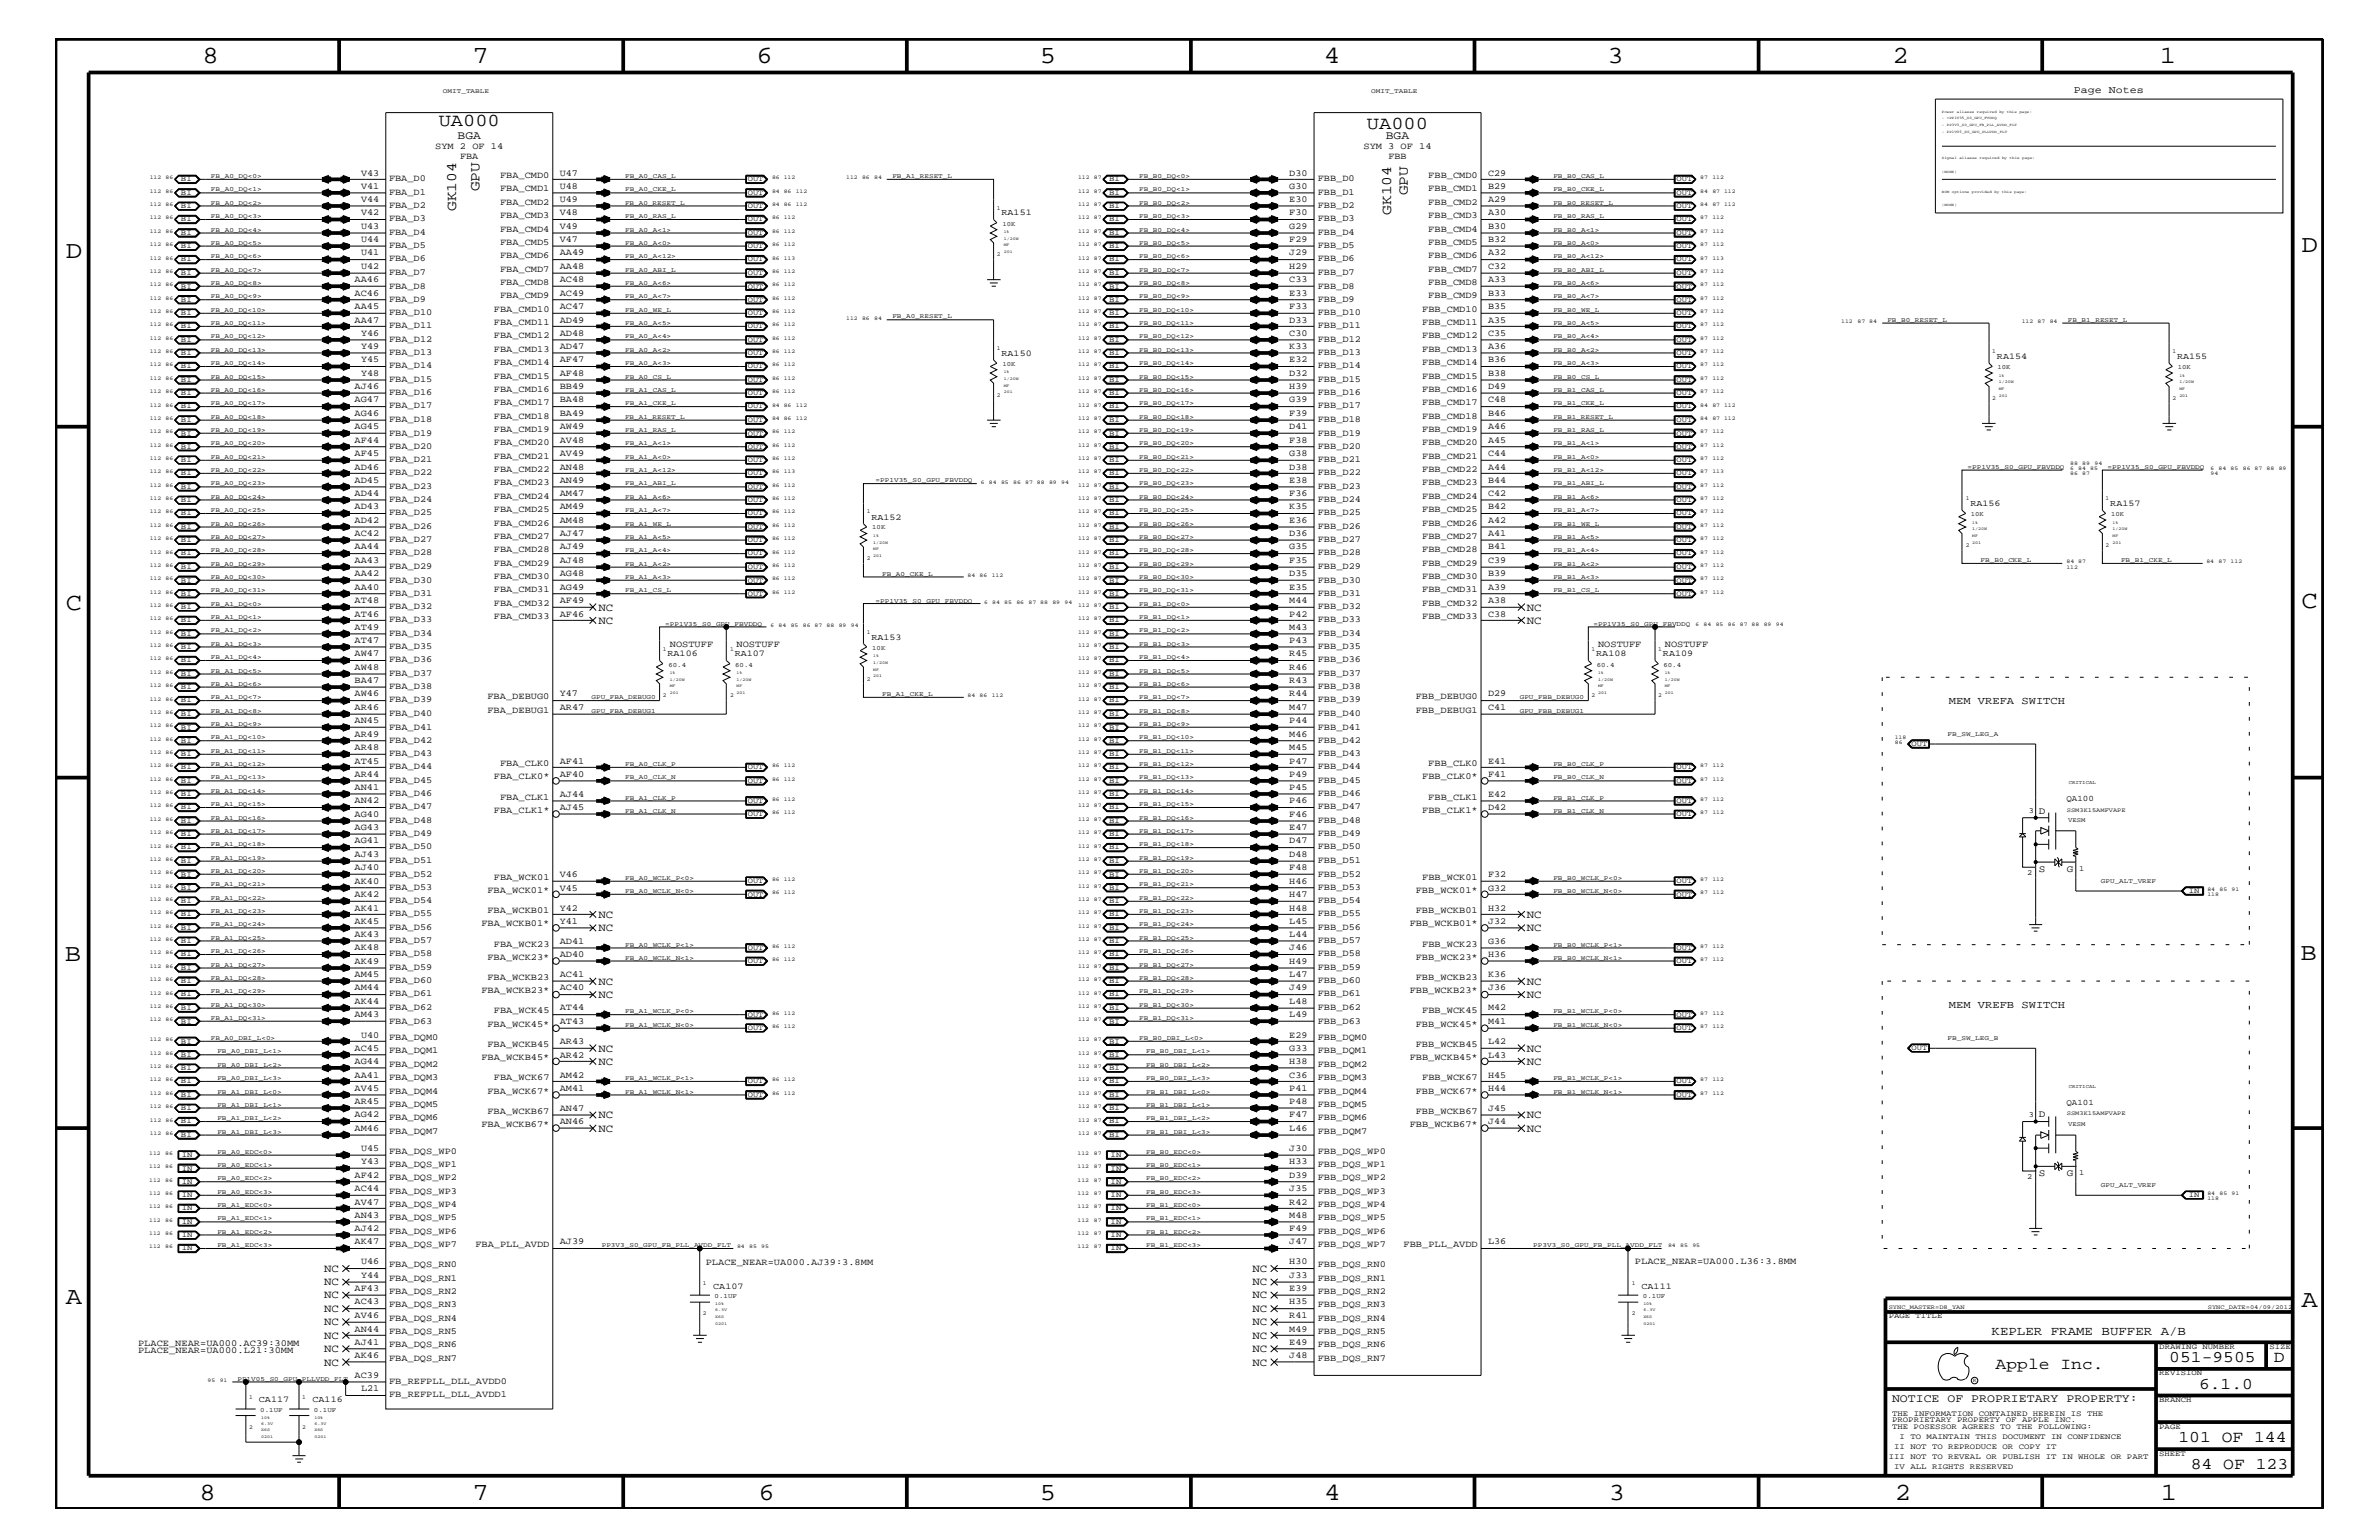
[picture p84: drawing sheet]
<svg xmlns="http://www.w3.org/2000/svg" width="432mm" height="279mm" viewBox="0 0 432 279" stroke-linecap="round" stroke-linejoin="round" font-family="sans-serif">
<defs><g id="words">
<g font-size="4.5">
<text x="36.7" y="11.5">8</text>
<text x="85.8" y="11.5">7</text>
<text x="137.3" y="11.5">6</text>
<text x="188.7" y="11.5">5</text>
<text x="240.3" y="11.5">4</text>
<text x="291.8" y="11.5">3</text>
<text x="343.5" y="11.5">2</text>
<text x="392" y="11.5">1</text>
<text x="11.9" y="46.8">D</text>
<text x="417.7" y="45.7">D</text>
<text x="11.9" y="110.6">C</text>
<text x="417.7" y="110.3">C</text>
<text x="11.8" y="174.3">B</text>
<text x="417.6" y="174.2">B</text>
<text x="11.9" y="236.7">A</text>
<text x="417.7" y="237.1">A</text>
<text x="36.2" y="272.1">8</text>
<text x="85.8" y="272.1">7</text>
<text x="137.7" y="272.1">6</text>
<text x="188.7" y="272.1">5</text>
<text x="240.4" y="272.1">4</text>
<text x="292" y="272.1">3</text>
<text x="343.9" y="272.1">2</text>
<text x="392.2" y="272.1">1</text>
</g>
<g font-size="3.3">
<text x="79.6" y="22.9">UA000</text>
<text x="248.1" y="23.5">UA000</text>
</g>
<g font-size="3">
<text x="362.2" y="248.4">Apple Inc.</text>
<text x="393.7" y="247.1">051-9505</text>
<text x="399.2" y="252">6.1.0</text>
<text x="412.7" y="247.1">D</text>
<text x="395.4" y="261.6">101 OF 144</text>
<text x="397.6" y="266.6">84 OF 123</text>
</g>
<g font-size="2.6">
<text x="87" y="34.7" transform="rotate(-90 87 34.7)">GPU</text>
<text x="255.5" y="35.4" transform="rotate(-90 255.5 35.4)">GPU</text>
<text x="82.8" y="38.3" transform="rotate(-90 82.8 38.3)">GK104</text>
<text x="252.5" y="39" transform="rotate(-90 252.5 39)">GK104</text>
</g>
<text font-size="2.3" x="361.5" y="242.3">KEPLER FRAME BUFFER A/B</text>
<g font-size="2.1">
<text x="83.1" y="25.3">BGA</text>
<text x="251.5" y="25.3">BGA</text>
<text x="343.4" y="254.4">NOTICE OF PROPRIETARY PROPERTY:</text>
</g>
<g font-size="2">
<text x="108.6" y="110.8">NC</text>
<text x="108.6" y="113.1">NC</text>
<text x="277.1" y="113.1">NC</text>
<text x="277.1" y="110.8">NC</text>
<text x="108.6" y="166.5">NC</text>
<text x="277.1" y="166.5">NC</text>
<text x="108.6" y="168.9">NC</text>
<text x="277.1" y="168.9">NC</text>
<text x="108.6" y="178.7">NC</text>
<text x="277.1" y="178.7">NC</text>
<text x="108.6" y="181">NC</text>
<text x="277.1" y="181">NC</text>
<text x="108.6" y="190.8">NC</text>
<text x="277.1" y="190.8">NC</text>
<text x="108.6" y="193.2">NC</text>
<text x="277.1" y="193.2">NC</text>
<text x="108.6" y="202.9">NC</text>
<text x="277.1" y="202.9">NC</text>
<text x="108.6" y="205.3">NC</text>
<text x="277.1" y="205.3">NC</text>
<text x="58.8" y="230.7">NC</text>
<text x="58.8" y="233.2">NC</text>
<text x="227.3" y="230.7">NC</text>
<text x="227.3" y="233.2">NC</text>
<text x="58.8" y="235.6">NC</text>
<text x="58.8" y="238">NC</text>
<text x="227.3" y="238">NC</text>
<text x="227.3" y="235.6">NC</text>
<text x="58.8" y="240.5">NC</text>
<text x="58.8" y="242.9">NC</text>
<text x="58.8" y="245.3">NC</text>
<text x="227.3" y="242.9">NC</text>
<text x="227.3" y="240.5">NC</text>
<text x="227.3" y="245.3">NC</text>
<text x="58.8" y="247.8">NC</text>
<text x="227.3" y="247.8">NC</text>
</g>
<g font-size="1.9">
<text x="376.4" y="16.8">Page Notes</text>
<text x="353.7" y="127.7">MEM VREFA SWITCH</text>
<text x="353.7" y="182.9">MEM VREFB SWITCH</text>
</g>
<g font-size="1.8">
<text x="370.1" y="147.6">D</text>
<text x="370.1" y="158.2">S</text>
<text x="375.2" y="158.2">G</text>
<text x="370.1" y="202.7">D</text>
<text x="370.1" y="213.3">S</text>
<text x="375.2" y="213.3">G</text>
</g>
<g font-size="1.7">
<text x="79" y="27.1">SYM 2 OF 14</text>
<text x="83.5" y="28.9">FBA</text>
<text x="247.5" y="27.1">SYM 3 OF 14</text>
<text x="252" y="28.9">FBB</text>
<text x="65.5" y="34.2">V41</text>
<text x="65.5" y="31.9">V43</text>
<text x="70.6" y="35.3">FBA_D1</text>
<text x="70.6" y="32.9">FBA_D0</text>
<text x="90.8" y="34.7">FBA_CMD1</text>
<text x="90.8" y="32.3">FBA_CMD0</text>
<text x="101.6" y="34.2">U48</text>
<text x="101.6" y="31.9">U47</text>
<text x="234" y="34.2">G30</text>
<text x="234" y="31.9">D30</text>
<text x="239.2" y="35.3">FBB_D1</text>
<text x="239.2" y="32.9">FBB_D0</text>
<text x="259.2" y="32.3">FBB_CMD0</text>
<text x="259.2" y="34.7">FBB_CMD1</text>
<text x="270.1" y="31.9">C29</text>
<text x="270.1" y="34.2">B29</text>
<text x="65.5" y="39.1">V42</text>
<text x="65.5" y="41.5">U43</text>
<text x="65.5" y="36.7">V44</text>
<text x="70.6" y="40.2">FBA_D3</text>
<text x="70.6" y="37.8">FBA_D2</text>
<text x="90.8" y="39.6">FBA_CMD3</text>
<text x="90.8" y="37.2">FBA_CMD2</text>
<text x="101.6" y="39.1">V48</text>
<text x="101.6" y="41.5">V49</text>
<text x="101.6" y="36.7">U49</text>
<text x="234" y="39.1">F30</text>
<text x="234" y="36.7">E30</text>
<text x="234" y="41.5">G29</text>
<text x="239.2" y="40.2">FBB_D3</text>
<text x="239.2" y="37.8">FBB_D2</text>
<text x="259.2" y="39.6">FBB_CMD3</text>
<text x="259.2" y="37.2">FBB_CMD2</text>
<text x="270.1" y="39.1">A30</text>
<text x="270.1" y="41.5">B30</text>
<text x="270.1" y="36.7">A29</text>
<text x="65.5" y="46.3">U41</text>
<text x="65.5" y="44">U44</text>
<text x="70.6" y="47.4">FBA_D6</text>
<text x="70.6" y="45.1">FBA_D5</text>
<text x="70.6" y="42.6">FBA_D4</text>
<text x="90.8" y="46.8">FBA_CMD6</text>
<text x="90.8" y="44.4">FBA_CMD5</text>
<text x="90.8" y="42">FBA_CMD4</text>
<text x="101.6" y="46.3">AA49</text>
<text x="101.6" y="44">V47</text>
<text x="234" y="46.3">J29</text>
<text x="234" y="44">F29</text>
<text x="239.2" y="47.4">FBB_D6</text>
<text x="239.2" y="42.6">FBB_D4</text>
<text x="239.2" y="45.1">FBB_D5</text>
<text x="259.2" y="42">FBB_CMD4</text>
<text x="259.2" y="44.4">FBB_CMD5</text>
<text x="259.2" y="46.8">FBB_CMD6</text>
<text x="270.1" y="44">B32</text>
<text x="270.1" y="46.3">A32</text>
<text x="64.3" y="51.3">AA46</text>
<text x="64.3" y="53.6">AC46</text>
<text x="65.5" y="48.8">U42</text>
<text x="70.6" y="52.4">FBA_D8</text>
<text x="70.6" y="49.9">FBA_D7</text>
<text x="90.8" y="51.7">FBA_CMD8</text>
<text x="90.8" y="49.3">FBA_CMD7</text>
<text x="101.6" y="53.6">AC49</text>
<text x="101.6" y="51.3">AC48</text>
<text x="101.6" y="48.8">AA48</text>
<text x="234" y="48.8">H29</text>
<text x="234" y="51.3">C33</text>
<text x="234" y="53.6">E33</text>
<text x="239.2" y="49.9">FBB_D7</text>
<text x="239.2" y="52.4">FBB_D8</text>
<text x="259.2" y="49.3">FBB_CMD7</text>
<text x="259.2" y="51.7">FBB_CMD8</text>
<text x="270.1" y="48.8">C32</text>
<text x="270.1" y="51.3">A33</text>
<text x="270.1" y="53.6">B33</text>
<text x="64.3" y="58.5">AA47</text>
<text x="64.3" y="56.1">AA45</text>
<text x="70.6" y="59.5">FBA_D11</text>
<text x="70.6" y="57.2">FBA_D10</text>
<text x="70.6" y="54.7">FBA_D9</text>
<text x="89.7" y="59">FBA_CMD11</text>
<text x="89.7" y="56.6">FBA_CMD10</text>
<text x="90.8" y="54.1">FBA_CMD9</text>
<text x="101.6" y="58.5">AD49</text>
<text x="101.6" y="56.1">AC47</text>
<text x="234" y="56.1">F33</text>
<text x="234" y="58.5">D33</text>
<text x="239.2" y="54.7">FBB_D9</text>
<text x="239.2" y="57.2">FBB_D10</text>
<text x="239.2" y="59.5">FBB_D11</text>
<text x="258.1" y="56.6">FBB_CMD10</text>
<text x="258.1" y="59">FBB_CMD11</text>
<text x="259.2" y="54.1">FBB_CMD9</text>
<text x="270.1" y="56.1">B35</text>
<text x="270.1" y="58.5">A35</text>
<text x="65.5" y="65.7">Y45</text>
<text x="65.5" y="63.4">Y49</text>
<text x="65.5" y="60.9">Y46</text>
<text x="70.6" y="64.5">FBA_D13</text>
<text x="70.6" y="62">FBA_D12</text>
<text x="89.7" y="63.9">FBA_CMD13</text>
<text x="89.7" y="61.4">FBA_CMD12</text>
<text x="101.6" y="65.7">AF47</text>
<text x="101.6" y="63.4">AD47</text>
<text x="101.6" y="60.9">AD48</text>
<text x="234" y="60.9">C30</text>
<text x="234" y="63.4">K33</text>
<text x="234" y="65.7">E32</text>
<text x="239.2" y="62">FBB_D12</text>
<text x="239.2" y="64.5">FBB_D13</text>
<text x="258.1" y="61.4">FBB_CMD12</text>
<text x="258.1" y="63.9">FBB_CMD13</text>
<text x="270.1" y="65.7">B36</text>
<text x="270.1" y="60.9">C35</text>
<text x="270.1" y="63.4">A36</text>
<text x="64.3" y="70.6">AJ46</text>
<text x="65.5" y="68.2">Y48</text>
<text x="70.6" y="71.7">FBA_D16</text>
<text x="70.6" y="66.8">FBA_D14</text>
<text x="70.6" y="69.3">FBA_D15</text>
<text x="89.7" y="71.1">FBA_CMD16</text>
<text x="89.7" y="66.2">FBA_CMD14</text>
<text x="89.7" y="68.7">FBA_CMD15</text>
<text x="101.6" y="70.6">BB49</text>
<text x="101.6" y="68.2">AF48</text>
<text x="234" y="68.2">D32</text>
<text x="234" y="70.6">H39</text>
<text x="239.2" y="66.8">FBB_D14</text>
<text x="239.2" y="69.3">FBB_D15</text>
<text x="239.2" y="71.7">FBB_D16</text>
<text x="258.1" y="66.2">FBB_CMD14</text>
<text x="258.1" y="68.7">FBB_CMD15</text>
<text x="258.1" y="71.1">FBB_CMD16</text>
<text x="270.1" y="68.2">B38</text>
<text x="270.1" y="70.6">D49</text>
<text x="64.3" y="77.9">AG45</text>
<text x="64.3" y="75.5">AG46</text>
<text x="64.3" y="73">AG47</text>
<text x="70.6" y="76.6">FBA_D18</text>
<text x="70.6" y="74.1">FBA_D17</text>
<text x="89.7" y="76">FBA_CMD18</text>
<text x="89.7" y="73.5">FBA_CMD17</text>
<text x="101.6" y="75.5">BA49</text>
<text x="101.6" y="73">BA48</text>
<text x="101.6" y="77.9">AW49</text>
<text x="234" y="73">G39</text>
<text x="234" y="75.5">F39</text>
<text x="234" y="77.9">D41</text>
<text x="239.2" y="74.1">FBB_D17</text>
<text x="239.2" y="76.6">FBB_D18</text>
<text x="258.1" y="73.5">FBB_CMD17</text>
<text x="258.1" y="76">FBB_CMD18</text>
<text x="270.1" y="73">C48</text>
<text x="270.1" y="75.5">B46</text>
<text x="270.1" y="77.9">A46</text>
<text x="64.3" y="82.7">AF45</text>
<text x="64.3" y="80.3">AF44</text>
<text x="70.6" y="83.8">FBA_D21</text>
<text x="70.6" y="79">FBA_D19</text>
<text x="70.6" y="81.4">FBA_D20</text>
<text x="89.7" y="83.3">FBA_CMD21</text>
<text x="89.7" y="80.8">FBA_CMD20</text>
<text x="89.7" y="78.3">FBA_CMD19</text>
<text x="101.6" y="82.7">AV49</text>
<text x="101.6" y="80.3">AV48</text>
<text x="234" y="80.3">F38</text>
<text x="234" y="82.7">G38</text>
<text x="239.2" y="79">FBB_D19</text>
<text x="239.2" y="81.4">FBB_D20</text>
<text x="239.2" y="83.8">FBB_D21</text>
<text x="258.1" y="83.3">FBB_CMD21</text>
<text x="258.1" y="78.3">FBB_CMD19</text>
<text x="258.1" y="80.8">FBB_CMD20</text>
<text x="270.1" y="82.7">C44</text>
<text x="270.1" y="80.3">A45</text>
<text x="64.3" y="87.6">AD45</text>
<text x="64.3" y="85.2">AD46</text>
<text x="70.6" y="88.7">FBA_D23</text>
<text x="70.6" y="86.2">FBA_D22</text>
<text x="89.7" y="88.1">FBA_CMD23</text>
<text x="89.7" y="85.6">FBA_CMD22</text>
<text x="101.6" y="87.6">AN49</text>
<text x="101.6" y="85.2">AN48</text>
<text x="234" y="85.2">D38</text>
<text x="234" y="87.6">E38</text>
<text x="239.2" y="86.2">FBB_D22</text>
<text x="239.2" y="88.7">FBB_D23</text>
<text x="258.1" y="85.6">FBB_CMD22</text>
<text x="258.1" y="88.1">FBB_CMD23</text>
<text x="270.1" y="85.2">A44</text>
<text x="270.1" y="87.6">B44</text>
<text x="64.3" y="94.9">AD42</text>
<text x="64.3" y="90">AD44</text>
<text x="64.3" y="92.4">AD43</text>
<text x="70.6" y="96">FBA_D26</text>
<text x="70.6" y="91.1">FBA_D24</text>
<text x="70.6" y="93.5">FBA_D25</text>
<text x="89.7" y="90.5">FBA_CMD24</text>
<text x="89.7" y="95.4">FBA_CMD26</text>
<text x="89.7" y="92.9">FBA_CMD25</text>
<text x="101.6" y="90">AM47</text>
<text x="101.6" y="94.9">AM48</text>
<text x="101.6" y="92.4">AM49</text>
<text x="234" y="90">F36</text>
<text x="234" y="92.4">K35</text>
<text x="234" y="94.9">E36</text>
<text x="239.2" y="91.1">FBB_D24</text>
<text x="239.2" y="93.5">FBB_D25</text>
<text x="239.2" y="96">FBB_D26</text>
<text x="258.1" y="90.5">FBB_CMD24</text>
<text x="258.1" y="92.9">FBB_CMD25</text>
<text x="258.1" y="95.4">FBB_CMD26</text>
<text x="270.1" y="90">C42</text>
<text x="270.1" y="92.4">B42</text>
<text x="270.1" y="94.9">A42</text>
<text x="64.3" y="99.7">AA44</text>
<text x="64.3" y="97.3">AC42</text>
<text x="70.6" y="100.8">FBA_D28</text>
<text x="70.6" y="98.4">FBA_D27</text>
<text x="89.7" y="100.2">FBA_CMD28</text>
<text x="89.7" y="97.7">FBA_CMD27</text>
<text x="101.6" y="99.7">AJ49</text>
<text x="101.6" y="97.3">AJ47</text>
<text x="234" y="97.3">D36</text>
<text x="234" y="99.7">G35</text>
<text x="239.2" y="98.4">FBB_D27</text>
<text x="239.2" y="100.8">FBB_D28</text>
<text x="258.1" y="97.7">FBB_CMD27</text>
<text x="258.1" y="100.2">FBB_CMD28</text>
<text x="270.1" y="97.3">A41</text>
<text x="270.1" y="99.7">B41</text>
<text x="64.3" y="107">AA40</text>
<text x="64.3" y="104.6">AA42</text>
<text x="64.3" y="102.1">AA43</text>
<text x="70.6" y="105.7">FBA_D30</text>
<text x="70.6" y="103.2">FBA_D29</text>
<text x="89.7" y="107.5">FBA_CMD31</text>
<text x="89.7" y="102.6">FBA_CMD29</text>
<text x="89.7" y="105">FBA_CMD30</text>
<text x="101.6" y="107">AG49</text>
<text x="101.6" y="102.1">AJ48</text>
<text x="101.6" y="104.6">AG48</text>
<text x="234" y="102.1">F35</text>
<text x="234" y="104.6">D35</text>
<text x="234" y="107">E35</text>
<text x="239.2" y="103.2">FBB_D29</text>
<text x="239.2" y="105.7">FBB_D30</text>
<text x="258.1" y="102.6">FBB_CMD29</text>
<text x="258.1" y="105">FBB_CMD30</text>
<text x="258.1" y="107.5">FBB_CMD31</text>
<text x="270.1" y="102.1">C39</text>
<text x="270.1" y="104.6">B39</text>
<text x="270.1" y="107">A39</text>
<text x="64.3" y="109.4">AT48</text>
<text x="64.3" y="111.9">AT46</text>
<text x="70.6" y="108.1">FBA_D31</text>
<text x="70.6" y="110.5">FBA_D32</text>
<text x="70.6" y="112.9">FBA_D33</text>
<text x="89.7" y="112.3">FBA_CMD33</text>
<text x="89.7" y="109.9">FBA_CMD32</text>
<text x="101.6" y="111.9">AF46</text>
<text x="101.6" y="109.4">AF49</text>
<text x="234" y="109.4">M44</text>
<text x="234" y="111.9">P42</text>
<text x="239.2" y="108.1">FBB_D31</text>
<text x="239.2" y="110.5">FBB_D32</text>
<text x="239.2" y="112.9">FBB_D33</text>
<text x="258.1" y="112.3">FBB_CMD33</text>
<text x="258.1" y="109.9">FBB_CMD32</text>
<text x="270.1" y="111.9">C38</text>
<text x="270.1" y="109.4">A38</text>
<text x="64.3" y="119.1">AW47</text>
<text x="64.3" y="116.7">AT47</text>
<text x="64.3" y="114.2">AT49</text>
<text x="70.6" y="117.8">FBA_D35</text>
<text x="70.6" y="115.3">FBA_D34</text>
<text x="121.6" y="117.4">NOSTUFF</text>
<text x="133.7" y="117.4">NOSTUFF</text>
<text x="234" y="114.2">M43</text>
<text x="234" y="116.7">P43</text>
<text x="234" y="119.1">R45</text>
<text x="239.2" y="115.3">FBB_D34</text>
<text x="239.2" y="117.8">FBB_D35</text>
<text x="290.1" y="117.4">NOSTUFF</text>
<text x="302.2" y="117.4">NOSTUFF</text>
<text x="64.3" y="121.5">AW48</text>
<text x="64.3" y="124">BA47</text>
<text x="70.6" y="122.6">FBA_D37</text>
<text x="70.6" y="125.1">FBA_D38</text>
<text x="70.6" y="120.2">FBA_D36</text>
<text x="234" y="121.5">R46</text>
<text x="234" y="124">R43</text>
<text x="239.2" y="120.2">FBB_D36</text>
<text x="239.2" y="122.6">FBB_D37</text>
<text x="239.2" y="125.1">FBB_D38</text>
<text x="64.3" y="131.3">AN45</text>
<text x="64.3" y="126.4">AW46</text>
<text x="64.3" y="128.8">AR46</text>
<text x="70.6" y="127.5">FBA_D39</text>
<text x="70.6" y="129.9">FBA_D40</text>
<text x="88.5" y="126.9">FBA_DEBUG0</text>
<text x="88.5" y="129.3">FBA_DEBUG1</text>
<text x="101.6" y="126.4">Y47</text>
<text x="101.6" y="128.8">AR47</text>
<text x="234" y="126.4">R44</text>
<text x="234" y="128.8">M47</text>
<text x="234" y="131.3">P44</text>
<text x="239.2" y="127.5">FBB_D39</text>
<text x="239.2" y="129.9">FBB_D40</text>
<text x="257" y="129.3">FBB_DEBUG1</text>
<text x="257" y="126.9">FBB_DEBUG0</text>
<text x="270.1" y="128.8">C41</text>
<text x="270.1" y="126.4">D29</text>
<text x="64.3" y="136.1">AR48</text>
<text x="64.3" y="133.6">AR49</text>
<text x="70.6" y="137.2">FBA_D43</text>
<text x="70.6" y="134.7">FBA_D42</text>
<text x="70.6" y="132.4">FBA_D41</text>
<text x="234" y="133.6">M46</text>
<text x="234" y="136.1">M45</text>
<text x="239.2" y="132.4">FBB_D41</text>
<text x="239.2" y="134.7">FBB_D42</text>
<text x="239.2" y="137.2">FBB_D43</text>
<text x="64.3" y="143.4">AN41</text>
<text x="64.3" y="138.5">AT45</text>
<text x="64.3" y="140.9">AR44</text>
<text x="70.6" y="139.6">FBA_D44</text>
<text x="70.6" y="142">FBA_D45</text>
<text x="89.7" y="141.4">FBA_CLK0*</text>
<text x="90.8" y="139">FBA_CLK0</text>
<text x="101.6" y="140.9">AF40</text>
<text x="101.6" y="138.5">AF41</text>
<text x="234" y="138.5">P47</text>
<text x="234" y="140.9">P49</text>
<text x="234" y="143.4">P45</text>
<text x="239.2" y="139.6">FBB_D44</text>
<text x="239.2" y="142">FBB_D45</text>
<text x="258.1" y="141.4">FBB_CLK0*</text>
<text x="259.2" y="139">FBB_CLK0</text>
<text x="270.1" y="140.9">F41</text>
<text x="270.1" y="138.5">E41</text>
<text x="64.3" y="148.2">AG40</text>
<text x="64.3" y="145.7">AN42</text>
<text x="70.6" y="149.3">FBA_D48</text>
<text x="70.6" y="146.8">FBA_D47</text>
<text x="70.6" y="144.5">FBA_D46</text>
<text x="89.7" y="147.5">FBA_CLK1*</text>
<text x="90.8" y="145.1">FBA_CLK1</text>
<text x="101.6" y="147">AJ45</text>
<text x="101.6" y="144.6">AJ44</text>
<text x="234" y="145.7">P46</text>
<text x="234" y="148.2">F46</text>
<text x="239.2" y="144.5">FBB_D46</text>
<text x="239.2" y="146.8">FBB_D47</text>
<text x="239.2" y="149.3">FBB_D48</text>
<text x="258.1" y="147.5">FBB_CLK1*</text>
<text x="259.2" y="145.1">FBB_CLK1</text>
<text x="270.1" y="147">D42</text>
<text x="270.1" y="144.6">E42</text>
<text x="64.3" y="155.5">AJ43</text>
<text x="64.3" y="150.7">AG43</text>
<text x="64.3" y="153">AG41</text>
<text x="70.6" y="151.8">FBA_D49</text>
<text x="70.6" y="154.1">FBA_D50</text>
<text x="234" y="150.7">E47</text>
<text x="234" y="153">D47</text>
<text x="234" y="155.5">D48</text>
<text x="239.2" y="151.8">FBB_D49</text>
<text x="239.2" y="154.1">FBB_D50</text>
<text x="64.3" y="157.9">AJ40</text>
<text x="64.3" y="160.3">AK40</text>
<text x="70.6" y="159">FBA_D52</text>
<text x="70.6" y="161.4">FBA_D53</text>
<text x="70.6" y="156.6">FBA_D51</text>
<text x="88.5" y="162">FBA_WCK01*</text>
<text x="89.7" y="159.6">FBA_WCK01</text>
<text x="101.6" y="161.6">V45</text>
<text x="101.6" y="159.1">V46</text>
<text x="234" y="157.9">F48</text>
<text x="234" y="160.3">H46</text>
<text x="239.2" y="156.6">FBB_D51</text>
<text x="239.2" y="159">FBB_D52</text>
<text x="239.2" y="161.4">FBB_D53</text>
<text x="257" y="162">FBB_WCK01*</text>
<text x="258.1" y="159.6">FBB_WCK01</text>
<text x="270.1" y="159.1">F32</text>
<text x="270.1" y="161.6">G32</text>
<text x="64.3" y="167.6">AK45</text>
<text x="64.3" y="165.2">AK41</text>
<text x="64.3" y="162.8">AK42</text>
<text x="70.6" y="166.2">FBA_D55</text>
<text x="70.6" y="163.9">FBA_D54</text>
<text x="88.5" y="165.6">FBA_WCKB01</text>
<text x="101.6" y="167.6">Y41</text>
<text x="101.6" y="165.2">Y42</text>
<text x="234" y="162.8">H47</text>
<text x="234" y="165.2">H48</text>
<text x="234" y="167.6">L45</text>
<text x="239.2" y="163.9">FBB_D54</text>
<text x="239.2" y="166.2">FBB_D55</text>
<text x="257" y="165.6">FBB_WCKB01</text>
<text x="270.1" y="167.6">J32</text>
<text x="270.1" y="165.2">H32</text>
<text x="64.3" y="172.4">AK48</text>
<text x="64.3" y="170">AK43</text>
<text x="70.6" y="173.5">FBA_D58</text>
<text x="70.6" y="171.1">FBA_D57</text>
<text x="70.6" y="168.7">FBA_D56</text>
<text x="87.4" y="168.1">FBA_WCKB01*</text>
<text x="89.7" y="171.7">FBA_WCK23</text>
<text x="101.6" y="173.7">AD40</text>
<text x="101.6" y="171.2">AD41</text>
<text x="234" y="170">L44</text>
<text x="234" y="172.4">J46</text>
<text x="239.2" y="168.7">FBB_D56</text>
<text x="239.2" y="171.1">FBB_D57</text>
<text x="239.2" y="173.5">FBB_D58</text>
<text x="255.9" y="168.1">FBB_WCKB01*</text>
<text x="258.1" y="171.7">FBB_WCK23</text>
<text x="270.1" y="171.2">G36</text>
<text x="270.1" y="173.7">H36</text>
<text x="64.3" y="179.7">AM44</text>
<text x="64.3" y="177.3">AM45</text>
<text x="64.3" y="174.9">AK49</text>
<text x="70.6" y="178.4">FBA_D60</text>
<text x="70.6" y="176">FBA_D59</text>
<text x="88.5" y="177.7">FBA_WCKB23</text>
<text x="88.5" y="174.2">FBA_WCK23*</text>
<text x="101.6" y="179.7">AC40</text>
<text x="101.6" y="177.3">AC41</text>
<text x="234" y="174.9">H49</text>
<text x="234" y="177.3">L47</text>
<text x="234" y="179.7">J49</text>
<text x="239.2" y="176">FBB_D59</text>
<text x="239.2" y="178.4">FBB_D60</text>
<text x="257" y="177.7">FBB_WCKB23</text>
<text x="257" y="174.2">FBB_WCK23*</text>
<text x="270.1" y="179.7">J36</text>
<text x="270.1" y="177.3">K36</text>
<text x="64.3" y="184.6">AM43</text>
<text x="64.3" y="182.1">AK44</text>
<text x="70.6" y="185.7">FBA_D63</text>
<text x="70.6" y="183.2">FBA_D62</text>
<text x="70.6" y="180.8">FBA_D61</text>
<text x="87.4" y="180.2">FBA_WCKB23*</text>
<text x="89.7" y="183.8">FBA_WCK45</text>
<text x="101.6" y="185.8">AT43</text>
<text x="101.6" y="183.3">AT44</text>
<text x="234" y="182.1">L48</text>
<text x="234" y="184.6">L49</text>
<text x="239.2" y="180.8">FBB_D61</text>
<text x="239.2" y="183.2">FBB_D62</text>
<text x="239.2" y="185.7">FBB_D63</text>
<text x="255.9" y="180.2">FBB_WCKB23*</text>
<text x="258.1" y="183.8">FBB_WCK45</text>
<text x="270.1" y="183.3">M42</text>
<text x="270.1" y="185.8">M41</text>
<text x="64.3" y="190.6">AC45</text>
<text x="65.5" y="188.2">U40</text>
<text x="70.6" y="191.1">FBA_DQM1</text>
<text x="70.6" y="188.7">FBA_DQM0</text>
<text x="88.5" y="189.9">FBA_WCKB45</text>
<text x="88.5" y="186.3">FBA_WCK45*</text>
<text x="101.6" y="191.9">AR42</text>
<text x="101.6" y="189.4">AR43</text>
<text x="234" y="188.2">E29</text>
<text x="234" y="190.6">G33</text>
<text x="239.2" y="188.7">FBB_DQM0</text>
<text x="239.2" y="191.1">FBB_DQM1</text>
<text x="257" y="186.3">FBB_WCK45*</text>
<text x="257" y="189.9">FBB_WCKB45</text>
<text x="270.1" y="189.4">L42</text>
<text x="270.1" y="191.9">L43</text>
<text x="64.3" y="195.5">AA41</text>
<text x="64.3" y="197.9">AV45</text>
<text x="64.3" y="193.1">AG44</text>
<text x="70.6" y="195.9">FBA_DQM3</text>
<text x="70.6" y="193.6">FBA_DQM2</text>
<text x="87.4" y="192.3">FBA_WCKB45*</text>
<text x="89.7" y="195.9">FBA_WCK67</text>
<text x="101.6" y="197.9">AM41</text>
<text x="101.6" y="195.5">AM42</text>
<text x="234" y="193.1">H38</text>
<text x="234" y="195.5">C36</text>
<text x="234" y="197.9">P41</text>
<text x="239.2" y="193.6">FBB_DQM2</text>
<text x="239.2" y="195.9">FBB_DQM3</text>
<text x="255.9" y="192.3">FBB_WCKB45*</text>
<text x="258.1" y="195.9">FBB_WCK67</text>
<text x="270.1" y="195.5">H45</text>
<text x="270.1" y="197.9">H44</text>
<text x="64.3" y="202.7">AG42</text>
<text x="64.3" y="200.3">AR45</text>
<text x="70.6" y="203.2">FBA_DQM6</text>
<text x="70.6" y="200.9">FBA_DQM5</text>
<text x="70.6" y="198.4">FBA_DQM4</text>
<text x="88.5" y="202">FBA_WCKB67</text>
<text x="88.5" y="198.4">FBA_WCK67*</text>
<text x="101.6" y="204">AN46</text>
<text x="101.6" y="201.5">AN47</text>
<text x="234" y="200.3">P48</text>
<text x="234" y="202.7">F47</text>
<text x="239.2" y="198.4">FBB_DQM4</text>
<text x="239.2" y="200.9">FBB_DQM5</text>
<text x="239.2" y="203.2">FBB_DQM6</text>
<text x="257" y="198.4">FBB_WCK67*</text>
<text x="257" y="202">FBB_WCKB67</text>
<text x="270.1" y="201.5">J45</text>
<text x="270.1" y="204">J44</text>
<text x="64.3" y="205.2">AM46</text>
<text x="65.5" y="208.8">U45</text>
<text x="70.6" y="209.3">FBA_DQS_WP0</text>
<text x="70.6" y="205.7">FBA_DQM7</text>
<text x="87.4" y="204.4">FBA_WCKB67*</text>
<text x="234" y="205.2">L46</text>
<text x="234" y="208.8">J30</text>
<text x="239.2" y="205.7">FBB_DQM7</text>
<text x="239.2" y="209.3">FBB_DQS_WP0</text>
<text x="255.9" y="204.4">FBB_WCKB67*</text>
<text x="64.3" y="213.6">AF42</text>
<text x="65.5" y="211.3">Y43</text>
<text x="70.6" y="214.2">FBA_DQS_WP2</text>
<text x="70.6" y="211.7">FBA_DQS_WP1</text>
<text x="234" y="211.3">H33</text>
<text x="234" y="213.6">D39</text>
<text x="239.2" y="211.7">FBB_DQS_WP1</text>
<text x="239.2" y="214.2">FBB_DQS_WP2</text>
<text x="64.3" y="220.9">AN43</text>
<text x="64.3" y="218.6">AV47</text>
<text x="64.3" y="216.1">AC44</text>
<text x="70.6" y="221.4">FBA_DQS_WP5</text>
<text x="70.6" y="219">FBA_DQS_WP4</text>
<text x="70.6" y="216.6">FBA_DQS_WP3</text>
<text x="234" y="216.1">J35</text>
<text x="234" y="218.6">R42</text>
<text x="234" y="220.9">M48</text>
<text x="239.2" y="216.6">FBB_DQS_WP3</text>
<text x="239.2" y="219">FBB_DQS_WP4</text>
<text x="239.2" y="221.4">FBB_DQS_WP5</text>
<text x="64.3" y="225.7">AK47</text>
<text x="64.3" y="223.4">AJ42</text>
<text x="70.6" y="226.3">FBA_DQS_WP7</text>
<text x="70.6" y="223.9">FBA_DQS_WP6</text>
<text x="86.3" y="226.3">FBA_PLL_AVDD</text>
<text x="101.6" y="225.7">AJ39</text>
<text x="234" y="223.4">F49</text>
<text x="234" y="225.7">J47</text>
<text x="239.2" y="223.9">FBB_DQS_WP6</text>
<text x="239.2" y="226.3">FBB_DQS_WP7</text>
<text x="254.8" y="226.3">FBB_PLL_AVDD</text>
<text x="270.1" y="225.7">L36</text>
<text x="65.5" y="231.8">Y44</text>
<text x="65.5" y="229.4">U46</text>
<text x="70.6" y="232.4">FBA_DQS_RN1</text>
<text x="70.6" y="229.9">FBA_DQS_RN0</text>
<text x="128.1" y="229.6">PLACE_NEAR=UA000.AJ39:3.8MM</text>
<text x="234" y="229.4">H30</text>
<text x="234" y="231.8">J33</text>
<text x="239.2" y="229.9">FBB_DQS_RN0</text>
<text x="239.2" y="232.4">FBB_DQS_RN1</text>
<text x="296.8" y="229.3">PLACE_NEAR=UA000.L36:3.8MM</text>
<text x="64.3" y="239.1">AV46</text>
<text x="64.3" y="236.7">AC43</text>
<text x="64.3" y="234.3">AF43</text>
<text x="70.6" y="239.6">FBA_DQS_RN4</text>
<text x="70.6" y="237.2">FBA_DQS_RN3</text>
<text x="70.6" y="234.7">FBA_DQS_RN2</text>
<text x="234" y="234.3">E39</text>
<text x="234" y="236.7">H35</text>
<text x="234" y="239.1">R41</text>
<text x="239.2" y="234.7">FBB_DQS_RN2</text>
<text x="239.2" y="237.2">FBB_DQS_RN3</text>
<text x="239.2" y="239.6">FBB_DQS_RN4</text>
<text x="25.1" y="245.6">PLACE_NEAR=UA000.L21:30MM</text>
<text x="25.1" y="244.2">PLACE_NEAR=UA000.AC39:30MM</text>
<text x="64.3" y="244">AJ41</text>
<text x="64.3" y="241.6">AN44</text>
<text x="70.6" y="244.5">FBA_DQS_RN6</text>
<text x="70.6" y="242">FBA_DQS_RN5</text>
<text x="234" y="241.6">M49</text>
<text x="234" y="244">E49</text>
<text x="239.2" y="242">FBB_DQS_RN5</text>
<text x="239.2" y="244.5">FBB_DQS_RN6</text>
<text x="64.3" y="250">AC39</text>
<text x="64.3" y="246.4">AK46</text>
<text x="70.6" y="251.1">FB_REFPLL_DLL_AVDD0</text>
<text x="70.6" y="246.9">FBA_DQS_RN7</text>
<text x="234" y="246.4">J48</text>
<text x="239.2" y="246.9">FBB_DQS_RN7</text>
<text x="65.5" y="252.4">L21</text>
<text x="70.6" y="253.5">FB_REFPLL_DLL_AVDD1</text>
</g>
<g font-size="1.6">
<text x="181.8" y="39.1">RA151</text>
<text x="181.8" y="64.5">RA150</text>
<text x="362.5" y="65.1">RA154</text>
<text x="395.1" y="65.1">RA155</text>
<text x="158.2" y="94.3">RA152</text>
<text x="357.6" y="91.8">RA156</text>
<text x="383" y="91.8">RA157</text>
<text x="121.2" y="119.1">RA106</text>
<text x="133.3" y="119.1">RA107</text>
<text x="158.2" y="116.1">RA153</text>
<text x="289.7" y="119.1">RA108</text>
<text x="301.8" y="119.1">RA109</text>
<text x="129.5" y="233.8">CA107</text>
<text x="297.9" y="233.8">CA111</text>
<text x="47" y="254.4">CA117</text>
<text x="56.7" y="254.4">CA116</text>
</g>
<g font-size="1.5">
<text x="375.1" y="145.3">QA100</text>
<text x="375.1" y="200.4">QA101</text>
</g>
<g font-size="1.4">
<text x="32.9" y="35.3">BI</text>
<text x="32.9" y="32.9">BI</text>
<text x="135.7" y="32.9">OUT</text>
<text x="135.7" y="35.3">OUT</text>
<text x="201.3" y="32.9">BI</text>
<text x="201.3" y="35.3">BI</text>
<text x="304.3" y="32.9">OUT</text>
<text x="304.3" y="35.3">OUT</text>
<text x="32.9" y="40.2">BI</text>
<text x="32.9" y="37.8">BI</text>
<text x="135.7" y="37.8">OUT</text>
<text x="135.7" y="40.2">OUT</text>
<text x="201.3" y="37.8">BI</text>
<text x="201.3" y="40.2">BI</text>
<text x="304.3" y="37.8">OUT</text>
<text x="304.3" y="40.2">OUT</text>
<text x="32.9" y="47.4">BI</text>
<text x="32.9" y="45.1">BI</text>
<text x="32.9" y="42.6">BI</text>
<text x="135.7" y="42.6">OUT</text>
<text x="135.7" y="45.1">OUT</text>
<text x="135.7" y="47.4">OUT</text>
<text x="201.3" y="42.6">BI</text>
<text x="201.3" y="45.1">BI</text>
<text x="201.3" y="47.4">BI</text>
<text x="304.3" y="42.6">OUT</text>
<text x="304.3" y="45.1">OUT</text>
<text x="304.3" y="47.4">OUT</text>
<text x="32.9" y="52.4">BI</text>
<text x="32.9" y="49.9">BI</text>
<text x="135.7" y="49.9">OUT</text>
<text x="135.7" y="52.4">OUT</text>
<text x="201.3" y="49.9">BI</text>
<text x="201.3" y="52.4">BI</text>
<text x="304.3" y="49.9">OUT</text>
<text x="304.3" y="52.4">OUT</text>
<text x="32.9" y="59.5">BI</text>
<text x="32.9" y="57.2">BI</text>
<text x="32.9" y="54.7">BI</text>
<text x="135.7" y="54.7">OUT</text>
<text x="135.7" y="57.2">OUT</text>
<text x="135.7" y="59.5">OUT</text>
<text x="201.3" y="54.7">BI</text>
<text x="201.3" y="57.2">BI</text>
<text x="201.3" y="59.5">BI</text>
<text x="304.3" y="54.7">OUT</text>
<text x="304.3" y="57.2">OUT</text>
<text x="304.3" y="59.5">OUT</text>
<text x="32.9" y="64.5">BI</text>
<text x="32.9" y="62">BI</text>
<text x="135.7" y="62">OUT</text>
<text x="135.7" y="64.5">OUT</text>
<text x="201.3" y="62">BI</text>
<text x="201.3" y="64.5">BI</text>
<text x="304.3" y="62">OUT</text>
<text x="304.3" y="64.5">OUT</text>
<text x="32.9" y="71.7">BI</text>
<text x="32.9" y="69.3">BI</text>
<text x="32.9" y="66.8">BI</text>
<text x="135.7" y="66.8">OUT</text>
<text x="135.7" y="69.3">OUT</text>
<text x="135.7" y="71.7">OUT</text>
<text x="201.3" y="66.8">BI</text>
<text x="201.3" y="69.3">BI</text>
<text x="201.3" y="71.7">BI</text>
<text x="304.3" y="66.8">OUT</text>
<text x="304.3" y="69.3">OUT</text>
<text x="304.3" y="71.7">OUT</text>
<text x="32.9" y="76.6">BI</text>
<text x="32.9" y="74.1">BI</text>
<text x="135.7" y="74.1">OUT</text>
<text x="135.7" y="76.6">OUT</text>
<text x="201.3" y="74.1">BI</text>
<text x="201.3" y="76.6">BI</text>
<text x="304.3" y="74.1">OUT</text>
<text x="304.3" y="76.6">OUT</text>
<text x="32.9" y="83.8">BI</text>
<text x="32.9" y="81.4">BI</text>
<text x="32.9" y="79">BI</text>
<text x="135.7" y="79">OUT</text>
<text x="135.7" y="81.4">OUT</text>
<text x="135.7" y="83.8">OUT</text>
<text x="201.3" y="79">BI</text>
<text x="201.3" y="81.4">BI</text>
<text x="201.3" y="83.8">BI</text>
<text x="304.3" y="79">OUT</text>
<text x="304.3" y="81.4">OUT</text>
<text x="304.3" y="83.8">OUT</text>
<text x="32.9" y="88.7">BI</text>
<text x="32.9" y="86.2">BI</text>
<text x="135.7" y="86.2">OUT</text>
<text x="135.7" y="88.7">OUT</text>
<text x="201.3" y="86.2">BI</text>
<text x="201.3" y="88.7">BI</text>
<text x="304.3" y="86.2">OUT</text>
<text x="304.3" y="88.7">OUT</text>
<text x="32.9" y="96">BI</text>
<text x="32.9" y="93.5">BI</text>
<text x="32.9" y="91.1">BI</text>
<text x="135.7" y="91.1">OUT</text>
<text x="135.7" y="93.5">OUT</text>
<text x="135.7" y="96">OUT</text>
<text x="201.3" y="91.1">BI</text>
<text x="201.3" y="93.5">BI</text>
<text x="201.3" y="96">BI</text>
<text x="304.3" y="91.1">OUT</text>
<text x="304.3" y="93.5">OUT</text>
<text x="304.3" y="96">OUT</text>
<text x="32.9" y="100.8">BI</text>
<text x="32.9" y="98.4">BI</text>
<text x="135.7" y="98.4">OUT</text>
<text x="135.7" y="100.8">OUT</text>
<text x="201.3" y="98.4">BI</text>
<text x="201.3" y="100.8">BI</text>
<text x="304.3" y="98.4">OUT</text>
<text x="304.3" y="100.8">OUT</text>
<text x="32.9" y="103.2">BI</text>
<text x="32.9" y="105.7">BI</text>
<text x="135.7" y="103.2">OUT</text>
<text x="135.7" y="105.7">OUT</text>
<text x="201.3" y="103.2">BI</text>
<text x="201.3" y="105.7">BI</text>
<text x="304.3" y="103.2">OUT</text>
<text x="304.3" y="105.7">OUT</text>
<text x="32.9" y="112.9">BI</text>
<text x="32.9" y="110.5">BI</text>
<text x="32.9" y="108.1">BI</text>
<text x="135.7" y="108.1">OUT</text>
<text x="201.3" y="108.1">BI</text>
<text x="201.3" y="110.5">BI</text>
<text x="201.3" y="112.9">BI</text>
<text x="304.3" y="108.1">OUT</text>
<text x="32.9" y="115.3">BI</text>
<text x="32.9" y="117.8">BI</text>
<text x="201.3" y="115.3">BI</text>
<text x="201.3" y="117.8">BI</text>
<text x="32.9" y="125.1">BI</text>
<text x="32.9" y="122.6">BI</text>
<text x="32.9" y="120.2">BI</text>
<text x="201.3" y="120.2">BI</text>
<text x="201.3" y="122.6">BI</text>
<text x="201.3" y="125.1">BI</text>
<text x="32.9" y="127.5">BI</text>
<text x="32.9" y="129.9">BI</text>
<text x="201.3" y="127.5">BI</text>
<text x="201.3" y="129.9">BI</text>
<text x="32.9" y="137.2">BI</text>
<text x="32.9" y="134.7">BI</text>
<text x="32.9" y="132.4">BI</text>
<text x="201.3" y="132.4">BI</text>
<text x="201.3" y="134.7">BI</text>
<text x="201.3" y="137.2">BI</text>
<text x="347" y="135.3">OUT</text>
<text x="32.9" y="139.6">BI</text>
<text x="32.9" y="142">BI</text>
<text x="135.7" y="139.6">OUT</text>
<text x="135.7" y="142">OUT</text>
<text x="201.3" y="139.6">BI</text>
<text x="201.3" y="142">BI</text>
<text x="304.3" y="139.6">OUT</text>
<text x="304.3" y="142">OUT</text>
<text x="32.9" y="149.3">BI</text>
<text x="32.9" y="146.8">BI</text>
<text x="32.9" y="144.5">BI</text>
<text x="135.7" y="145.7">OUT</text>
<text x="135.7" y="148.1">OUT</text>
<text x="201.3" y="144.5">BI</text>
<text x="201.3" y="146.8">BI</text>
<text x="201.3" y="149.3">BI</text>
<text x="304.3" y="145.7">OUT</text>
<text x="304.3" y="148.1">OUT</text>
<text x="368.2" y="147.5">3</text>
<text x="32.9" y="151.8">BI</text>
<text x="32.9" y="154.1">BI</text>
<text x="201.3" y="151.8">BI</text>
<text x="201.3" y="154.1">BI</text>
<text x="32.9" y="161.4">BI</text>
<text x="32.9" y="159">BI</text>
<text x="32.9" y="156.6">BI</text>
<text x="135.7" y="160.2">OUT</text>
<text x="201.3" y="156.6">BI</text>
<text x="201.3" y="159">BI</text>
<text x="201.3" y="161.4">BI</text>
<text x="304.3" y="160.2">OUT</text>
<text x="368" y="158.8">2</text>
<text x="377.4" y="158">1</text>
<text x="397.3" y="162">IN</text>
<text x="32.9" y="163.9">BI</text>
<text x="32.9" y="166.2">BI</text>
<text x="135.7" y="162.7">OUT</text>
<text x="201.3" y="163.9">BI</text>
<text x="201.3" y="166.2">BI</text>
<text x="304.3" y="162.7">OUT</text>
<text x="32.9" y="173.5">BI</text>
<text x="32.9" y="171.1">BI</text>
<text x="32.9" y="168.7">BI</text>
<text x="135.7" y="172.3">OUT</text>
<text x="201.3" y="168.7">BI</text>
<text x="201.3" y="171.1">BI</text>
<text x="201.3" y="173.5">BI</text>
<text x="304.3" y="172.3">OUT</text>
<text x="32.9" y="176">BI</text>
<text x="32.9" y="178.4">BI</text>
<text x="135.7" y="174.8">OUT</text>
<text x="201.3" y="176">BI</text>
<text x="201.3" y="178.4">BI</text>
<text x="304.3" y="174.8">OUT</text>
<text x="32.9" y="185.7">BI</text>
<text x="32.9" y="183.2">BI</text>
<text x="32.9" y="180.8">BI</text>
<text x="135.7" y="184.4">OUT</text>
<text x="201.3" y="180.8">BI</text>
<text x="201.3" y="183.2">BI</text>
<text x="201.3" y="185.7">BI</text>
<text x="304.3" y="184.4">OUT</text>
<text x="32.9" y="189.3">BI</text>
<text x="32.9" y="191.7">BI</text>
<text x="135.7" y="186.9">OUT</text>
<text x="201.3" y="189.3">BI</text>
<text x="201.3" y="191.7">BI</text>
<text x="304.3" y="186.9">OUT</text>
<text x="347" y="190.5">OUT</text>
<text x="32.9" y="194.2">BI</text>
<text x="32.9" y="196.5">BI</text>
<text x="135.7" y="196.5">OUT</text>
<text x="201.3" y="194.2">BI</text>
<text x="201.3" y="196.5">BI</text>
<text x="304.3" y="196.5">OUT</text>
<text x="32.9" y="199">BI</text>
<text x="32.9" y="201.5">BI</text>
<text x="32.9" y="203.8">BI</text>
<text x="135.7" y="199">OUT</text>
<text x="201.3" y="199">BI</text>
<text x="201.3" y="201.5">BI</text>
<text x="201.3" y="203.8">BI</text>
<text x="304.3" y="199">OUT</text>
<text x="368.2" y="202.6">3</text>
<text x="32.9" y="206.3">BI</text>
<text x="33" y="209.9">IN</text>
<text x="201.3" y="206.3">BI</text>
<text x="201.6" y="209.9">IN</text>
<text x="33" y="212.4">IN</text>
<text x="33" y="214.7">IN</text>
<text x="201.6" y="212.4">IN</text>
<text x="201.6" y="214.7">IN</text>
<text x="368" y="213.9">2</text>
<text x="377.4" y="213.2">1</text>
<text x="33" y="217.2">IN</text>
<text x="33" y="219.6">IN</text>
<text x="201.6" y="217.2">IN</text>
<text x="201.6" y="219.6">IN</text>
<text x="397.3" y="217.2">IN</text>
<text x="33" y="222">IN</text>
<text x="33" y="224.5">IN</text>
<text x="33" y="226.9">IN</text>
<text x="201.6" y="222">IN</text>
<text x="201.6" y="224.5">IN</text>
<text x="201.6" y="226.9">IN</text>
<text x="342.8" y="239.2">PAGE TITLE</text>
<text x="391.9" y="244.7">DRAWING NUMBER</text>
<text x="411.9" y="244.7">SIZE</text>
<text x="391.9" y="249.5">REVISION</text>
<text x="343.4" y="256.8">THE INFORMATION CONTAINED HEREIN IS THE</text>
<text x="391.9" y="254.4">BRANCH</text>
<text x="343.4" y="258">PROPRIETARY PROPERTY OF APPLE INC.</text>
<text x="343.4" y="259.3">THE POSESSOR AGREES TO THE FOLLOWING:</text>
<text x="343.8" y="262.9">II NOT TO REPRODUCE OR COPY IT</text>
<text x="344.8" y="261.1">I TO MAINTAIN THIS DOCUMENT IN CONFIDENCE</text>
<text x="391.9" y="259.3">PAGE</text>
<text x="342.8" y="264.7">III NOT TO REVEAL OR PUBLISH IT IN WHOLE OR PART</text>
<text x="343.8" y="266.6">IV ALL RIGHTS RESERVED</text>
<text x="391.9" y="264.1">SHEET</text>
</g>
<g font-size="1.2">
<text x="80.4" y="16.8">OMIT_TABLE</text>
<text x="248.9" y="16.8">OMIT_TABLE</text>
<text x="38.3" y="32.3">FB_A0_DQ&lt;0&gt;</text>
<text x="38.3" y="34.7">FB_A0_DQ&lt;1&gt;</text>
<text x="113.5" y="32.3">FB_A0_CAS_L</text>
<text x="113.5" y="34.7">FB_A0_CKE_L</text>
<text x="162" y="32.3">FB_A1_RESET_L</text>
<text x="206.8" y="32.3">FB_B0_DQ&lt;0&gt;</text>
<text x="206.8" y="34.7">FB_B0_DQ&lt;1&gt;</text>
<text x="281.9" y="34.7">FB_B0_CKE_L</text>
<text x="281.9" y="32.3">FB_B0_CAS_L</text>
<text x="38.3" y="37.2">FB_A0_DQ&lt;2&gt;</text>
<text x="38.3" y="39.6">FB_A0_DQ&lt;3&gt;</text>
<text x="113.5" y="37.2">FB_A0_RESET_L</text>
<text x="113.5" y="39.6">FB_A0_RAS_L</text>
<text x="181.9" y="40.9">10K</text>
<text x="206.8" y="39.6">FB_B0_DQ&lt;3&gt;</text>
<text x="206.8" y="37.2">FB_B0_DQ&lt;2&gt;</text>
<text x="281.9" y="37.2">FB_B0_RESET_L</text>
<text x="281.9" y="39.6">FB_B0_RAS_L</text>
<text x="38.3" y="42">FB_A0_DQ&lt;4&gt;</text>
<text x="38.3" y="44.4">FB_A0_DQ&lt;5&gt;</text>
<text x="38.3" y="46.8">FB_A0_DQ&lt;6&gt;</text>
<text x="113.5" y="46.8">FB_A0_A&lt;12&gt;</text>
<text x="113.5" y="42">FB_A0_A&lt;1&gt;</text>
<text x="113.5" y="44.4">FB_A0_A&lt;0&gt;</text>
<text x="206.8" y="44.4">FB_B0_DQ&lt;5&gt;</text>
<text x="206.8" y="42">FB_B0_DQ&lt;4&gt;</text>
<text x="206.8" y="46.8">FB_B0_DQ&lt;6&gt;</text>
<text x="281.9" y="46.8">FB_B0_A&lt;12&gt;</text>
<text x="281.9" y="44.4">FB_B0_A&lt;0&gt;</text>
<text x="281.9" y="42">FB_B0_A&lt;1&gt;</text>
<text x="38.3" y="49.3">FB_A0_DQ&lt;7&gt;</text>
<text x="38.3" y="51.7">FB_A0_DQ&lt;8&gt;</text>
<text x="113.5" y="49.3">FB_A0_ABI_L</text>
<text x="113.5" y="51.7">FB_A0_A&lt;6&gt;</text>
<text x="206.8" y="51.7">FB_B0_DQ&lt;8&gt;</text>
<text x="206.8" y="49.3">FB_B0_DQ&lt;7&gt;</text>
<text x="281.9" y="49.3">FB_B0_ABI_L</text>
<text x="281.9" y="51.7">FB_B0_A&lt;6&gt;</text>
<text x="38.3" y="59">FB_A0_DQ&lt;11&gt;</text>
<text x="38.3" y="56.6">FB_A0_DQ&lt;10&gt;</text>
<text x="38.3" y="54.1">FB_A0_DQ&lt;9&gt;</text>
<text x="113.5" y="56.6">FB_A0_WE_L</text>
<text x="113.5" y="54.1">FB_A0_A&lt;7&gt;</text>
<text x="113.5" y="59">FB_A0_A&lt;5&gt;</text>
<text x="162" y="57.8">FB_A0_RESET_L</text>
<text x="206.8" y="59">FB_B0_DQ&lt;11&gt;</text>
<text x="206.8" y="56.6">FB_B0_DQ&lt;10&gt;</text>
<text x="206.8" y="54.1">FB_B0_DQ&lt;9&gt;</text>
<text x="281.9" y="56.6">FB_B0_WE_L</text>
<text x="281.9" y="59">FB_B0_A&lt;5&gt;</text>
<text x="281.9" y="54.1">FB_B0_A&lt;7&gt;</text>
<text x="342.6" y="58.4">FB_B0_RESET_L</text>
<text x="375.3" y="58.4">FB_B1_RESET_L</text>
<text x="38.3" y="61.4">FB_A0_DQ&lt;12&gt;</text>
<text x="38.3" y="63.9">FB_A0_DQ&lt;13&gt;</text>
<text x="113.5" y="61.4">FB_A0_A&lt;4&gt;</text>
<text x="113.5" y="63.9">FB_A0_A&lt;2&gt;</text>
<text x="206.8" y="63.9">FB_B0_DQ&lt;13&gt;</text>
<text x="206.8" y="61.4">FB_B0_DQ&lt;12&gt;</text>
<text x="281.9" y="63.9">FB_B0_A&lt;2&gt;</text>
<text x="281.9" y="61.4">FB_B0_A&lt;4&gt;</text>
<text x="38.3" y="71.1">FB_A0_DQ&lt;16&gt;</text>
<text x="38.3" y="68.7">FB_A0_DQ&lt;15&gt;</text>
<text x="38.3" y="66.2">FB_A0_DQ&lt;14&gt;</text>
<text x="113.5" y="66.2">FB_A0_A&lt;3&gt;</text>
<text x="113.5" y="71.1">FB_A1_CAS_L</text>
<text x="113.5" y="68.7">FB_A0_CS_L</text>
<text x="181.9" y="66.4">10K</text>
<text x="206.8" y="71.1">FB_B0_DQ&lt;16&gt;</text>
<text x="206.8" y="68.7">FB_B0_DQ&lt;15&gt;</text>
<text x="206.8" y="66.2">FB_B0_DQ&lt;14&gt;</text>
<text x="281.9" y="71.1">FB_B1_CAS_L</text>
<text x="281.9" y="66.2">FB_B0_A&lt;3&gt;</text>
<text x="281.9" y="68.7">FB_B0_CS_L</text>
<text x="362.5" y="67">10K</text>
<text x="395.3" y="67">10K</text>
<text x="38.3" y="76">FB_A0_DQ&lt;18&gt;</text>
<text x="38.3" y="73.5">FB_A0_DQ&lt;17&gt;</text>
<text x="113.5" y="76">FB_A1_RESET_L</text>
<text x="113.5" y="73.5">FB_A1_CKE_L</text>
<text x="206.8" y="76">FB_B0_DQ&lt;18&gt;</text>
<text x="206.8" y="73.5">FB_B0_DQ&lt;17&gt;</text>
<text x="281.9" y="76">FB_B1_RESET_L</text>
<text x="281.9" y="73.5">FB_B1_CKE_L</text>
<text x="38.3" y="80.8">FB_A0_DQ&lt;20&gt;</text>
<text x="38.3" y="78.3">FB_A0_DQ&lt;19&gt;</text>
<text x="38.3" y="83.3">FB_A0_DQ&lt;21&gt;</text>
<text x="113.5" y="83.3">FB_A1_A&lt;0&gt;</text>
<text x="113.5" y="78.3">FB_A1_RAS_L</text>
<text x="113.5" y="80.8">FB_A1_A&lt;1&gt;</text>
<text x="206.8" y="78.3">FB_B0_DQ&lt;19&gt;</text>
<text x="206.8" y="80.8">FB_B0_DQ&lt;20&gt;</text>
<text x="206.8" y="83.3">FB_B0_DQ&lt;21&gt;</text>
<text x="281.9" y="83.3">FB_B1_A&lt;0&gt;</text>
<text x="281.9" y="78.3">FB_B1_RAS_L</text>
<text x="281.9" y="80.8">FB_B1_A&lt;1&gt;</text>
<text x="38.3" y="85.6">FB_A0_DQ&lt;22&gt;</text>
<text x="38.3" y="88.1">FB_A0_DQ&lt;23&gt;</text>
<text x="113.5" y="88.1">FB_A1_ABI_L</text>
<text x="113.5" y="85.6">FB_A1_A&lt;12&gt;</text>
<text x="158.9" y="87.5">=PP1V35_S0_GPU_FBVDDQ</text>
<text x="206.8" y="88.1">FB_B0_DQ&lt;23&gt;</text>
<text x="206.8" y="85.6">FB_B0_DQ&lt;22&gt;</text>
<text x="281.9" y="88.1">FB_B1_ABI_L</text>
<text x="281.9" y="85.6">FB_B1_A&lt;12&gt;</text>
<text x="357.1" y="85">=PP1V35_S0_GPU_FBVDDQ</text>
<text x="382.5" y="85">=PP1V35_S0_GPU_FBVDDQ</text>
<text x="38.3" y="95.4">FB_A0_DQ&lt;26&gt;</text>
<text x="38.3" y="92.9">FB_A0_DQ&lt;25&gt;</text>
<text x="38.3" y="90.5">FB_A0_DQ&lt;24&gt;</text>
<text x="113.5" y="92.9">FB_A1_A&lt;7&gt;</text>
<text x="113.5" y="90.5">FB_A1_A&lt;6&gt;</text>
<text x="113.5" y="95.4">FB_A1_WE_L</text>
<text x="206.8" y="90.5">FB_B0_DQ&lt;24&gt;</text>
<text x="206.8" y="95.4">FB_B0_DQ&lt;26&gt;</text>
<text x="206.8" y="92.9">FB_B0_DQ&lt;25&gt;</text>
<text x="281.9" y="95.4">FB_B1_WE_L</text>
<text x="281.9" y="92.9">FB_B1_A&lt;7&gt;</text>
<text x="281.9" y="90.5">FB_B1_A&lt;6&gt;</text>
<text x="357.7" y="93.7">10K</text>
<text x="383.2" y="93.7">10K</text>
<text x="38.3" y="97.7">FB_A0_DQ&lt;27&gt;</text>
<text x="38.3" y="100.2">FB_A0_DQ&lt;28&gt;</text>
<text x="113.5" y="97.7">FB_A1_A&lt;5&gt;</text>
<text x="113.5" y="100.2">FB_A1_A&lt;4&gt;</text>
<text x="158.3" y="96">10K</text>
<text x="206.8" y="100.2">FB_B0_DQ&lt;28&gt;</text>
<text x="206.8" y="97.7">FB_B0_DQ&lt;27&gt;</text>
<text x="281.9" y="100.2">FB_B1_A&lt;4&gt;</text>
<text x="281.9" y="97.7">FB_B1_A&lt;5&gt;</text>
<text x="38.3" y="105">FB_A0_DQ&lt;30&gt;</text>
<text x="38.3" y="102.6">FB_A0_DQ&lt;29&gt;</text>
<text x="38.3" y="107.5">FB_A0_DQ&lt;31&gt;</text>
<text x="113.5" y="102.6">FB_A1_A&lt;2&gt;</text>
<text x="113.5" y="105">FB_A1_A&lt;3&gt;</text>
<text x="113.5" y="107.5">FB_A1_CS_L</text>
<text x="160.1" y="104.4">FB_A0_CKE_L</text>
<text x="206.8" y="102.6">FB_B0_DQ&lt;29&gt;</text>
<text x="206.8" y="107.5">FB_B0_DQ&lt;31&gt;</text>
<text x="206.8" y="105">FB_B0_DQ&lt;30&gt;</text>
<text x="281.9" y="105">FB_B1_A&lt;3&gt;</text>
<text x="281.9" y="107.5">FB_B1_CS_L</text>
<text x="281.9" y="102.6">FB_B1_A&lt;2&gt;</text>
<text x="359.5" y="102.1">FB_B0_CKE_L</text>
<text x="385" y="102.1">FB_B1_CKE_L</text>
<text x="38.3" y="112.3">FB_A1_DQ&lt;1&gt;</text>
<text x="38.3" y="109.9">FB_A1_DQ&lt;0&gt;</text>
<text x="120.7" y="113.6">=PP1V35_S0_GPU_FBVDDQ</text>
<text x="158.9" y="109.3">=PP1V35_S0_GPU_FBVDDQ</text>
<text x="206.8" y="112.3">FB_B1_DQ&lt;1&gt;</text>
<text x="206.8" y="109.9">FB_B1_DQ&lt;0&gt;</text>
<text x="289.2" y="113.6">=PP1V35_S0_GPU_FBVDDQ</text>
<text x="38.3" y="117.2">FB_A1_DQ&lt;3&gt;</text>
<text x="38.3" y="119.6">FB_A1_DQ&lt;4&gt;</text>
<text x="38.3" y="114.8">FB_A1_DQ&lt;2&gt;</text>
<text x="158.3" y="117.9">10K</text>
<text x="206.8" y="117.2">FB_B1_DQ&lt;3&gt;</text>
<text x="206.8" y="119.6">FB_B1_DQ&lt;4&gt;</text>
<text x="206.8" y="114.8">FB_B1_DQ&lt;2&gt;</text>
<text x="38.3" y="122">FB_A1_DQ&lt;5&gt;</text>
<text x="38.3" y="124.4">FB_A1_DQ&lt;6&gt;</text>
<text x="121.3" y="120.9">60.4</text>
<text x="133.4" y="120.9">60.4</text>
<text x="206.8" y="124.4">FB_B1_DQ&lt;6&gt;</text>
<text x="206.8" y="122">FB_B1_DQ&lt;5&gt;</text>
<text x="289.8" y="120.9">60.4</text>
<text x="301.9" y="120.9">60.4</text>
<text x="38.3" y="126.9">FB_A1_DQ&lt;7&gt;</text>
<text x="38.3" y="131.7">FB_A1_DQ&lt;9&gt;</text>
<text x="38.3" y="129.3">FB_A1_DQ&lt;8&gt;</text>
<text x="107.4" y="126.9">GPU_FBA_DEBUG0</text>
<text x="107.4" y="129.3">GPU_FBA_DEBUG1</text>
<text x="160.1" y="126.3">FB_A1_CKE_L</text>
<text x="206.8" y="131.7">FB_B1_DQ&lt;9&gt;</text>
<text x="206.8" y="129.3">FB_B1_DQ&lt;8&gt;</text>
<text x="206.8" y="126.9">FB_B1_DQ&lt;7&gt;</text>
<text x="275.8" y="126.9">GPU_FBB_DEBUG0</text>
<text x="275.8" y="129.3">GPU_FBB_DEBUG1</text>
<text x="38.3" y="134.1">FB_A1_DQ&lt;10&gt;</text>
<text x="38.3" y="136.6">FB_A1_DQ&lt;11&gt;</text>
<text x="206.8" y="136.6">FB_B1_DQ&lt;11&gt;</text>
<text x="206.8" y="134.1">FB_B1_DQ&lt;10&gt;</text>
<text x="353.5" y="133.5">FB_SW_LEG_A</text>
<text x="38.3" y="141.4">FB_A1_DQ&lt;13&gt;</text>
<text x="38.3" y="143.9">FB_A1_DQ&lt;14&gt;</text>
<text x="38.3" y="139">FB_A1_DQ&lt;12&gt;</text>
<text x="113.5" y="141.4">FB_A0_CLK_N</text>
<text x="113.5" y="139">FB_A0_CLK_P</text>
<text x="206.8" y="143.9">FB_B1_DQ&lt;14&gt;</text>
<text x="206.8" y="141.4">FB_B1_DQ&lt;13&gt;</text>
<text x="206.8" y="139">FB_B1_DQ&lt;12&gt;</text>
<text x="281.9" y="139">FB_B0_CLK_P</text>
<text x="281.9" y="141.4">FB_B0_CLK_N</text>
<text x="38.3" y="146.2">FB_A1_DQ&lt;15&gt;</text>
<text x="38.3" y="148.7">FB_A1_DQ&lt;16&gt;</text>
<text x="113.5" y="145.1">FB_A1_CLK_P</text>
<text x="113.5" y="147.5">FB_A1_CLK_N</text>
<text x="206.8" y="148.7">FB_B1_DQ&lt;16&gt;</text>
<text x="206.8" y="146.2">FB_B1_DQ&lt;15&gt;</text>
<text x="281.9" y="145.1">FB_B1_CLK_P</text>
<text x="281.9" y="147.5">FB_B1_CLK_N</text>
<text x="375.4" y="149.2">VESM</text>
<text x="38.3" y="153.5">FB_A1_DQ&lt;18&gt;</text>
<text x="38.3" y="151.1">FB_A1_DQ&lt;17&gt;</text>
<text x="38.3" y="156">FB_A1_DQ&lt;19&gt;</text>
<text x="206.8" y="151.1">FB_B1_DQ&lt;17&gt;</text>
<text x="206.8" y="156">FB_B1_DQ&lt;19&gt;</text>
<text x="206.8" y="153.5">FB_B1_DQ&lt;18&gt;</text>
<text x="38.3" y="158.4">FB_A1_DQ&lt;20&gt;</text>
<text x="38.3" y="160.8">FB_A1_DQ&lt;21&gt;</text>
<text x="113.5" y="162">FB_A0_WCLK_N&lt;0&gt;</text>
<text x="113.5" y="159.6">FB_A0_WCLK_P&lt;0&gt;</text>
<text x="206.8" y="158.4">FB_B1_DQ&lt;20&gt;</text>
<text x="206.8" y="160.8">FB_B1_DQ&lt;21&gt;</text>
<text x="281.9" y="159.6">FB_B0_WCLK_P&lt;0&gt;</text>
<text x="281.9" y="162">FB_B0_WCLK_N&lt;0&gt;</text>
<text x="381.3" y="160.2">GPU_ALT_VREF</text>
<text x="38.3" y="163.3">FB_A1_DQ&lt;22&gt;</text>
<text x="38.3" y="165.6">FB_A1_DQ&lt;23&gt;</text>
<text x="206.8" y="163.3">FB_B1_DQ&lt;22&gt;</text>
<text x="206.8" y="165.6">FB_B1_DQ&lt;23&gt;</text>
<text x="38.3" y="172.9">FB_A1_DQ&lt;26&gt;</text>
<text x="38.3" y="168.1">FB_A1_DQ&lt;24&gt;</text>
<text x="38.3" y="170.5">FB_A1_DQ&lt;25&gt;</text>
<text x="113.5" y="171.7">FB_A0_WCLK_P&lt;1&gt;</text>
<text x="206.8" y="172.9">FB_B1_DQ&lt;26&gt;</text>
<text x="206.8" y="170.5">FB_B1_DQ&lt;25&gt;</text>
<text x="206.8" y="168.1">FB_B1_DQ&lt;24&gt;</text>
<text x="281.9" y="171.7">FB_B0_WCLK_P&lt;1&gt;</text>
<text x="38.3" y="177.7">FB_A1_DQ&lt;28&gt;</text>
<text x="38.3" y="175.4">FB_A1_DQ&lt;27&gt;</text>
<text x="113.5" y="174.2">FB_A0_WCLK_N&lt;1&gt;</text>
<text x="206.8" y="177.7">FB_B1_DQ&lt;28&gt;</text>
<text x="206.8" y="175.4">FB_B1_DQ&lt;27&gt;</text>
<text x="281.9" y="174.2">FB_B0_WCLK_N&lt;1&gt;</text>
<text x="38.3" y="182.7">FB_A1_DQ&lt;30&gt;</text>
<text x="38.3" y="185">FB_A1_DQ&lt;31&gt;</text>
<text x="38.3" y="180.2">FB_A1_DQ&lt;29&gt;</text>
<text x="113.5" y="183.8">FB_A1_WCLK_P&lt;0&gt;</text>
<text x="206.8" y="185">FB_B1_DQ&lt;31&gt;</text>
<text x="206.8" y="182.7">FB_B1_DQ&lt;30&gt;</text>
<text x="206.8" y="180.2">FB_B1_DQ&lt;29&gt;</text>
<text x="281.9" y="183.8">FB_B1_WCLK_P&lt;0&gt;</text>
<text x="38.3" y="188.7">FB_A0_DBI_L&lt;0&gt;</text>
<text x="39.5" y="191.1">FB_A0_DBI_L&lt;1&gt;</text>
<text x="113.5" y="186.3">FB_A1_WCLK_N&lt;0&gt;</text>
<text x="206.8" y="188.7">FB_B0_DBI_L&lt;0&gt;</text>
<text x="208" y="191.1">FB_B0_DBI_L&lt;1&gt;</text>
<text x="281.9" y="186.3">FB_B1_WCLK_N&lt;0&gt;</text>
<text x="353.5" y="188.7">FB_SW_LEG_B</text>
<text x="39.5" y="193.6">FB_A0_DBI_L&lt;2&gt;</text>
<text x="39.5" y="195.9">FB_A0_DBI_L&lt;3&gt;</text>
<text x="113.5" y="195.9">FB_A1_WCLK_P&lt;1&gt;</text>
<text x="208" y="195.9">FB_B0_DBI_L&lt;3&gt;</text>
<text x="208" y="193.6">FB_B0_DBI_L&lt;2&gt;</text>
<text x="281.9" y="195.9">FB_B1_WCLK_P&lt;1&gt;</text>
<text x="39.5" y="203.2">FB_A1_DBI_L&lt;2&gt;</text>
<text x="39.5" y="198.4">FB_A1_DBI_L&lt;0&gt;</text>
<text x="39.5" y="200.9">FB_A1_DBI_L&lt;1&gt;</text>
<text x="113.5" y="198.4">FB_A1_WCLK_N&lt;1&gt;</text>
<text x="208" y="200.9">FB_B1_DBI_L&lt;1&gt;</text>
<text x="208" y="203.2">FB_B1_DBI_L&lt;2&gt;</text>
<text x="208" y="198.4">FB_B1_DBI_L&lt;0&gt;</text>
<text x="281.9" y="198.4">FB_B1_WCLK_N&lt;1&gt;</text>
<text x="39.5" y="209.3">FB_A0_EDC&lt;0&gt;</text>
<text x="39.5" y="205.7">FB_A1_DBI_L&lt;3&gt;</text>
<text x="208" y="205.7">FB_B1_DBI_L&lt;3&gt;</text>
<text x="208" y="209.3">FB_B0_EDC&lt;0&gt;</text>
<text x="375.4" y="204.3">VESM</text>
<text x="39.5" y="214.2">FB_A0_EDC&lt;2&gt;</text>
<text x="39.5" y="211.7">FB_A0_EDC&lt;1&gt;</text>
<text x="208" y="211.7">FB_B0_EDC&lt;1&gt;</text>
<text x="208" y="214.2">FB_B0_EDC&lt;2&gt;</text>
<text x="381.3" y="215.3">GPU_ALT_VREF</text>
<text x="39.5" y="221.4">FB_A1_EDC&lt;1&gt;</text>
<text x="39.5" y="216.6">FB_A0_EDC&lt;3&gt;</text>
<text x="39.5" y="219">FB_A1_EDC&lt;0&gt;</text>
<text x="208" y="221.4">FB_B1_EDC&lt;1&gt;</text>
<text x="208" y="216.6">FB_B0_EDC&lt;3&gt;</text>
<text x="208" y="219">FB_B1_EDC&lt;0&gt;</text>
<text x="39.5" y="226.3">FB_A1_EDC&lt;3&gt;</text>
<text x="39.5" y="223.9">FB_A1_EDC&lt;2&gt;</text>
<text x="109.2" y="226.3">PP3V3_S0_GPU_FB_PLL_AVDD_FLT</text>
<text x="208" y="223.9">FB_B1_EDC&lt;2&gt;</text>
<text x="208" y="226.3">FB_B1_EDC&lt;3&gt;</text>
<text x="278.3" y="226.3">PP3V3_S0_GPU_FB_PLL_AVDD_FLT</text>
<text x="129.7" y="235.6">0.1UF</text>
<text x="298.2" y="235.6">0.1UF</text>
<text x="43.1" y="250.6">PP1V05_S0_GPU_PLLVDD_FLT</text>
<text x="47.2" y="256.2">0.1UF</text>
<text x="57" y="256.2">0.1UF</text>
</g>
<g font-size="1.1">
<text x="180.9" y="38">1</text>
<text x="180.9" y="46.5">2</text>
<text x="180.9" y="63.4">1</text>
<text x="361.6" y="64">1</text>
<text x="394.3" y="64">1</text>
<text x="180.9" y="72">2</text>
<text x="361.6" y="72.6">2</text>
<text x="394.3" y="72.6">2</text>
<text x="157.3" y="93.2">1</text>
<text x="356.8" y="90.7">1</text>
<text x="382.2" y="90.7">1</text>
<text x="157.3" y="101.6">2</text>
<text x="356.8" y="99.3">2</text>
<text x="382.2" y="99.3">2</text>
<text x="120.3" y="118.1">1</text>
<text x="132.5" y="118.1">1</text>
<text x="157.3" y="115">1</text>
<text x="288.9" y="118.1">1</text>
<text x="301" y="118.1">1</text>
<text x="157.3" y="123.5">2</text>
<text x="120.3" y="126.5">2</text>
<text x="132.5" y="126.5">2</text>
<text x="288.9" y="126.5">2</text>
<text x="301" y="126.5">2</text>
<text x="375.2" y="147.3">SSM3K15AMFVAPE</text>
<text x="375.2" y="202.4">SSM3K15AMFVAPE</text>
<text x="127.6" y="233.2">1</text>
<text x="296.2" y="233.2">1</text>
<text x="127.6" y="238.6">2</text>
<text x="296.2" y="238.6">2</text>
<text x="342.8" y="237.4">SYNC_MASTER=D8_YAN</text>
<text x="400.7" y="237.4">SYNC_DATE=04/09/2012</text>
<text x="45.2" y="253.8">1</text>
<text x="54.9" y="253.8">1</text>
<text x="45.2" y="259.3">2</text>
<text x="54.9" y="259.3">2</text>
</g>
<g font-size="1">
<text x="27.2" y="35">112</text>
<text x="27.2" y="32.5">112</text>
<text x="30.1" y="35">86</text>
<text x="30.1" y="32.5">86</text>
<text x="140.1" y="32.5">86 112</text>
<text x="140.1" y="35">84 86</text>
<text x="144.4" y="35">112</text>
<text x="153.6" y="32.5">112</text>
<text x="156.5" y="32.5">86</text>
<text x="158.7" y="32.5">84</text>
<text x="195.7" y="32.5">112</text>
<text x="195.7" y="35">112</text>
<text x="198.5" y="32.5">87</text>
<text x="198.5" y="35">87</text>
<text x="308.6" y="32.5">87</text>
<text x="308.6" y="35">84</text>
<text x="310.8" y="32.5">112</text>
<text x="310.8" y="35">87 112</text>
<text x="27.2" y="39.8">112</text>
<text x="27.2" y="37.4">112</text>
<text x="30.1" y="39.8">86</text>
<text x="30.1" y="37.4">86</text>
<text x="140.1" y="37.4">84 86</text>
<text x="140.1" y="39.8">86 112</text>
<text x="144.4" y="37.4">112</text>
<text x="195.7" y="37.4">112</text>
<text x="195.7" y="39.8">112</text>
<text x="198.5" y="37.4">87</text>
<text x="198.5" y="39.8">87</text>
<text x="308.6" y="37.4">84</text>
<text x="308.6" y="39.8">87</text>
<text x="310.8" y="39.8">112</text>
<text x="310.8" y="37.4">87 112</text>
<text x="27.2" y="47.1">112</text>
<text x="27.2" y="44.6">112</text>
<text x="27.2" y="42.3">112</text>
<text x="30.1" y="47.1">86</text>
<text x="30.1" y="44.6">86</text>
<text x="30.1" y="42.3">86</text>
<text x="140.1" y="42.3">86 112</text>
<text x="140.1" y="44.6">86 112</text>
<text x="140.1" y="47.1">86 113</text>
<text x="195.7" y="42.3">112</text>
<text x="195.7" y="44.6">112</text>
<text x="195.7" y="47.1">112</text>
<text x="198.5" y="42.3">87</text>
<text x="198.5" y="44.6">87</text>
<text x="198.5" y="47.1">87</text>
<text x="308.6" y="42.3">87</text>
<text x="308.6" y="44.6">87</text>
<text x="308.6" y="47.1">87</text>
<text x="310.8" y="42.3">112</text>
<text x="310.8" y="44.6">112</text>
<text x="310.8" y="47.1">113</text>
<text x="27.2" y="51.9">112</text>
<text x="27.2" y="49.6">112</text>
<text x="30.1" y="51.9">86</text>
<text x="30.1" y="49.6">86</text>
<text x="140.1" y="49.6">86 112</text>
<text x="140.1" y="51.9">86 112</text>
<text x="195.7" y="49.6">112</text>
<text x="195.7" y="51.9">112</text>
<text x="198.5" y="49.6">87</text>
<text x="198.5" y="51.9">87</text>
<text x="308.6" y="49.6">87</text>
<text x="308.6" y="51.9">87</text>
<text x="310.8" y="49.6">112</text>
<text x="310.8" y="51.9">112</text>
<text x="27.2" y="59.2">112</text>
<text x="27.2" y="56.8">112</text>
<text x="27.2" y="54.4">112</text>
<text x="30.1" y="59.2">86</text>
<text x="30.1" y="56.8">86</text>
<text x="30.1" y="54.4">86</text>
<text x="140.1" y="54.4">86 112</text>
<text x="140.1" y="56.8">86 112</text>
<text x="140.1" y="59.2">86 112</text>
<text x="153.6" y="58">112</text>
<text x="156.5" y="58">86</text>
<text x="158.7" y="58">84</text>
<text x="195.7" y="54.4">112</text>
<text x="195.7" y="56.8">112</text>
<text x="195.7" y="59.2">112</text>
<text x="198.5" y="54.4">87</text>
<text x="198.5" y="56.8">87</text>
<text x="198.5" y="59.2">87</text>
<text x="308.6" y="54.4">87</text>
<text x="308.6" y="56.8">87</text>
<text x="308.6" y="59.2">87</text>
<text x="310.8" y="54.4">112</text>
<text x="310.8" y="56.8">112</text>
<text x="310.8" y="59.2">112</text>
<text x="334.2" y="58.6">112</text>
<text x="337.1" y="58.6">87 84</text>
<text x="366.9" y="58.6">112</text>
<text x="369.8" y="58.6">87</text>
<text x="372" y="58.6">84</text>
<text x="27.2" y="64">112</text>
<text x="27.2" y="61.7">112</text>
<text x="30.1" y="64">86</text>
<text x="30.1" y="61.7">86</text>
<text x="140.1" y="61.7">86 112</text>
<text x="140.1" y="64">86 112</text>
<text x="195.7" y="61.7">112</text>
<text x="195.7" y="64">112</text>
<text x="198.5" y="61.7">87</text>
<text x="198.5" y="64">87</text>
<text x="308.6" y="61.7">87</text>
<text x="308.6" y="64">87</text>
<text x="310.8" y="61.7">112</text>
<text x="310.8" y="64">112</text>
<text x="27.2" y="71.3">112</text>
<text x="27.2" y="68.9">112</text>
<text x="27.2" y="66.5">112</text>
<text x="30.1" y="71.3">86</text>
<text x="30.1" y="68.9">86</text>
<text x="30.1" y="66.5">86</text>
<text x="140.1" y="66.5">86 112</text>
<text x="140.1" y="68.9">86 112</text>
<text x="140.1" y="71.3">86 112</text>
<text x="195.7" y="66.5">112</text>
<text x="195.7" y="68.9">112</text>
<text x="195.7" y="71.3">112</text>
<text x="198.5" y="66.5">87</text>
<text x="198.5" y="68.9">87</text>
<text x="198.5" y="71.3">87</text>
<text x="308.6" y="66.5">87</text>
<text x="308.6" y="68.9">87</text>
<text x="308.6" y="71.3">87</text>
<text x="310.8" y="66.5">112</text>
<text x="310.8" y="68.9">112</text>
<text x="310.8" y="71.3">112</text>
<text x="27.2" y="76.2">112</text>
<text x="27.2" y="73.8">112</text>
<text x="30.1" y="76.2">86</text>
<text x="30.1" y="73.8">86</text>
<text x="140.1" y="73.8">84 86</text>
<text x="140.1" y="76.2">84 86</text>
<text x="144.4" y="73.8">112</text>
<text x="144.4" y="76.2">112</text>
<text x="195.7" y="73.8">112</text>
<text x="195.7" y="76.2">112</text>
<text x="198.5" y="73.8">87</text>
<text x="198.5" y="76.2">87</text>
<text x="308.6" y="73.8">84</text>
<text x="308.6" y="76.2">84</text>
<text x="310.8" y="73.8">87 112</text>
<text x="310.8" y="76.2">87 112</text>
<text x="27.2" y="83.5">112</text>
<text x="27.2" y="81.1">112</text>
<text x="27.2" y="78.6">112</text>
<text x="30.1" y="83.5">86</text>
<text x="30.1" y="81.1">86</text>
<text x="30.1" y="78.6">86</text>
<text x="140.1" y="78.6">86 112</text>
<text x="140.1" y="81.1">86 112</text>
<text x="140.1" y="83.5">86 112</text>
<text x="195.7" y="78.6">112</text>
<text x="195.7" y="81.1">112</text>
<text x="195.7" y="83.5">112</text>
<text x="198.5" y="78.6">87</text>
<text x="198.5" y="81.1">87</text>
<text x="198.5" y="83.5">87</text>
<text x="308.6" y="78.6">87</text>
<text x="308.6" y="81.1">87</text>
<text x="308.6" y="83.5">87</text>
<text x="310.8" y="78.6">112</text>
<text x="310.8" y="81.1">112</text>
<text x="310.8" y="83.5">112</text>
<text x="27.2" y="88.3">112</text>
<text x="27.2" y="85.9">112</text>
<text x="30.1" y="88.3">86</text>
<text x="30.1" y="85.9">86</text>
<text x="140.1" y="85.9">86 113</text>
<text x="140.1" y="88.3">86 112</text>
<text x="178.1" y="87.7">6</text>
<text x="179.5" y="87.7">84</text>
<text x="181.7" y="87.7">85</text>
<text x="183.9" y="87.7">86</text>
<text x="186.1" y="87.7">87 88</text>
<text x="190.4" y="87.7">89</text>
<text x="192.6" y="87.7">94</text>
<text x="195.7" y="85.9">112</text>
<text x="195.7" y="88.3">112</text>
<text x="198.5" y="85.9">87</text>
<text x="198.5" y="88.3">87</text>
<text x="308.6" y="85.9">87</text>
<text x="308.6" y="88.3">87</text>
<text x="310.8" y="85.9">113</text>
<text x="310.8" y="88.3">112</text>
<text x="375.8" y="85.3">6</text>
<text x="375.8" y="86.1">86</text>
<text x="375.8" y="84.4">88</text>
<text x="377.2" y="85.3">84</text>
<text x="378" y="86.1">87</text>
<text x="378" y="84.4">89</text>
<text x="379.4" y="85.3">85</text>
<text x="380.2" y="84.4">94</text>
<text x="401.2" y="85.3">6</text>
<text x="401.2" y="86.1">94</text>
<text x="402.7" y="85.3">84</text>
<text x="404.9" y="85.3">85</text>
<text x="407.1" y="85.3">86 87</text>
<text x="411.4" y="85.3">88</text>
<text x="413.6" y="85.3">89</text>
<text x="27.2" y="95.6">112</text>
<text x="27.2" y="93.2">112</text>
<text x="27.2" y="90.7">112</text>
<text x="30.1" y="95.6">86</text>
<text x="30.1" y="93.2">86</text>
<text x="30.1" y="90.7">86</text>
<text x="140.1" y="90.7">86 112</text>
<text x="140.1" y="93.2">86 112</text>
<text x="140.1" y="95.6">86 112</text>
<text x="195.7" y="90.7">112</text>
<text x="195.7" y="93.2">112</text>
<text x="195.7" y="95.6">112</text>
<text x="198.5" y="90.7">87</text>
<text x="198.5" y="93.2">87</text>
<text x="198.5" y="95.6">87</text>
<text x="308.6" y="90.7">87</text>
<text x="308.6" y="93.2">87</text>
<text x="308.6" y="95.6">87</text>
<text x="310.8" y="90.7">112</text>
<text x="310.8" y="93.2">112</text>
<text x="310.8" y="95.6">112</text>
<text x="27.2" y="100.4">112</text>
<text x="27.2" y="98">112</text>
<text x="30.1" y="100.4">86</text>
<text x="30.1" y="98">86</text>
<text x="140.1" y="98">86 112</text>
<text x="140.1" y="100.4">86 112</text>
<text x="195.7" y="98">112</text>
<text x="195.7" y="100.4">112</text>
<text x="198.5" y="98">87</text>
<text x="198.5" y="100.4">87</text>
<text x="308.6" y="98">87</text>
<text x="308.6" y="100.4">87</text>
<text x="310.8" y="98">112</text>
<text x="310.8" y="100.4">112</text>
<text x="27.2" y="102.9">112</text>
<text x="27.2" y="107.7">112</text>
<text x="27.2" y="105.3">112</text>
<text x="30.1" y="102.9">86</text>
<text x="30.1" y="107.7">86</text>
<text x="30.1" y="105.3">86</text>
<text x="140.1" y="102.9">86 112</text>
<text x="140.1" y="105.3">86 112</text>
<text x="140.1" y="107.7">86 112</text>
<text x="175.6" y="104.7">84</text>
<text x="177.8" y="104.7">86</text>
<text x="180" y="104.7">112</text>
<text x="195.7" y="102.9">112</text>
<text x="195.7" y="105.3">112</text>
<text x="195.7" y="107.7">112</text>
<text x="198.5" y="102.9">87</text>
<text x="198.5" y="105.3">87</text>
<text x="198.5" y="107.7">87</text>
<text x="308.6" y="102.9">87</text>
<text x="308.6" y="105.3">87</text>
<text x="308.6" y="107.7">87</text>
<text x="310.8" y="102.9">112</text>
<text x="310.8" y="105.3">112</text>
<text x="310.8" y="107.7">112</text>
<text x="375.1" y="102.2">84 87</text>
<text x="375.1" y="103.2">112</text>
<text x="400.5" y="102.2">84</text>
<text x="402.7" y="102.2">87</text>
<text x="404.9" y="102.2">112</text>
<text x="27.2" y="112.6">112</text>
<text x="27.2" y="110.2">112</text>
<text x="30.1" y="112.6">86</text>
<text x="30.1" y="110.2">86</text>
<text x="139.9" y="113.7">6</text>
<text x="141.3" y="113.7">84</text>
<text x="143.5" y="113.7">85</text>
<text x="145.7" y="113.7">86 87</text>
<text x="150" y="113.7">88</text>
<text x="152.2" y="113.7">89</text>
<text x="154.4" y="113.7">94</text>
<text x="178.6" y="109.5">6</text>
<text x="180.1" y="109.5">84</text>
<text x="182.3" y="109.5">85</text>
<text x="184.5" y="109.5">86</text>
<text x="186.7" y="109.5">87 88</text>
<text x="191" y="109.5">89</text>
<text x="193.2" y="109.5">94</text>
<text x="195.7" y="110.2">112</text>
<text x="195.7" y="112.6">112</text>
<text x="198.5" y="110.2">87</text>
<text x="198.5" y="112.6">87</text>
<text x="307.8" y="113.6">6</text>
<text x="309.2" y="113.6">84</text>
<text x="311.4" y="113.6">85</text>
<text x="313.6" y="113.6">86</text>
<text x="315.8" y="113.6">87 88</text>
<text x="320.1" y="113.6">89</text>
<text x="322.3" y="113.6">94</text>
<text x="27.2" y="115">112</text>
<text x="27.2" y="119.8">112</text>
<text x="27.2" y="117.4">112</text>
<text x="30.1" y="115">86</text>
<text x="30.1" y="119.8">86</text>
<text x="30.1" y="117.4">86</text>
<text x="195.7" y="115">112</text>
<text x="195.7" y="117.4">112</text>
<text x="195.7" y="119.8">112</text>
<text x="198.5" y="115">87</text>
<text x="198.5" y="117.4">87</text>
<text x="198.5" y="119.8">87</text>
<text x="27.2" y="124.7">112</text>
<text x="27.2" y="122.3">112</text>
<text x="30.1" y="124.7">86</text>
<text x="30.1" y="122.3">86</text>
<text x="195.7" y="122.3">112</text>
<text x="195.7" y="124.7">112</text>
<text x="198.5" y="122.3">87</text>
<text x="198.5" y="124.7">87</text>
<text x="27.2" y="127.1">112</text>
<text x="27.2" y="131.9">112</text>
<text x="27.2" y="129.6">112</text>
<text x="30.1" y="127.1">86</text>
<text x="30.1" y="131.9">86</text>
<text x="30.1" y="129.6">86</text>
<text x="175.6" y="126.5">84</text>
<text x="177.8" y="126.5">86</text>
<text x="180" y="126.5">112</text>
<text x="195.7" y="127.1">112</text>
<text x="195.7" y="129.6">112</text>
<text x="195.7" y="131.9">112</text>
<text x="198.5" y="127.1">87</text>
<text x="198.5" y="129.6">87</text>
<text x="198.5" y="131.9">87</text>
<text x="27.2" y="136.8">112</text>
<text x="27.2" y="134.4">112</text>
<text x="30.1" y="136.8">86</text>
<text x="30.1" y="134.4">86</text>
<text x="195.7" y="134.4">112</text>
<text x="195.7" y="136.8">112</text>
<text x="198.5" y="134.4">87</text>
<text x="198.5" y="136.8">87</text>
<text x="343.9" y="135">86</text>
<text x="343.9" y="134.1">118</text>
<text x="27.2" y="139.2">112</text>
<text x="27.2" y="141.7">112</text>
<text x="30.1" y="139.2">86</text>
<text x="30.1" y="141.7">86</text>
<text x="140.1" y="139.2">86 112</text>
<text x="140.1" y="141.7">86 112</text>
<text x="195.7" y="139.2">112</text>
<text x="195.7" y="141.7">112</text>
<text x="198.5" y="139.2">87</text>
<text x="198.5" y="141.7">87</text>
<text x="308.6" y="139.2">87</text>
<text x="308.6" y="141.7">87</text>
<text x="310.8" y="139.2">112</text>
<text x="310.8" y="141.7">112</text>
<text x="27.2" y="149">112</text>
<text x="27.2" y="146.5">112</text>
<text x="27.2" y="144">112</text>
<text x="30.1" y="149">86</text>
<text x="30.1" y="146.5">86</text>
<text x="30.1" y="144">86</text>
<text x="140.1" y="145.3">86 112</text>
<text x="140.1" y="147.7">86 112</text>
<text x="195.7" y="144">112</text>
<text x="195.7" y="146.5">112</text>
<text x="195.7" y="149">112</text>
<text x="198.5" y="144">87</text>
<text x="198.5" y="146.5">87</text>
<text x="198.5" y="149">87</text>
<text x="308.6" y="145.3">87</text>
<text x="308.6" y="147.7">87</text>
<text x="310.8" y="145.3">112</text>
<text x="310.8" y="147.7">112</text>
<text x="27.2" y="151.3">112</text>
<text x="27.2" y="153.8">112</text>
<text x="30.1" y="151.3">86</text>
<text x="30.1" y="153.8">86</text>
<text x="195.7" y="151.3">112</text>
<text x="195.7" y="153.8">112</text>
<text x="198.5" y="151.3">87</text>
<text x="198.5" y="153.8">87</text>
<text x="27.2" y="161.1">112</text>
<text x="27.2" y="158.6">112</text>
<text x="27.2" y="156.2">112</text>
<text x="30.1" y="161.1">86</text>
<text x="30.1" y="158.6">86</text>
<text x="30.1" y="156.2">86</text>
<text x="140.1" y="159.9">86 112</text>
<text x="195.7" y="156.2">112</text>
<text x="195.7" y="158.6">112</text>
<text x="195.7" y="161.1">112</text>
<text x="198.5" y="156.2">87</text>
<text x="198.5" y="158.6">87</text>
<text x="198.5" y="161.1">87</text>
<text x="308.6" y="159.9">87</text>
<text x="310.8" y="159.9">112</text>
<text x="400.6" y="161.7">84</text>
<text x="402.8" y="161.7">85</text>
<text x="405" y="161.7">91</text>
<text x="27.2" y="163.5">112</text>
<text x="27.2" y="165.9">112</text>
<text x="30.1" y="163.5">86</text>
<text x="30.1" y="165.9">86</text>
<text x="140.1" y="162.2">86 112</text>
<text x="195.7" y="163.5">112</text>
<text x="195.7" y="165.9">112</text>
<text x="198.5" y="163.5">87</text>
<text x="198.5" y="165.9">87</text>
<text x="308.6" y="162.2">87</text>
<text x="310.8" y="162.2">112</text>
<text x="400.6" y="162.5">118</text>
<text x="27.2" y="173.2">112</text>
<text x="27.2" y="170.7">112</text>
<text x="27.2" y="168.3">112</text>
<text x="30.1" y="173.2">86</text>
<text x="30.1" y="170.7">86</text>
<text x="30.1" y="168.3">86</text>
<text x="140.1" y="172">86 112</text>
<text x="195.7" y="168.3">112</text>
<text x="195.7" y="170.7">112</text>
<text x="195.7" y="173.2">112</text>
<text x="198.5" y="168.3">87</text>
<text x="198.5" y="170.7">87</text>
<text x="198.5" y="173.2">87</text>
<text x="308.6" y="172">87</text>
<text x="310.8" y="172">112</text>
<text x="27.2" y="175.6">112</text>
<text x="27.2" y="178">112</text>
<text x="30.1" y="175.6">86</text>
<text x="30.1" y="178">86</text>
<text x="140.1" y="174.4">86 112</text>
<text x="195.7" y="175.6">112</text>
<text x="195.7" y="178">112</text>
<text x="198.5" y="175.6">87</text>
<text x="198.5" y="178">87</text>
<text x="308.6" y="174.4">87</text>
<text x="310.8" y="174.4">112</text>
<text x="27.2" y="185.3">112</text>
<text x="27.2" y="182.9">112</text>
<text x="27.2" y="180.5">112</text>
<text x="30.1" y="185.3">86</text>
<text x="30.1" y="182.9">86</text>
<text x="30.1" y="180.5">86</text>
<text x="140.1" y="184.1">86 112</text>
<text x="195.7" y="180.5">112</text>
<text x="195.7" y="182.9">112</text>
<text x="195.7" y="185.3">112</text>
<text x="198.5" y="180.5">87</text>
<text x="198.5" y="182.9">87</text>
<text x="198.5" y="185.3">87</text>
<text x="308.6" y="184.1">87</text>
<text x="310.8" y="184.1">112</text>
<text x="27.2" y="188.9">112</text>
<text x="27.2" y="191.4">112</text>
<text x="30.1" y="188.9">86</text>
<text x="30.1" y="191.4">86</text>
<text x="140.1" y="186.5">86 112</text>
<text x="195.7" y="188.9">112</text>
<text x="195.7" y="191.4">112</text>
<text x="198.5" y="188.9">87</text>
<text x="198.5" y="191.4">87</text>
<text x="308.6" y="186.5">87</text>
<text x="310.8" y="186.5">112</text>
<text x="27.2" y="193.7">112</text>
<text x="27.2" y="196.2">112</text>
<text x="30.1" y="193.7">86</text>
<text x="30.1" y="196.2">86</text>
<text x="140.1" y="196.2">86 112</text>
<text x="195.7" y="193.7">112</text>
<text x="195.7" y="196.2">112</text>
<text x="198.5" y="193.7">87</text>
<text x="198.5" y="196.2">87</text>
<text x="308.6" y="196.2">87</text>
<text x="310.8" y="196.2">112</text>
<text x="27.2" y="198.7">112</text>
<text x="27.2" y="201">112</text>
<text x="27.2" y="203.5">112</text>
<text x="30.1" y="198.7">86</text>
<text x="30.1" y="201">86</text>
<text x="30.1" y="203.5">86</text>
<text x="140.1" y="198.7">86 112</text>
<text x="195.7" y="198.7">112</text>
<text x="195.7" y="201">112</text>
<text x="195.7" y="203.5">112</text>
<text x="198.5" y="198.7">87</text>
<text x="198.5" y="201">87</text>
<text x="198.5" y="203.5">87</text>
<text x="308.6" y="198.7">87</text>
<text x="310.8" y="198.7">112</text>
<text x="27.1" y="209.6">112</text>
<text x="27.2" y="205.9">112</text>
<text x="30" y="209.6">86</text>
<text x="30.1" y="205.9">86</text>
<text x="195.6" y="209.6">112</text>
<text x="195.7" y="205.9">112</text>
<text x="198.5" y="205.9">87</text>
<text x="198.5" y="209.6">87</text>
<text x="27.1" y="211.9">112</text>
<text x="27.1" y="214.4">112</text>
<text x="30" y="211.9">86</text>
<text x="30" y="214.4">86</text>
<text x="195.6" y="211.9">112</text>
<text x="195.6" y="214.4">112</text>
<text x="198.5" y="211.9">87</text>
<text x="198.5" y="214.4">87</text>
<text x="27.1" y="216.9">112</text>
<text x="27.1" y="219.2">112</text>
<text x="27.1" y="221.7">112</text>
<text x="30" y="216.9">86</text>
<text x="30" y="219.2">86</text>
<text x="30" y="221.7">86</text>
<text x="195.6" y="216.9">112</text>
<text x="195.6" y="219.2">112</text>
<text x="195.6" y="221.7">112</text>
<text x="198.5" y="216.9">87</text>
<text x="198.5" y="219.2">87</text>
<text x="198.5" y="221.7">87</text>
<text x="400.6" y="216.9">84</text>
<text x="400.6" y="217.7">118</text>
<text x="402.8" y="216.9">85</text>
<text x="405" y="216.9">91</text>
<text x="27.1" y="224.1">112</text>
<text x="27.1" y="226.5">112</text>
<text x="30" y="224.1">86</text>
<text x="30" y="226.5">86</text>
<text x="133.8" y="226.5">84</text>
<text x="136" y="226.5">85</text>
<text x="138.2" y="226.5">95</text>
<text x="195.6" y="224.1">112</text>
<text x="195.6" y="226.5">112</text>
<text x="198.5" y="224.1">87</text>
<text x="198.5" y="226.5">87</text>
<text x="302.8" y="226.3">84</text>
<text x="305" y="226.3">85</text>
<text x="307.2" y="226.3">95</text>
<text x="37.7" y="250.7">95</text>
<text x="39.9" y="250.7">91</text>
<text x="358.1" y="250.7">R</text>
</g>
<g font-size=".9">
<text x="375.5" y="142.3">CRITICAL</text>
<text x="375.5" y="197.4">CRITICAL</text>
</g>
<g font-size=".8">
<text x="182.2" y="45.9">201</text>
<text x="182.2" y="44.6">MF</text>
<text x="182.2" y="43.5">1/20W</text>
<text x="182.2" y="42.3">1%</text>
<text x="182.2" y="67.7">1%</text>
<text x="182.2" y="68.9">1/20W</text>
<text x="182.2" y="70.1">MF</text>
<text x="182.2" y="71.3">201</text>
<text x="362.8" y="72">201</text>
<text x="362.8" y="69.5">1/20W</text>
<text x="362.8" y="68.4">1%</text>
<text x="362.8" y="70.7">MF</text>
<text x="395.6" y="72">201</text>
<text x="395.6" y="70.7">MF</text>
<text x="395.6" y="68.4">1%</text>
<text x="395.6" y="69.5">1/20W</text>
<text x="358" y="95">1%</text>
<text x="383.5" y="95">1%</text>
<text x="158.5" y="97.4">1%</text>
<text x="158.5" y="98.7">1/20W</text>
<text x="158.5" y="99.9">MF</text>
<text x="158.5" y="101">201</text>
<text x="358" y="98.7">201</text>
<text x="358" y="97.4">MF</text>
<text x="358" y="96.2">1/20W</text>
<text x="383.5" y="96.2">1/20W</text>
<text x="383.5" y="97.4">MF</text>
<text x="383.5" y="98.7">201</text>
<text x="158.5" y="119.2">1%</text>
<text x="121.6" y="125.9">201</text>
<text x="121.6" y="122.3">1%</text>
<text x="121.6" y="124.7">MF</text>
<text x="121.6" y="123.5">1/20W</text>
<text x="133.7" y="125.9">201</text>
<text x="133.7" y="122.3">1%</text>
<text x="133.7" y="124.7">MF</text>
<text x="133.7" y="123.5">1/20W</text>
<text x="158.5" y="121.7">MF</text>
<text x="158.5" y="120.4">1/20W</text>
<text x="158.5" y="122.9">201</text>
<text x="290.1" y="123.5">1/20W</text>
<text x="290.1" y="122.3">1%</text>
<text x="290.1" y="125.9">201</text>
<text x="290.1" y="124.7">MF</text>
<text x="302.2" y="125.9">201</text>
<text x="302.2" y="122.3">1%</text>
<text x="302.2" y="123.5">1/20W</text>
<text x="302.2" y="124.7">MF</text>
<text x="129.8" y="237.9">6.3V</text>
<text x="129.8" y="236.8">10%</text>
<text x="129.8" y="239.1">X6S</text>
<text x="298.3" y="239.1">X6S</text>
<text x="298.3" y="237.9">6.3V</text>
<text x="298.3" y="236.8">10%</text>
<text x="129.8" y="240.3">0201</text>
<text x="298.3" y="240.3">0201</text>
<text x="47.4" y="257.4">10%</text>
<text x="57.1" y="257.4">10%</text>
<text x="47.4" y="261">0201</text>
<text x="47.4" y="259.7">X6S</text>
<text x="47.4" y="258.5">6.3V</text>
<text x="57.1" y="261">0201</text>
<text x="57.1" y="259.7">X6S</text>
<text x="57.1" y="258.5">6.3V</text>
</g>
<g font-size=".7">
<text x="352.5" y="21.6">- =PP1V35_S0_GPU_FVDDQ</text>
<text x="352.5" y="22.9">- PP3V3_S0_GPU_FB_PLL_AVDD_FLT</text>
<text x="352.5" y="20.4">Power aliases required by this page:</text>
<text x="352.5" y="24.1">- PP1V05_S0_GPU_PLLVDD_FLT</text>
<text x="352.5" y="28.9">Signal aliases required by this page:</text>
<text x="352.5" y="31.4">(NONE)</text>
<text x="352.5" y="35">BOM options provided by this page:</text>
<text x="352.5" y="37.4">(NONE)</text>
</g>
</g></defs>
<g fill="none" stroke="#000" stroke-width=".18">
<path d="M351.3 18h63.1v20.6h-63.1zM31.8 37.4l.6 .6h3.1M31.8 37.4l.6 .7h3.2M32.4 39.2h3.1l.6 .6-.6 .6h-3.1l-.6-.6zM32.4 39.1h3.1l.7 .7-.7 .7h-3.1l-.6-.7zM32.4 39.1h3.2l.6 .7-.6 .7h-3.2l-.6-.7zM32.4 39.1h3.2l.7 .7-.7 .8h-3.2l-.7-.8zM32.4 34.4h3.1l.6 .6-.6 .6h-3.1l-.6-.6zM32.4 34.3h3.1l.7 .7-.7 .7h-3.1l-.6-.7zM32.4 34.3h3.2l.6 .7-.6 .7h-3.2l-.6-.7zM32.4 34.2h3.2l.7 .8-.7 .8h-3.2l-.7-.8zM32.4 31.9h3.1l.6 .6-.6 .6h-3.1l-.6-.6z"/>
<path d="M32.4 31.9h3.1l.7 .6-.7 .7h-3.1l-.6-.7zM32.4 31.9h3.2l.6 .6-.6 .7h-3.2l-.6-.7zM32.4 31.8h3.2l.7 .7-.7 .8h-3.2l-.7-.8zM35.5 36.8h-3.1l-.6 .6 .6 .6h3.1M35.5 36.8h-3.1l-.6 .6M35.5 36.8l.7 .6-.7 .6M35.5 36.8l.6 .6-.6 .6M35.6 36.7h-3.2l-.6 .7M35.6 36.7h-3.2l-.7 .7 .7 .7h3.2M35.6 36.7l.7 .7-.7 .7M35.6 36.7l.6 .7-.6 .7M36.1 39.8h33.9"/>
<path d="M36.1 35h33.9M36.1 37.4h33.9M36.1 32.5h33.9M70 20.4h30.3v235.2h-30.3zM100.3 39.8h35.2M100.3 35h35.2M100.3 37.4h35.2M100.3 32.5h35.2M135.4 31.8h3.2l.8 .7-.8 .8h-3.2zM135.4 34.2h3.2l.8 .8-.8 .8h-3.2zM135.4 39.1h3.2l.8 .7-.8 .8h-3.2zM135.4 33.2h3.2"/>
<path d="M135.4 31.9h3.2M135.4 35.7h3.2M135.4 34.3h3.2M135.4 39.1h3.2M135.5 31.9h3l.6 .6-.6 .6h-3M135.5 31.9v1.3M135.5 34.3v1.4M135.5 36.8h3.1l.6 .6-.6 .6h-3.1zM135.5 39.1v1.4M135.5 34.4h3l.6 .6-.6 .6h-3M135.5 39.2h3l.6 .6-.6 .6h-3M138.5 36.8l.6 .6-.6 .6"/>
<path d="M138.6 36.7h-3.2v1.4h3.2M138.6 31.9l.7 .6-.7 .7M138.6 31.9l.6 .6-.6 .7M138.6 34.3l.7 .7-.7 .7M138.6 34.3l.6 .7-.6 .7M138.6 36.7l.8 .7-.8 .7M138.6 36.7l.7 .7-.7 .7M138.6 39.1l.7 .7-.7 .7M138.6 39.1l.6 .7-.6 .7M161 32.5h19.3v7.3l.6 .6-1.2 .6 1.2 .7-1.2 .6 1.2 .6-1.2 .6 .6 .6v6.6M200.2 32.5l.7-.7h3.1l.8 .7-.8 .8h-3.1zM200.2 35l.7-.8h3.1l.8 .8-.8 .8h-3.1z"/>
<path d="M200.2 39.8l.7-.7h3.1l.8 .7-.8 .8h-3.1zM200.3 32.5l.7-.6h3l.6 .6-.6 .6h-3zM200.3 32.5l.6 .7h3.1M200.3 35l.7-.6h3l.6 .6-.6 .6h-3zM200.3 35l.6 .7h3.1M200.3 37.4l.7-.6h3l.6 .6-.6 .6h-3zM200.3 37.4l.6-.6h3.1l.6 .6-.6 .6h-3.1zM200.3 39.8l.7-.6h3l.6 .6-.6 .6h-3zM200.3 39.8l.6 .7h3.1M204 31.9h-3.1l-.6 .6M204 31.9h-3.1l-.7 .6 .7 .7h3.1M204 31.9l.7 .6-.7 .7"/>
<path d="M204 31.9l.6 .6-.6 .7M204 34.3h-3.1l-.6 .7M204 34.3h-3.1l-.7 .7 .7 .7h3.1M204 34.3l.7 .7-.7 .7M204 34.3l.6 .7-.6 .7M204 36.7h-3.1l-.7 .7 .7 .7h3.1M204 36.7l.8 .7-.8 .7M204 36.7l.7 .7-.7 .7M204 39.1h-3.1l-.6 .7M204 39.1h-3.1l-.7 .7 .7 .7h3.1M204 39.1l.7 .7-.7 .7M204 39.1l.6 .7-.6 .7"/>
<path d="M204.6 39.8h33.9M204.6 35h33.9M204.6 37.4h33.9M204.6 32.5h33.9M238.5 20.4h30.3v229.1h-30.3zM268.8 39.8h35.2M268.8 35h35.2M268.8 37.4h35.2M268.8 32.5h35.2M303.9 31.8h3.2l.7 .7-.7 .8h-3.2zM303.9 34.2h3.2l.7 .8-.7 .8h-3.2zM303.9 39.1h3.2l.7 .7-.7 .8h-3.2z"/>
<path d="M304 36.8h3.1l.6 .6M304 36.7v1.4M304 31.9h3l.7 .6-.7 .6h-3zM304 34.4h3l.7 .6-.7 .6h-3zM304 39.2h3l.7 .6-.7 .6h-3zM304 36.8v1.2M307 36.8l.7 .6M307.1 31.9h-3.1v1.3h3.1M307.1 34.3h-3.1v1.4h3.1M307.1 36.7h-3.2v1.4h3.2M307.1 39.1h-3.1v1.4h3.1M307.1 31.9l.7 .6-.7 .7"/>
<path d="M307.1 31.9l.6 .6M307.1 34.3l.7 .7-.7 .7M307.1 34.3l.6 .7M307.1 36.7l.7 .7-.7 .7M307.1 39.1l.7 .7-.7 .7M307.1 39.1l.6 .7M307.7 37.4l-.6 .6h-3.1M307.7 32.5l-.6 .7M307.7 35l-.6 .7M307.7 37.4l-.7 .6M307.7 39.8l-.6 .7M352.5 32.5h60.6"/>
<path d="M352.5 26.5h60.6M31.8 51.9l.6-.6h3.2l.6 .6-.6 .8M31.8 51.9l.6 .8h3.2M31.8 49.6l.6 .6h3.1M31.8 44.6l.6 .7h3.1M31.8 44.6l.6-.6h3.2l.6 .6-.6 .8M31.8 44.6l.6 .8h3.2M31.8 42.3l.6-.7h3.1l.7 .7-.7 .6M31.8 42.3l.6 .6h3.1M31.8 56.8l.6 .6h3.1M31.8 56.8l.6 .7h3.2M32.4 51.3h3.1l.6 .6-.6 .6h-3.1l-.6-.6z"/>
<path d="M32.4 51.2h3.2l.7 .7-.7 .8h-3.2l-.7-.8zM32.4 48.8h3.2l.7 .8-.7 .7h-3.2l-.7-.7zM32.4 46.5h3.1l.6 .6-.6 .6h-3.1l-.6-.6zM32.4 46.4h3.1l.7 .7-.7 .7h-3.1l-.6-.7zM32.4 46.4h3.2l.6 .7-.6 .7h-3.2l-.6-.7zM32.4 46.3h3.2l.7 .8-.7 .8h-3.2l-.7-.8zM32.4 43.9h3.2l.7 .7-.7 .8h-3.2l-.7-.8zM32.4 41.7h3.1l.6 .6-.6 .6h-3.1l-.6-.6zM32.4 41.5h3.2l.7 .8-.7 .7h-3.2l-.7-.7zM32.4 58.6h3.1l.6 .6-.6 .6h-3.1l-.6-.6zM32.4 58.5h3.1l.7 .7-.7 .7h-3.1l-.6-.7zM32.4 58.5h3.2l.6 .7-.6 .7h-3.2l-.6-.7z"/>
<path d="M32.4 58.4h3.2l.7 .8-.7 .8h-3.2l-.7-.8zM32.4 53.8h3.1l.6 .6-.6 .6h-3.1l-.6-.6zM32.4 53.7h3.1l.7 .7-.7 .7h-3.1l-.6-.7zM32.4 53.7h3.2l.6 .7-.6 .7h-3.2l-.6-.7zM32.4 53.6h3.2l.7 .8-.7 .7h-3.2l-.7-.7zM35.5 51.3h-3.1l-.6 .6M35.5 51.3l.7 .6-.7 .7h-3.1l-.6-.7M35.5 48.9h-3.1l-.6 .7 .6 .6h3.1M35.5 48.9h-3.1l-.6 .7M35.5 48.9l.7 .7-.7 .6M35.5 48.9l.6 .7-.6 .6M35.5 44.1h-3.1l-.6 .5 .6 .7h3.1"/>
<path d="M35.5 44.1h-3.1l-.6 .5M35.5 44.1l.7 .5-.7 .7M35.5 44.1l.6 .5-.6 .7M35.5 56.2h-3.1l-.6 .6 .6 .6h3.1M35.5 56.2h-3.1l-.6 .6M35.5 56.2l.7 .6-.7 .6M35.5 56.2l.6 .6-.6 .6M35.6 48.8h-3.2l-.6 .8M35.6 48.8l.6 .8-.6 .6h-3.2l-.6-.6M35.6 41.5h-3.2l-.6 .8M35.6 41.5l.6 .8-.6 .7h-3.2l-.6-.7M35.6 56.1h-3.2l-.6 .7"/>
<path d="M35.6 56.1h-3.2l-.7 .7 .7 .7h3.2M35.6 56.1l.7 .7-.7 .7M35.6 56.1l.6 .7-.6 .7M36.1 59.2h33.9M36.1 56.8h33.9M36.1 51.9h33.9M36.1 54.4h33.9M36.1 49.6h33.9M36.1 47.1h33.9M36.1 44.6h33.9M36.1 42.3h33.9M100.3 59.2h35.2"/>
<path d="M100.3 56.8h35.2M100.3 51.9h35.2M100.3 54.4h35.2M100.3 49.6h35.2M100.3 47.1h35.2M100.3 44.6h35.2M100.3 42.3h35.2M135.4 41.5h3.2l.8 .8-.8 .7h-3.2zM135.4 43.9h3.2l.8 .7-.8 .8h-3.2zM135.4 46.3h3.2l.8 .8-.8 .8h-3.2zM135.4 48.8h3.2l.8 .8-.8 .7h-3.2zM135.4 51.2h3.2l.8 .7-.8 .8h-3.2z"/>
<path d="M135.4 53.6h3.2l.8 .8-.8 .7h-3.2zM135.4 58.4h3.2l.8 .8-.8 .8h-3.2zM135.4 40.5h3.2M135.4 44h3.2l.7 .6-.7 .8M135.4 47.8h3.2M135.4 46.4h3.2M135.4 51.3h3.2l.7 .6-.7 .8M135.4 55.1h3.2M135.4 53.7h3.2M135.4 59.9h3.2M135.4 58.5h3.2M135.5 41.6h3.1l.6 .7-.6 .6h-3.1z"/>
<path d="M135.5 44.1h3.1l.6 .5-.6 .7h-3.1zM135.5 46.4v1.4M135.5 48.9h3.1l.6 .7-.6 .6h-3.1zM135.5 51.3h3.1l.6 .6-.6 .7h-3.1zM135.5 53.7v1.4M135.5 56.2h3.1l.6 .6-.6 .6h-3.1zM135.5 58.5v1.4M135.5 41.7h3l.6 .6-.6 .6M135.5 46.5h3l.6 .6-.6 .6h-3M135.5 53.8h3l.6 .6-.6 .6h-3M135.5 58.6h3l.6 .6-.6 .6h-3M138.5 44.1l.6 .5-.6 .7"/>
<path d="M138.5 48.9l.6 .7-.6 .6M138.5 51.3l.6 .6-.6 .6h-3M138.5 56.2l.6 .6-.6 .6M138.6 56.1h-3.2v1.4h3.2M138.6 41.5l.7 .8-.7 .7h-3.2M138.6 46.4l.7 .7-.7 .7M138.6 46.4l.6 .7-.6 .7M138.6 48.8l.7 .8-.7 .6h-3.2M138.6 53.7l.7 .7-.7 .7M138.6 53.7l.6 .7-.6 .7M138.6 56.1l.8 .7-.8 .7M138.6 56.1l.7 .7-.7 .7"/>
<path d="M138.6 58.5l.7 .7-.7 .7M138.6 58.5l.6 .7-.6 .7M161 58h19.3v7.3l.6 .6-1.2 .6 1.2 .6-1.2 .6 1.2 .7-1.2 .5 .6 .6v6.7M179.2 50.7h2.4M179.7 51.3h1.4M180 51.9h.8M200.2 42.3l.7-.8h3.1l.8 .8-.8 .7h-3.1zM200.2 44.6l.7-.7h3.1l.8 .7-.8 .8h-3.1zM200.2 47.1l.7-.8h3.1l.8 .8-.8 .8h-3.1zM200.2 49.6l.7-.8h3.1l.8 .8-.8 .7h-3.1zM200.2 51.9l.7-.7h3.1l.8 .7-.8 .8h-3.1zM200.2 54.4l.7-.8h3.1l.8 .8-.8 .7h-3.1z"/>
<path d="M200.2 59.2l.7-.8h3.1l.8 .8-.8 .8h-3.1zM200.2 44.6l.7-.6h3.1l.7 .6-.7 .8h-3.1zM200.2 51.9l.7-.6h3.1l.7 .6-.7 .8h-3.1zM200.3 42.3l.7-.6h3l.6 .6-.6 .6h-3zM200.3 44.6l.7-.5h3l.6 .5-.6 .7h-3zM200.3 44.6l.6-.5h3.1l.6 .5-.6 .7h-3.1zM200.3 47.1l.7-.6h3l.6 .6-.6 .6h-3zM200.3 47.1l.6 .7h3.1M200.3 49.6l.7-.7h3l.6 .7-.6 .6h-3zM200.3 51.9l.7-.6h3l.6 .6-.6 .6h-3zM200.3 51.9l.6-.6h3.1l.6 .6-.6 .7h-3.1zM200.3 54.4l.7-.6h3l.6 .6-.6 .6h-3z"/>
<path d="M200.3 54.4l.6 .7h3.1M200.3 56.8l.7-.6h3l.6 .6-.6 .6h-3zM200.3 59.2l.7-.6h3l.6 .6-.6 .6h-3zM200.3 59.2l.6 .7h3.1M200.9 41.6h3.1l.6 .7-.6 .6h-3.1l-.6-.6zM200.9 41.5h3.1l.7 .8-.7 .7h-3.1l-.7-.7zM200.9 48.9h3.1l.6 .7-.6 .6h-3.1l-.6-.6zM200.9 48.8h3.1l.7 .8-.7 .6h-3.1l-.7-.6zM200.9 56.2h3.1l.6 .6-.6 .6h-3.1l-.6-.6zM204 46.4h-3.1l-.6 .7M204 46.4h-3.1l-.7 .7 .7 .7h3.1M204 46.4l.7 .7-.7 .7"/>
<path d="M204 46.4l.6 .7-.6 .7M204 53.7h-3.1l-.6 .7M204 53.7h-3.1l-.7 .7 .7 .7h3.1M204 53.7l.7 .7-.7 .7M204 53.7l.6 .7-.6 .7M204 56.1h-3.1l-.7 .7 .7 .7h3.1M204 56.1l.8 .7-.8 .7M204 56.1l.7 .7-.7 .7M204 58.5h-3.1l-.6 .7M204 58.5h-3.1l-.7 .7 .7 .7h3.1M204 58.5l.7 .7-.7 .7M204 58.5l.6 .7-.6 .7"/>
<path d="M204.6 59.2h33.9M204.6 56.8h33.9M204.6 51.9h33.9M204.6 54.4h33.9M204.6 49.6h33.9M204.6 47.1h33.9M204.6 44.6h33.9M204.6 42.3h33.9M268.8 59.2h35.2M268.8 56.8h35.2M268.8 51.9h35.2M268.8 54.4h35.2"/>
<path d="M268.8 49.6h35.2M268.8 47.1h35.2M268.8 44.6h35.2M268.8 42.3h35.2M303.9 41.5h3.2l.7 .8-.7 .7h-3.2zM303.9 43.9h3.2l.7 .7-.7 .8h-3.2zM303.9 46.3h3.2l.7 .8-.7 .8h-3.2zM303.9 48.8h3.2l.7 .8-.7 .7h-3.2zM303.9 51.2h3.2l.7 .7-.7 .8h-3.2zM303.9 53.6h3.2l.7 .8-.7 .7h-3.2zM303.9 58.4h3.2l.7 .8-.7 .8h-3.2zM304 41.5v1.5h3.1l.7-.7-.7-.8"/>
<path d="M304 41.6h3.1l.6 .7M304 45.4v-1.4h3.1l.7 .6-.7 .8M304 44.1h3.1l.6 .5M304 48.8v1.4h3.1l.7-.6-.7-.8M304 48.9h3.1l.6 .7M304 52.7v-1.4h3.1l.7 .6-.7 .8M304 51.3h3.1l.6 .6M304 56.2h3.1l.6 .6M304 56.1v1.4M304 46.5h3l.7 .6-.7 .6h-3zM304 51.3v1.2h3l.7-.6M304 53.8h3l.7 .6-.7 .6h-3z"/>
<path d="M304 58.6h3l.7 .6-.7 .6h-3zM304 44.1v1.2M304 48.9v1.3M304 56.2v1.2M307 44.1l.7 .5M307 48.9l.7 .7M307 51.3l.7 .6M307 56.2l.7 .6M307.1 46.4h-3.1v1.4h3.1M307.1 53.7h-3.1v1.4h3.1M307.1 56.1h-3.2v1.4h3.2M307.1 58.5h-3.1v1.4h3.1"/>
<path d="M307.1 46.4l.7 .7-.7 .7M307.1 46.4l.6 .7M307.1 53.7l.7 .7-.7 .7M307.1 53.7l.6 .7M307.1 56.1l.7 .7-.7 .7M307.1 58.5l.7 .7-.7 .7M307.1 58.5l.6 .7M307.7 42.3l-.6 .6h-3.1M307.7 42.3l-.7-.6h-3v1.2M307.7 44.6l-.6 .7h-3.1M307.7 49.6l-.6 .6h-3.1M307.7 51.9l-.6 .7h-3.1"/>
<path d="M307.7 56.8l-.6 .6h-3.1M307.7 42.3l-.7 .6M307.7 44.6l-.7 .7M307.7 47.1l-.6 .7M307.7 49.6l-.7 .6M307.7 54.4l-.6 .7M307.7 56.8l-.7 .6M307.7 59.2l-.6 .7M341.6 58.6h19.4v7.3l.6 .6-1.3 .6 1.3 .6-1.3 .7 1.3 .5-1.3 .6 .7 .6v6.7M374.3 58.6h19.4v7.3l.6 .6-1.2 .6 1.2 .6-1.2 .7 1.2 .5-1.2 .6 .6 .6v6.7M31.8 64l.6 .7h3.1M31.8 64l.6 .8h3.2"/>
<path d="M31.8 76.2l.6 .6h3.1M31.8 71.3l.6 .7h3.1M31.8 71.3l.6-.7h3.2l.6 .7-.6 .8M31.8 71.3l.6 .8h3.2M31.8 68.9l.6-.6h3.1l.7 .6-.7 .6M31.8 68.9l.6 .6h3.1M31.8 78.6l.6-.7h3.2l.6 .7-.6 .8M31.8 78.6l.6 .8h3.2M32.4 61.1h3.1l.6 .6-.6 .6h-3.1l-.6-.6zM32.4 61h3.1l.7 .7-.7 .6h-3.1l-.6-.6zM32.4 61h3.2l.6 .7-.6 .6h-3.2l-.6-.6zM32.4 60.9h3.2l.7 .8-.7 .7h-3.2l-.7-.7z"/>
<path d="M32.4 75.5h3.2l.7 .7-.7 .8h-3.2l-.7-.8zM32.4 73.2h3.1l.6 .6-.6 .6h-3.1l-.6-.6zM32.4 73.1h3.1l.7 .7-.7 .7h-3.1l-.6-.7zM32.4 73.1h3.2l.6 .7-.6 .7h-3.2l-.6-.7zM32.4 73h3.2l.7 .8-.7 .7h-3.2l-.7-.7zM32.4 70.6h3.2l.7 .7-.7 .8h-3.2l-.7-.8zM32.4 68.4h3.1l.6 .5-.6 .6h-3.1l-.6-.6zM32.4 68.2h3.2l.7 .7-.7 .8h-3.2l-.7-.8zM32.4 65.9h3.1l.6 .6-.6 .6h-3.1l-.6-.6zM32.4 65.8h3.1l.7 .7-.7 .7h-3.1l-.6-.7zM32.4 65.8h3.2l.6 .7-.6 .7h-3.2l-.6-.7zM32.4 65.7h3.2l.7 .8-.7 .8h-3.2l-.7-.8z"/>
<path d="M32.4 78h3.1l.6 .6-.6 .6h-3.1l-.6-.6zM32.4 77.8h3.2l.7 .8-.7 .8h-3.2l-.7-.8zM35.5 63.4h-3.1l-.6 .6 .6 .7h3.1M35.5 63.4h-3.1l-.6 .6M35.5 63.4l.7 .6-.7 .7M35.5 63.4l.6 .6-.6 .7M35.5 75.6h-3.1l-.6 .6 .6 .6h3.1M35.5 75.6h-3.1l-.6 .6M35.5 75.6l.7 .6-.7 .6M35.5 75.6l.6 .6-.6 .6M35.5 70.7h-3.1l-.6 .6 .6 .7h3.1M35.5 70.7h-3.1l-.6 .6"/>
<path d="M35.5 70.7l.7 .6-.7 .7M35.5 70.7l.6 .6-.6 .7M35.5 78h-3.1l-.6 .6M35.5 78l.7 .6-.7 .7h-3.1l-.6-.7M35.6 63.4h-3.2l-.6 .6M35.6 63.4h-3.2l-.7 .6 .7 .8h3.2M35.6 63.4l.7 .6-.7 .8M35.6 63.4l.6 .6-.6 .8M35.6 75.5h-3.2l-.6 .7M35.6 75.5l.6 .7-.6 .7h-3.2l-.6-.7M35.6 68.2h-3.2l-.6 .7M35.6 68.2l.6 .7-.6 .7h-3.2l-.6-.7"/>
<path d="M36.1 78.6h33.9M36.1 76.2h33.9M36.1 71.3h33.9M36.1 73.8h33.9M36.1 66.5h33.9M36.1 68.9h33.9M36.1 64h33.9M36.1 61.7h33.9M100.3 78.6h35.2M100.3 76.2h35.2M100.3 71.3h35.2M100.3 73.8h35.2"/>
<path d="M100.3 66.5h35.2M100.3 68.9h35.2M100.3 64h35.2M100.3 61.7h35.2M135.4 60.9h3.2l.8 .8-.8 .7h-3.2zM135.4 65.7h3.2l.8 .8-.8 .8h-3.2zM135.4 68.2h3.2l.8 .7-.8 .8h-3.2zM135.4 70.6h3.2l.8 .7-.8 .8h-3.2zM135.4 73h3.2l.8 .8-.8 .7h-3.2zM135.4 75.5h3.2l.8 .7-.8 .8h-3.2zM135.4 77.8h3.2l.8 .8-.8 .8h-3.2zM135.4 62.3h3.2"/>
<path d="M135.4 61h3.2M135.4 67.2h3.2M135.4 65.8h3.2M135.4 70.6h3.2l.7 .7-.7 .8M135.4 74.5h3.2M135.4 73.1h3.2M135.4 77.9h3.2l.7 .7-.7 .8M135.5 75.6h3.1l.6 .6-.6 .6h-3.1zM135.5 78h3.1l.6 .6-.6 .7h-3.1zM135.5 61v1.3M135.5 63.4h3.1l.6 .6-.6 .7h-3.1zM135.5 65.8v1.4"/>
<path d="M135.5 68.3h3.1l.6 .6-.6 .6h-3.1zM135.5 70.7h3.1l.6 .6-.6 .7h-3.1zM135.5 73.1v1.4M135.5 61.1h3l.6 .6-.6 .6h-3M135.5 65.9h3l.6 .6-.6 .6h-3M135.5 68.4h3l.6 .5-.6 .6M135.5 73.2h3l.6 .6-.6 .6h-3M138.5 63.4l.6 .6-.6 .7M138.5 70.7l.6 .6-.6 .7M138.5 75.6l.6 .6-.6 .6M138.5 78l.6 .6-.6 .6h-3M138.6 63.4h-3.2v1.4h3.2"/>
<path d="M138.6 61l.7 .7-.7 .6M138.6 61l.6 .7-.6 .6M138.6 63.4l.8 .6-.8 .8M138.6 63.4l.7 .6-.7 .8M138.6 65.8l.7 .7-.7 .7M138.6 65.8l.6 .7-.6 .7M138.6 68.2l.7 .7-.7 .7h-3.2M138.6 73.1l.7 .7-.7 .7M138.6 73.1l.6 .7-.6 .7M138.6 75.5l.7 .7-.7 .7h-3.2M179.2 76.2h2.4M179.7 76.8h1.4"/>
<path d="M180 77.4h.8M200.2 61.7l.7-.8h3.1l.8 .8-.8 .7h-3.1zM200.2 66.5l.7-.8h3.1l.8 .8-.8 .8h-3.1zM200.2 68.9l.7-.7h3.1l.8 .7-.8 .8h-3.1zM200.2 71.3l.7-.7h3.1l.8 .7-.8 .8h-3.1zM200.2 73.8l.7-.8h3.1l.8 .8-.8 .7h-3.1zM200.2 76.2l.7-.7h3.1l.8 .7-.8 .8h-3.1zM200.2 78.6l.7-.8h3.1l.8 .8-.8 .8h-3.1zM200.2 78.6l.7-.7h3.1l.7 .7-.7 .8h-3.1zM200.3 61.7l.7-.6h3l.6 .6-.6 .6h-3zM200.3 61.7l.6 .6h3.1M200.3 64l.7-.6h3l.6 .6-.6 .7h-3z"/>
<path d="M200.3 64l.6-.6h3.1l.6 .6-.6 .7h-3.1zM200.3 66.5l.7-.6h3l.6 .6-.6 .6h-3zM200.3 66.5l.6 .7h3.1M200.3 68.9l.7-.5h3l.6 .5-.6 .6h-3zM200.3 71.3l.7-.6h3l.6 .6-.6 .7h-3zM200.3 71.3l.6-.6h3.1l.6 .6-.6 .7h-3.1zM200.3 73.8l.7-.6h3l.6 .6-.6 .6h-3zM200.3 73.8l.6 .7h3.1M200.3 76.2l.7-.6h3l.6 .6-.6 .6h-3zM200.3 78.6l.7-.6h3l.6 .6-.6 .6h-3zM200.3 78.6l.6-.6h3.1l.6 .6-.6 .7h-3.1zM200.9 68.3h3.1l.6 .6-.6 .6h-3.1l-.6-.6z"/>
<path d="M200.9 68.2h3.1l.7 .7-.7 .7h-3.1l-.7-.7zM200.9 70.6h3.1l.7 .7-.7 .8h-3.1l-.7-.8zM200.9 75.6h3.1l.6 .6-.6 .6h-3.1l-.6-.6zM200.9 75.5h3.1l.7 .7-.7 .7h-3.1l-.7-.7zM204 61h-3.1l-.6 .7M204 61h-3.1l-.7 .7 .7 .6h3.1M204 61l.7 .7-.7 .6M204 61l.6 .7-.6 .6M204 63.4h-3.1l-.7 .6 .7 .8h3.1M204 63.4l.8 .6-.8 .8M204 63.4l.7 .6-.7 .8M204 65.8h-3.1l-.6 .7"/>
<path d="M204 65.8h-3.1l-.7 .7 .7 .7h3.1M204 65.8l.7 .7-.7 .7M204 65.8l.6 .7-.6 .7M204 73.1h-3.1l-.6 .7M204 73.1h-3.1l-.7 .7 .7 .7h3.1M204 73.1l.7 .7-.7 .7M204 73.1l.6 .7-.6 .7M204.6 78.6h33.9M204.6 76.2h33.9M204.6 71.3h33.9M204.6 73.8h33.9M204.6 66.5h33.9"/>
<path d="M204.6 68.9h33.9M204.6 64h33.9M204.6 61.7h33.9M268.8 78.6h35.2M268.8 76.2h35.2M268.8 71.3h35.2M268.8 73.8h35.2M268.8 66.5h35.2M268.8 68.9h35.2M268.8 64h35.2M268.8 61.7h35.2M303.9 60.9h3.2l.7 .8-.7 .7h-3.2z"/>
<path d="M303.9 65.7h3.2l.7 .8-.7 .8h-3.2zM303.9 68.2h3.2l.7 .7-.7 .8h-3.2zM303.9 70.6h3.2l.7 .7-.7 .8h-3.2zM303.9 73h3.2l.7 .8-.7 .7h-3.2zM303.9 75.5h3.2l.7 .7-.7 .8h-3.2zM303.9 77.8h3.2l.7 .8-.7 .8h-3.2zM304 78h3.1l.6 .6M304 63.4h3.1l.6 .6M304 68.2v1.4h3.1l.7-.7-.7-.7M304 68.3h3.1l.6 .6M304 72.1v-1.5h3.1l.7 .7-.7 .8M304 70.7h3.1l.6 .6"/>
<path d="M304 75.5v1.4h3.1l.7-.7-.7-.7M304 75.6h3.1l.6 .6M304 79.4v-1.5h3.1l.7 .7-.7 .8M304 63.4v1.4M304 61.1h3l.7 .6-.7 .6h-3zM304 65.9h3l.7 .6-.7 .6h-3zM304 73.2h3l.7 .6-.7 .6h-3zM304 78v1.2h3l.7-.6M304 63.4v1.3M304 70.7v1.3M304 75.6v1.2M307 63.4l.7 .6"/>
<path d="M307 70.7l.7 .6M307 75.6l.7 .6M307 78l.7 .6M307.1 61h-3.1v1.3h3.1M307.1 63.4h-3.2v1.4h3.2M307.1 65.8h-3.1v1.4h3.1M307.1 73.1h-3.1v1.4h3.1M307.1 61l.7 .7-.7 .6M307.1 61l.6 .7M307.1 63.4l.7 .6-.7 .8M307.1 65.8l.7 .7-.7 .7M307.1 65.8l.6 .7"/>
<path d="M307.1 73.1l.7 .7-.7 .7M307.1 73.1l.6 .7M307.7 76.2l-.6 .6h-3.1M307.7 64l-.6 .7h-3.1M307.7 68.9l-.6 .6h-3.1M307.7 68.9l-.7-.5h-3v1.1M307.7 71.3l-.6 .7h-3.1M307.7 78.6l-.6 .7h-3.1M307.7 61.7l-.6 .6M307.7 64l-.7 .7M307.7 66.5l-.6 .7M307.7 68.9l-.7 .6"/>
<path d="M307.7 71.3l-.7 .7M307.7 73.8l-.6 .7M307.7 76.2l-.7 .6M359.7 76.8h2.5M360.3 77.4h1.4M360.6 78h.8M392.5 76.8h2.5M393 77.4h1.5M393.4 78h.7M31.8 83.5l.6 .6h3.1M31.8 83.5l.6 .7h3.2M31.8 98l.6 .7h3.1"/>
<path d="M31.8 98l.6-.7h3.2l.6 .7-.6 .7M31.8 98l.6 .7h3.2M31.8 95.6l.6-.7h3.1l.7 .7-.7 .6M31.8 95.6l.6 .6h3.1M31.8 90.7l.6 .7h3.1M31.8 90.7l.6 .8h3.2M32.4 87.7h3.1l.6 .6-.6 .6h-3.1l-.6-.6zM32.4 87.7h3.1l.7 .6-.7 .7h-3.1l-.6-.7zM32.4 87.7h3.2l.6 .6-.6 .7h-3.2l-.6-.7zM32.4 87.6h3.2l.7 .7-.7 .8h-3.2l-.7-.8zM32.4 85.3h3.1l.6 .6-.6 .6h-3.1l-.6-.6zM32.4 85.2h3.1l.7 .7-.7 .7h-3.1l-.6-.7z"/>
<path d="M32.4 85.2h3.2l.6 .7-.6 .7h-3.2l-.6-.7zM32.4 85.1h3.2l.7 .8-.7 .7h-3.2l-.7-.7zM32.4 80.5h3.1l.6 .6-.6 .5h-3.1l-.6-.5zM32.4 80.4h3.1l.7 .7-.7 .6h-3.1l-.6-.6zM32.4 80.4h3.2l.6 .7-.6 .6h-3.2l-.6-.6zM32.4 80.3h3.2l.7 .8-.7 .7h-3.2l-.7-.7zM32.4 99.9h3.1l.6 .5-.6 .6h-3.1l-.6-.6zM32.4 99.8h3.1l.7 .6-.7 .7h-3.1l-.6-.7zM32.4 99.8h3.2l.6 .6-.6 .7h-3.2l-.6-.7zM32.4 99.7h3.2l.7 .7-.7 .8h-3.2l-.7-.8zM32.4 97.2h3.2l.7 .8-.7 .7h-3.2l-.7-.7zM32.4 95h3.1l.6 .6-.6 .6h-3.1l-.6-.6z"/>
<path d="M32.4 94.9h3.2l.7 .7-.7 .8h-3.2l-.7-.8zM32.4 92.6h3.1l.6 .6-.6 .6h-3.1l-.6-.6zM32.4 92.5h3.1l.7 .7-.7 .6h-3.1l-.6-.6zM32.4 92.5h3.2l.6 .7-.6 .6h-3.2l-.6-.6zM32.4 92.4h3.2l.7 .8-.7 .7h-3.2l-.7-.7zM35.5 82.8h-3.1l-.6 .7 .6 .6h3.1M35.5 82.8h-3.1l-.6 .7M35.5 82.8l.7 .7-.7 .6M35.5 82.8l.6 .7-.6 .6M35.5 97.4h-3.1l-.6 .6 .6 .7h3.1M35.5 97.4h-3.1l-.6 .6M35.5 97.4l.7 .6-.7 .7"/>
<path d="M35.5 97.4l.6 .6-.6 .7M35.5 90.1h-3.1l-.6 .6 .6 .7h3.1M35.5 90.1h-3.1l-.6 .6M35.5 90.1l.7 .6-.7 .7M35.5 90.1l.6 .6-.6 .7M35.6 82.7h-3.2l-.6 .8M35.6 82.7h-3.2l-.7 .8 .7 .7h3.2M35.6 82.7l.7 .8-.7 .7M35.6 82.7l.6 .8-.6 .7M35.6 94.9h-3.2l-.6 .7M35.6 94.9l.6 .7-.6 .7h-3.2l-.6-.7M35.6 90h-3.2l-.6 .7"/>
<path d="M35.6 90h-3.2l-.7 .7 .7 .8h3.2M35.6 90l.7 .7-.7 .8M35.6 90l.6 .7-.6 .8M36.1 95.6h33.9M36.1 98h33.9M36.1 90.7h33.9M36.1 93.2h33.9M36.1 83.5h33.9M36.1 88.3h33.9M36.1 85.9h33.9M36.1 81.1h33.9M100.3 95.6h35.2"/>
<path d="M100.3 98h35.2M100.3 90.7h35.2M100.3 93.2h35.2M100.3 83.5h35.2M100.3 88.3h35.2M100.3 85.9h35.2M100.3 81.1h35.2M135.4 80.3h3.2l.8 .8-.8 .7h-3.2zM135.4 85.1h3.2l.8 .8-.8 .7h-3.2zM135.4 87.6h3.2l.8 .7-.8 .8h-3.2zM135.4 92.4h3.2l.8 .8-.8 .7h-3.2zM135.4 94.9h3.2l.8 .7-.8 .8h-3.2z"/>
<path d="M135.4 97.2h3.2l.8 .8-.8 .7h-3.2zM135.4 99.7h3.2l.8 .7-.8 .8h-3.2zM135.4 81.7h3.2M135.4 80.4h3.2M135.4 86.6h3.2M135.4 85.2h3.2M135.4 89h3.2M135.4 87.7h3.2M135.4 93.8h3.2M135.4 92.5h3.2M135.4 97.3h3.2l.7 .7-.7 .7M135.4 99.8h3.2"/>
<path d="M135.5 80.4v1.3M135.5 82.8h3.1l.6 .7-.6 .6h-3.1zM135.5 85.2v1.4M135.5 87.7v1.3M135.5 90.1h3.1l.6 .6-.6 .7h-3.1zM135.5 92.5v1.3M135.5 94.9h3.1l.6 .7-.6 .6h-3.1zM135.5 97.4h3.1l.6 .6-.6 .7h-3.1zM135.5 99.8v1.3M135.5 80.5h3l.6 .6-.6 .5h-3M135.5 85.3h3l.6 .6-.6 .6h-3M135.5 87.7h3l.6 .6-.6 .6h-3"/>
<path d="M135.5 92.6h3l.6 .6-.6 .6h-3M135.5 95h3l.6 .6-.6 .6M135.5 99.9h3l.6 .5-.6 .6h-3M138.5 82.8l.6 .7-.6 .6M138.5 90.1l.6 .6-.6 .7M138.5 97.4l.6 .6-.6 .7M138.6 82.7h-3.2v1.5h3.2M138.6 90h-3.2v1.5h3.2M138.6 80.4l.7 .7-.7 .6M138.6 80.4l.6 .7-.6 .6M138.6 82.7l.8 .8-.8 .7M138.6 82.7l.7 .8-.7 .7"/>
<path d="M138.6 85.2l.7 .7-.7 .7M138.6 85.2l.6 .7-.6 .7M138.6 87.7l.7 .6-.7 .7M138.6 87.7l.6 .6-.6 .7M138.6 90l.8 .7-.8 .8M138.6 90l.7 .7-.7 .8M138.6 92.5l.7 .7-.7 .6M138.6 92.5l.6 .7-.6 .6M138.6 94.9l.7 .7-.7 .7h-3.2M138.6 99.8l.7 .6-.7 .7M138.6 99.8l.6 .6-.6 .7M177.3 87.7h-20.6v7.3l.6 .6-1.2 .6 1.2 .6-1.2 .6 1.2 .6-1.2 .7 .6 .6v5.4h18.2"/>
<path d="M200.2 81.1l.7-.8h3.1l.8 .8-.8 .7h-3.1zM200.2 85.9l.7-.8h3.1l.8 .8-.8 .7h-3.1zM200.2 88.3l.7-.7h3.1l.8 .7-.8 .8h-3.1zM200.2 93.2l.7-.8h3.1l.8 .8-.8 .7h-3.1zM200.2 95.6l.7-.7h3.1l.8 .7-.8 .8h-3.1zM200.2 98l.7-.8h3.1l.8 .8-.8 .7h-3.1zM200.2 98l.7-.7h3.1l.7 .7-.7 .7h-3.1zM200.3 81.1l.7-.6h3l.6 .6-.6 .5h-3zM200.3 81.1l.6 .6h3.1M200.3 83.5l.7-.7h3l.6 .7-.6 .6h-3zM200.3 85.9l.7-.6h3l.6 .6-.6 .6h-3zM200.3 85.9l.6 .7h3.1"/>
<path d="M200.3 88.3l.7-.6h3l.6 .6-.6 .6h-3zM200.3 88.3l.6 .7h3.1M200.3 90.7l.7-.6h3l.6 .6-.6 .7h-3zM200.3 90.7l.6-.6h3.1l.6 .6-.6 .7h-3.1zM200.3 93.2l.7-.6h3l.6 .6-.6 .6h-3zM200.3 93.2l.6 .6h3.1M200.3 95.6l.7-.6h3l.6 .6-.6 .6h-3zM200.3 98l.7-.6h3l.6 .6-.6 .7h-3zM200.3 98l.6-.6h3.1l.6 .6-.6 .7h-3.1zM200.9 82.8h3.1l.6 .7-.6 .6h-3.1l-.6-.6zM200.9 94.9h3.1l.6 .7-.6 .6h-3.1l-.6-.6zM200.9 94.9h3.1l.7 .7-.7 .7h-3.1l-.7-.7z"/>
<path d="M204 80.4h-3.1l-.6 .7M204 80.4h-3.1l-.7 .7 .7 .6h3.1M204 80.4l.7 .7-.7 .6M204 80.4l.6 .7-.6 .6M204 82.7h-3.1l-.7 .8 .7 .7h3.1M204 82.7l.8 .8-.8 .7M204 82.7l.7 .8-.7 .7M204 85.2h-3.1l-.6 .7M204 85.2h-3.1l-.7 .7 .7 .7h3.1M204 85.2l.7 .7-.7 .7M204 85.2l.6 .7-.6 .7M204 87.7h-3.1l-.6 .6"/>
<path d="M204 87.7h-3.1l-.7 .6 .7 .7h3.1M204 87.7l.7 .6-.7 .7M204 87.7l.6 .6-.6 .7M204 90h-3.1l-.7 .7 .7 .8h3.1M204 90l.8 .7-.8 .8M204 90l.7 .7-.7 .8M204 92.5h-3.1l-.6 .7M204 92.5h-3.1l-.7 .7 .7 .6h3.1M204 92.5l.7 .7-.7 .6M204 92.5l.6 .7-.6 .6M204 99.8h-3.1l-.6 .6M204 99.8h-3.1l-.7 .6 .7 .7h3.1"/>
<path d="M204 99.8l.7 .6-.7 .7M204 99.8l.6 .6-.6 .7M204.6 95.6h33.9M204.6 98h33.9M204.6 90.7h33.9M204.6 93.2h33.9M204.6 83.5h33.9M204.6 88.3h33.9M204.6 85.9h33.9M204.6 81.1h33.9M268.8 95.6h35.2M268.8 98h35.2"/>
<path d="M268.8 90.7h35.2M268.8 93.2h35.2M268.8 83.5h35.2M268.8 88.3h35.2M268.8 85.9h35.2M268.8 81.1h35.2M303.9 80.3h3.2l.7 .8-.7 .7h-3.2zM303.9 85.1h3.2l.7 .8-.7 .7h-3.2zM303.9 87.6h3.2l.7 .7-.7 .8h-3.2zM303.9 92.4h3.2l.7 .8-.7 .7h-3.2zM303.9 94.9h3.2l.7 .7-.7 .8h-3.2zM303.9 97.2h3.2l.7 .8-.7 .7h-3.2z"/>
<path d="M303.9 99.7h3.2l.7 .7-.7 .8h-3.2zM304 82.8h3.1l.6 .7M304 90.1h3.1l.6 .6M304 94.9v1.4h3.1l.7-.7-.7-.7M304 94.9h3.1l.6 .7M304 98.7v-1.4h3.1l.7 .7-.7 .7M304 97.4h3.1l.6 .6M304 82.7v1.5M304 90v1.5M304 80.5h3l.7 .6-.7 .5h-3zM304 85.3h3l.7 .6-.7 .6h-3zM304 87.7h3l.7 .6-.7 .6h-3z"/>
<path d="M304 92.6h3l.7 .6-.7 .6h-3zM304 99.9h3l.7 .5-.7 .6h-3zM304 82.8v1.3M304 90.1v1.3M304 97.4v1.3M307 82.8l.7 .7M307 90.1l.7 .6M307 97.4l.7 .6M307.1 80.4h-3.1v1.3h3.1M307.1 82.7h-3.2v1.5h3.2M307.1 85.2h-3.1v1.4h3.1M307.1 87.7h-3.1v1.3h3.1"/>
<path d="M307.1 90h-3.2v1.5h3.2M307.1 92.5h-3.1v1.3h3.1M307.1 99.8h-3.1v1.3h3.1M307.1 80.4l.7 .7-.7 .6M307.1 80.4l.6 .7M307.1 82.7l.7 .8-.7 .7M307.1 85.2l.7 .7-.7 .7M307.1 85.2l.6 .7M307.1 87.7l.7 .6-.7 .7M307.1 87.7l.6 .6M307.1 90l.7 .7-.7 .8M307.1 92.5l.7 .7-.7 .6"/>
<path d="M307.1 92.5l.6 .7M307.1 99.8l.7 .6-.7 .7M307.1 99.8l.6 .6M307.7 83.5l-.6 .6h-3.1M307.7 90.7l-.6 .7h-3.1M307.7 95.6l-.6 .6h-3.1M307.7 95.6l-.7-.6h-3v1.2M307.7 98l-.6 .7h-3.1M307.7 81.1l-.6 .6M307.7 83.5l-.7 .6M307.7 85.9l-.6 .7M307.7 88.3l-.6 .7"/>
<path d="M307.7 90.7l-.7 .7M307.7 93.2l-.6 .6M307.7 95.6l-.7 .6M307.7 98l-.7 .7M374.3 85.3h-18.2v7.3l.7 .6-1.3 .6 1.3 .5-1.3 .7 1.3 .6-1.3 .6 .6 .6v5.4h18.2M399.8 85.3h-18.2v7.3l.6 .6-1.2 .6 1.2 .5-1.2 .7 1.2 .6-1.2 .6 .6 .6v5.4h18.2M31.8 102.9l.6 .6h3.1M31.8 110.2l.6 .6h3.1M31.8 110.2l.6 .7h3.2M31.8 105.3l.6-.7h3.2l.6 .7-.6 .7M31.8 105.3l.6 .7h3.2M31.8 117.4l.6 .7h3.1"/>
<path d="M31.8 117.4l.6 .7h3.2M32.4 102.1h3.2l.7 .8-.7 .8h-3.2l-.7-.8zM32.4 112h3.1l.6 .6-.6 .5h-3.1l-.6-.5zM32.4 111.9h3.1l.7 .7-.7 .6h-3.1l-.6-.6zM32.4 111.9h3.2l.6 .7-.6 .6h-3.2l-.6-.6zM32.4 111.8h3.2l.7 .8-.7 .7h-3.2l-.7-.7zM32.4 107.1h3.1l.6 .6-.6 .6h-3.1l-.6-.6zM32.4 107h3.1l.7 .7-.7 .7h-3.1l-.6-.7zM32.4 107h3.2l.6 .7-.6 .7h-3.2l-.6-.7zM32.4 107h3.2l.7 .7-.7 .8h-3.2l-.7-.8zM32.4 104.7h3.1l.6 .6-.6 .6h-3.1l-.6-.6zM32.4 104.5h3.2l.7 .8-.7 .7h-3.2l-.7-.7z"/>
<path d="M32.4 114.4h3.1l.6 .6-.6 .6h-3.1l-.6-.6zM32.4 114.3h3.1l.7 .7-.7 .7h-3.1l-.6-.7zM32.4 114.3h3.2l.6 .7-.6 .7h-3.2l-.6-.7zM32.4 114.2h3.2l.7 .8-.7 .8h-3.2l-.7-.8zM32.4 119.2h3.1l.6 .6-.6 .6h-3.1l-.6-.6zM32.4 119.2h3.1l.7 .6-.7 .7h-3.1l-.6-.7zM32.4 119.2h3.2l.6 .6-.6 .7h-3.2l-.6-.7zM32.4 119.1h3.2l.7 .7-.7 .8h-3.2l-.7-.8zM35.5 102.2h-3.1l-.6 .7 .6 .6h3.1M35.5 102.2h-3.1l-.6 .7M35.5 102.2l.7 .7-.7 .6M35.5 102.2l.6 .7-.6 .6"/>
<path d="M35.5 109.5h-3.1l-.6 .7 .6 .6h3.1M35.5 109.5h-3.1l-.6 .7M35.5 109.5l.7 .7-.7 .6M35.5 109.5l.6 .7-.6 .6M35.5 104.7h-3.1l-.6 .6M35.5 104.7l.7 .6-.7 .6h-3.1l-.6-.6M35.5 116.8h-3.1l-.6 .6 .6 .7h3.1M35.5 116.8h-3.1l-.6 .6M35.5 116.8l.7 .6-.7 .7M35.5 116.8l.6 .6-.6 .7M35.6 102.1h-3.2l-.6 .8M35.6 102.1l.6 .8-.6 .7h-3.2l-.6-.7"/>
<path d="M35.6 109.4h-3.2l-.6 .8M35.6 109.4h-3.2l-.7 .8 .7 .7h3.2M35.6 109.4l.7 .8-.7 .7M35.6 109.4l.6 .8-.6 .7M35.6 116.7h-3.2l-.6 .7M35.6 116.7h-3.2l-.7 .7 .7 .7h3.2M35.6 116.7l.7 .7-.7 .7M35.6 116.7l.6 .7-.6 .7M36.1 119.8h33.9M36.1 117.4h33.9M36.1 115h33.9M36.1 107.7h33.9"/>
<path d="M36.1 110.2h33.9M36.1 112.6h33.9M36.1 105.3h33.9M36.1 102.9h33.9M36.1 100.4h33.9M100.3 107.7h35.2M100.3 110.2h7.3M100.3 112.6h7.3M100.3 105.3h35.2M100.3 102.9h35.2M100.3 100.4h35.2M107 109.5l1.2 1.3"/>
<path d="M107 112l1.2 1.1M108.2 112l-1.2 1.1M108.2 109.5l-1.2 1.3M131.8 113.7v6.1l.7 .6-1.3 .6 1.3 .7-1.3 .6 1.3 .6-1.3 .6 .6 .6v5.5h-31.5M135.4 102.1h3.2l.8 .8-.8 .8h-3.2zM135.4 104.5h3.2l.8 .8-.8 .7h-3.2zM135.4 107h3.2l.8 .7-.8 .8h-3.2zM135.4 101.1h3.2M135.4 104.6h3.2l.7 .7-.7 .7M135.4 108.4h3.2M135.4 107h3.2M135.5 102.2h3.1l.6 .7-.6 .6h-3.1z"/>
<path d="M135.5 104.7h3.1l.6 .6-.6 .6h-3.1zM135.5 107v1.4M135.5 107.1h3l.6 .6-.6 .6h-3M138.5 102.2l.6 .7-.6 .6M138.5 104.7l.6 .6-.6 .6h-3M138.6 102.1l.7 .8-.7 .7h-3.2M138.6 107l.7 .7-.7 .7M138.6 107l.6 .7-.6 .7M139.1 113.7h-19.4v6.1l.6 .6-1.2 .6 1.2 .7-1.2 .6 1.2 .6-1.2 .6 .6 .6v3h-19.4M178 109.5h-21.3v7.3l.6 .6-1.2 .7 1.2 .5-1.2 .6 1.2 .6-1.2 .6 .6 .6v5.5h18.2M200.2 100.4l.7-.7h3.1l.8 .7-.8 .8h-3.1zM200.2 102.9l.7-.8h3.1l.8 .8-.8 .8h-3.1z"/>
<path d="M200.2 105.3l.7-.8h3.1l.8 .8-.8 .7h-3.1zM200.2 107.7l.7-.7h3.1l.8 .7-.8 .8h-3.1zM200.2 112.6l.7-.8h3.1l.8 .8-.8 .7h-3.1zM200.2 115l.7-.8h3.1l.8 .8-.8 .8h-3.1zM200.2 119.8l.7-.7h3.1l.8 .7-.8 .8h-3.1zM200.2 105.3l.7-.7h3.1l.7 .7-.7 .7h-3.1zM200.3 100.4l.7-.5h3l.6 .5-.6 .6h-3zM200.3 100.4l.6 .7h3.1M200.3 102.9l.7-.7h3l.6 .7-.6 .6h-3zM200.3 105.3l.7-.6h3l.6 .6-.6 .6h-3zM200.3 105.3l.6-.6h3.1l.6 .6-.6 .6h-3.1zM200.3 107.7l.7-.6h3l.6 .6-.6 .6h-3z"/>
<path d="M200.3 107.7l.6 .7h3.1M200.3 110.2l.7-.7h3l.6 .7-.6 .6h-3zM200.3 112.6l.7-.6h3l.6 .6-.6 .5h-3zM200.3 112.6l.6 .6h3.1M200.3 115l.7-.6h3l.6 .6-.6 .6h-3zM200.3 115l.6 .7h3.1M200.3 117.4l.7-.6h3l.6 .6-.6 .7h-3zM200.3 117.4l.6-.6h3.1l.6 .6-.6 .7h-3.1zM200.3 119.8l.7-.6h3l.6 .6-.6 .6h-3zM200.3 119.8l.6 .7h3.1M200.9 102.2h3.1l.6 .7-.6 .6h-3.1l-.6-.6zM200.9 102.1h3.1l.7 .8-.7 .7h-3.1l-.7-.7z"/>
<path d="M200.9 109.5h3.1l.6 .7-.6 .6h-3.1l-.6-.6zM204 107h-3.1l-.6 .7M204 107h-3.1l-.7 .7 .7 .7h3.1M204 107l.7 .7-.7 .7M204 107l.6 .7-.6 .7M204 109.4h-3.1l-.7 .8 .7 .7h3.1M204 109.4l.8 .8-.8 .7M204 109.4l.7 .8-.7 .7M204 111.9h-3.1l-.6 .7M204 111.9h-3.1l-.7 .7 .7 .6h3.1M204 111.9l.7 .7-.7 .6M204 111.9l.6 .7-.6 .6"/>
<path d="M204 114.3h-3.1l-.6 .7M204 114.3h-3.1l-.7 .7 .7 .7h3.1M204 114.3l.7 .7-.7 .7M204 114.3l.6 .7-.6 .7M204 116.7h-3.1l-.7 .7 .7 .7h3.1M204 116.7l.8 .7-.8 .7M204 116.7l.7 .7-.7 .7M204 119.2h-3.1l-.6 .6M204 119.2h-3.1l-.7 .6 .7 .7h3.1M204 119.2l.7 .6-.7 .7M204 119.2l.6 .6-.6 .7M204.6 119.8h33.9"/>
<path d="M204.6 117.4h33.9M204.6 115h33.9M204.6 107.7h33.9M204.6 110.2h33.9M204.6 112.6h33.9M204.6 105.3h33.9M204.6 102.9h33.9M204.6 100.4h33.9M268.8 107.7h35.2M268.8 110.2h7.3M268.8 112.6h7.3M268.8 105.3h35.2"/>
<path d="M268.8 102.9h35.2M268.8 100.4h35.2M275.5 109.5l1.3 1.3M275.5 112l1.3 1.1M276.8 112l-1.3 1.1M276.8 109.5l-1.3 1.3M300.4 113.7h3.6M303.9 102.1h3.2l.7 .8-.7 .8h-3.2zM303.9 104.5h3.2l.7 .8-.7 .7h-3.2zM303.9 107h3.2l.7 .7-.7 .8h-3.2zM304 102.1v1.5h3.1l.7-.7-.7-.8M304 102.2h3.1l.6 .7"/>
<path d="M304 106v-1.4h3.1l.7 .7-.7 .7M304 104.7h3.1l.6 .6M304 104.7v1.2h3l.7-.6M304 107.1h3l.7 .6-.7 .6h-3zM304 102.2v1.3M307 102.2l.7 .7M307 104.7l.7 .6M307.1 107h-3.1v1.4h3.1M307.1 107l.7 .7-.7 .7M307.1 107l.6 .7M307.7 102.9l-.6 .6h-3.1M307.7 105.3l-.6 .6h-3.1"/>
<path d="M307.7 100.4l-.6 .7M307.7 102.9l-.7 .6M307.7 107.7l-.6 .7M31.8 124.7l.6 .6h3.1M31.8 124.7l.6-.7h3.2l.6 .7-.6 .7M31.8 124.7l.6 .7h3.2M31.8 122.3l.6-.7h3.1l.7 .7-.7 .6M31.8 122.3l.6 .6h3.1M31.8 136.8l.6 .6h3.1M31.8 136.8l.6 .7h3.2M31.8 131.9l.6-.6h3.2l.6 .6-.6 .8M31.8 131.9l.6 .8h3.2"/>
<path d="M31.8 129.6l.6 .6h3.1M32.4 123.9h3.2l.7 .8-.7 .7h-3.2l-.7-.7zM32.4 121.7h3.1l.6 .6-.6 .6h-3.1l-.6-.6zM32.4 121.5h3.2l.7 .8-.7 .7h-3.2l-.7-.7zM32.4 126.5h3.1l.6 .6-.6 .6h-3.1l-.6-.6zM32.4 126.4h3.1l.7 .7-.7 .7h-3.1l-.6-.7zM32.4 126.4h3.2l.6 .7-.6 .7h-3.2l-.6-.7zM32.4 126.4h3.2l.7 .7-.7 .8h-3.2l-.7-.8zM32.4 138.6h3.1l.6 .6-.6 .6h-3.1l-.6-.6zM32.4 138.5h3.1l.7 .7-.7 .7h-3.1l-.6-.7zM32.4 138.5h3.2l.6 .7-.6 .7h-3.2l-.6-.7zM32.4 138.5h3.2l.7 .7-.7 .8h-3.2l-.7-.8z"/>
<path d="M32.4 133.8h3.1l.6 .6-.6 .6h-3.1l-.6-.6zM32.4 133.7h3.1l.7 .7-.7 .7h-3.1l-.6-.7zM32.4 133.7h3.2l.6 .7-.6 .7h-3.2l-.6-.7zM32.4 133.6h3.2l.7 .8-.7 .8h-3.2l-.7-.8zM32.4 131.3h3.1l.6 .6-.6 .6h-3.1l-.6-.6zM32.4 131.2h3.2l.7 .7-.7 .8h-3.2l-.7-.8zM32.4 128.8h3.2l.7 .8-.7 .7h-3.2l-.7-.7zM35.5 124.1h-3.1l-.6 .6 .6 .6h3.1M35.5 124.1h-3.1l-.6 .6M35.5 124.1l.7 .6-.7 .6M35.5 124.1l.6 .6-.6 .6M35.5 136.2h-3.1l-.6 .6 .6 .6h3.1"/>
<path d="M35.5 136.2h-3.1l-.6 .6M35.5 136.2l.7 .6-.7 .6M35.5 136.2l.6 .6-.6 .6M35.5 131.3h-3.1l-.6 .6M35.5 131.3l.7 .6-.7 .7h-3.1l-.6-.7M35.5 128.9h-3.1l-.6 .7 .6 .6h3.1M35.5 128.9h-3.1l-.6 .7M35.5 128.9l.7 .7-.7 .6M35.5 128.9l.6 .7-.6 .6M35.6 121.5h-3.2l-.6 .8M35.6 121.5l.6 .8-.6 .7h-3.2l-.6-.7M35.6 136.1h-3.2l-.6 .7"/>
<path d="M35.6 136.1h-3.2l-.7 .7 .7 .7h3.2M35.6 136.1l.7 .7-.7 .7M35.6 136.1l.6 .7-.6 .7M35.6 128.8h-3.2l-.6 .8M35.6 128.8l.6 .8-.6 .6h-3.2l-.6-.6M36.1 139.2h33.9M36.1 136.8h33.9M36.1 134.4h33.9M36.1 131.9h33.9M36.1 127.1h33.9M36.1 129.6h33.9M36.1 122.3h33.9"/>
<path d="M36.1 124.7h33.9M100.3 139.2h35.2M135.4 138.5h3.2l.8 .7-.8 .8h-3.2zM135.4 139.9h3.2M135.4 138.5h3.2M135.5 138.5v1.4M135.5 138.6h3l.6 .6-.6 .6h-3M138.6 138.5l.7 .7-.7 .7M138.6 138.5l.6 .7-.6 .7M200.2 122.3l.7-.8h3.1l.8 .8-.8 .7h-3.1zM200.2 124.7l.7-.8h3.1l.8 .8-.8 .7h-3.1zM200.2 127.1l.7-.7h3.1l.8 .7-.8 .8h-3.1z"/>
<path d="M200.2 129.6l.7-.8h3.1l.8 .8-.8 .7h-3.1zM200.2 131.9l.7-.7h3.1l.8 .7-.8 .8h-3.1zM200.2 134.4l.7-.8h3.1l.8 .8-.8 .8h-3.1zM200.2 139.2l.7-.7h3.1l.8 .7-.8 .8h-3.1zM200.2 124.7l.7-.7h3.1l.7 .7-.7 .7h-3.1zM200.2 131.9l.7-.6h3.1l.7 .6-.7 .8h-3.1zM200.3 122.3l.7-.6h3l.6 .6-.6 .6h-3zM200.3 124.7l.7-.6h3l.6 .6-.6 .6h-3zM200.3 124.7l.6-.6h3.1l.6 .6-.6 .6h-3.1zM200.3 127.1l.7-.6h3l.6 .6-.6 .6h-3zM200.3 127.1l.6 .7h3.1M200.3 129.6l.7-.7h3l.6 .7-.6 .6h-3z"/>
<path d="M200.3 131.9l.7-.6h3l.6 .6-.6 .6h-3zM200.3 131.9l.6-.6h3.1l.6 .6-.6 .7h-3.1zM200.3 134.4l.7-.6h3l.6 .6-.6 .6h-3zM200.3 134.4l.6 .7h3.1M200.3 136.8l.7-.6h3l.6 .6-.6 .6h-3zM200.3 139.2l.7-.6h3l.6 .6-.6 .6h-3zM200.3 139.2l.6 .7h3.1M200.9 121.6h3.1l.6 .7-.6 .6h-3.1l-.6-.6zM200.9 121.5h3.1l.7 .8-.7 .7h-3.1l-.7-.7zM200.9 128.9h3.1l.6 .7-.6 .6h-3.1l-.6-.6zM200.9 128.8h3.1l.7 .8-.7 .6h-3.1l-.7-.6zM200.9 136.2h3.1l.6 .6-.6 .6h-3.1l-.6-.6z"/>
<path d="M204 126.4h-3.1l-.6 .7M204 126.4h-3.1l-.7 .7 .7 .7h3.1M204 126.4l.7 .7-.7 .7M204 126.4l.6 .7-.6 .7M204 133.7h-3.1l-.6 .7M204 133.7h-3.1l-.7 .7 .7 .7h3.1M204 133.7l.7 .7-.7 .7M204 133.7l.6 .7-.6 .7M204 136.1h-3.1l-.7 .7 .7 .7h3.1M204 136.1l.8 .7-.8 .7M204 136.1l.7 .7-.7 .7M204 138.5h-3.1l-.6 .7"/>
<path d="M204 138.5h-3.1l-.7 .7 .7 .7h3.1M204 138.5l.7 .7-.7 .7M204 138.5l.6 .7-.6 .7M204.6 139.2h33.9M204.6 136.8h33.9M204.6 134.4h33.9M204.6 131.9h33.9M204.6 127.1h33.9M204.6 129.6h33.9M204.6 122.3h33.9M204.6 124.7h33.9M268.8 127.1h19.5v-3l-.7-.6 1.3-.6-1.3-.6 1.3-.6-1.3-.7 1.3-.6-.6-.6v-6.1h12.1v6.1l.6 .6-1.2 .6 1.2 .7-1.2 .6 1.2 .6-1.2 .6 .6 .6v5.5h-31.6"/>
<path d="M268.8 139.2h35.2M303.9 138.5h3.2l.7 .7-.7 .8h-3.2zM304 138.6h3l.7 .6-.7 .6h-3zM307.1 138.5h-3.1v1.4h3.1M307.1 138.5l.7 .7-.7 .7M307.1 138.5l.6 .7M307.7 139.2l-.6 .7M346.2 135l.8-.8h3.2v1.5h-3.2zM347 134.3l-.6 .7 .6 .7M350.1 135h19.4v13.4M350.1 134.3v1.4M350.1 134.4h-3.1l-.5 .6 .5 .6h3.1"/>
<path d="M350.2 134.3h-3.2l-.7 .7 .7 .7h3.2M31.8 151.3l.6 .7h3.1M31.8 151.3l.6-.6h3.2l.6 .6-.6 .8M31.8 151.3l.6 .8h3.2M31.8 149l.6-.7h3.1l.7 .7-.7 .5M31.8 149l.6 .5h3.1M31.8 144l.6 .7h3.1M31.8 144l.6 .8h3.2M31.8 158.6l.6-.7h3.2l.6 .7-.6 .8M31.8 158.6l.6 .8h3.2M31.8 156.2l.6 .6h3.1M32.4 150.6h3.2l.7 .7-.7 .8h-3.2l-.7-.8z"/>
<path d="M32.4 148.4h3.1l.6 .6-.6 .5h-3.1l-.6-.5zM32.4 148.2h3.2l.7 .8-.7 .7h-3.2l-.7-.7zM32.4 145.9h3.1l.6 .6-.6 .6h-3.1l-.6-.6zM32.4 145.8h3.1l.7 .7-.7 .7h-3.1l-.6-.7zM32.4 145.8h3.2l.6 .7-.6 .7h-3.2l-.6-.7zM32.4 145.7h3.2l.7 .8-.7 .8h-3.2l-.7-.8zM32.4 141.1h3.1l.6 .6-.6 .6h-3.1l-.6-.6zM32.4 141h3.1l.7 .7-.7 .7h-3.1l-.6-.7zM32.4 141h3.2l.6 .7-.6 .7h-3.2l-.6-.7zM32.4 140.9h3.2l.7 .8-.7 .7h-3.2l-.7-.7zM32.4 158h3.1l.6 .6-.6 .6h-3.1l-.6-.6zM32.4 157.8h3.2l.7 .8-.7 .8h-3.2l-.7-.8z"/>
<path d="M32.4 155.5h3.2l.7 .7-.7 .8h-3.2l-.7-.8zM32.4 153.2h3.1l.6 .6-.6 .6h-3.1l-.6-.6zM32.4 153.1h3.1l.7 .7-.7 .7h-3.1l-.6-.7zM32.4 153.1h3.2l.6 .7-.6 .7h-3.2l-.6-.7zM32.4 153h3.2l.7 .8-.7 .7h-3.2l-.7-.7zM35.5 150.7h-3.1l-.6 .6 .6 .7h3.1M35.5 150.7h-3.1l-.6 .6M35.5 150.7l.7 .6-.7 .7M35.5 150.7l.6 .6-.6 .7M35.5 143.5h-3.1l-.6 .5 .6 .7h3.1M35.5 143.5h-3.1l-.6 .5M35.5 143.5l.7 .5-.7 .7"/>
<path d="M35.5 143.5l.6 .5-.6 .7M35.5 158h-3.1l-.6 .6M35.5 158l.7 .6-.7 .7h-3.1l-.6-.7M35.5 155.6h-3.1l-.6 .6 .6 .6h3.1M35.5 155.6h-3.1l-.6 .6M35.5 155.6l.7 .6-.7 .6M35.5 155.6l.6 .6-.6 .6M35.6 148.2h-3.2l-.6 .8M35.6 148.2l.6 .8-.6 .6h-3.2l-.6-.6M35.6 143.4h-3.2l-.6 .6M35.6 143.4h-3.2l-.7 .6 .7 .8h3.2M35.6 143.4l.7 .6-.7 .8"/>
<path d="M35.6 143.4l.6 .6-.6 .8M35.6 155.5h-3.2l-.6 .7M35.6 155.5l.6 .7-.6 .7h-3.2l-.6-.7M36.1 158.6h33.9M36.1 156.2h33.9M36.1 151.3h33.9M36.1 153.8h33.9M36.1 149h33.9M36.1 146.5h33.9M36.1 144h33.9M36.1 141.7h33.9M100.3 159.9h35.2"/>
<path d="M100.3 145.3h35.2M101.6 141.7h33.9M101.6 147.7h33.9M135.4 140.9h3.2l.8 .8-.8 .7h-3.2zM135.4 144.6h3.2l.8 .7-.8 .8h-3.2zM135.4 142.4h3.2M135.4 141h3.2M135.4 146h3.2M135.5 141v1.4M135.5 146v-1.4h3.1l.6 .7-.6 .7M135.5 147.1h3.1l.6 .6-.6 .7h-3.1zM135.5 159.2h3.1l.6 .7-.6 .6h-3.1z"/>
<path d="M135.5 141.1h3l.6 .6-.6 .6h-3M135.5 144.7h3l.6 .6-.6 .6h-3M138.5 147.1l.6 .6-.6 .7M138.5 159.2l.6 .7-.6 .6M138.6 147h-3.2v1.4h3.2M138.6 159.1h-3.2v1.5h3.2M138.6 141l.7 .7-.7 .7M138.6 141l.6 .7-.6 .7M138.6 144.6l.7 .7-.7 .7M138.6 147l.8 .7-.8 .7M138.6 147l.7 .7-.7 .7M138.6 159.1l.8 .8-.8 .7"/>
<path d="M138.6 159.1l.7 .8-.7 .7M200.2 141.7l.7-.8h3.1l.8 .8-.8 .7h-3.1zM200.2 146.5l.7-.8h3.1l.8 .8-.8 .8h-3.1zM200.2 149l.7-.8h3.1l.8 .8-.8 .7h-3.1zM200.2 151.3l.7-.7h3.1l.8 .7-.8 .8h-3.1zM200.2 153.8l.7-.8h3.1l.8 .8-.8 .7h-3.1zM200.2 156.2l.7-.7h3.1l.8 .7-.8 .8h-3.1zM200.2 158.6l.7-.8h3.1l.8 .8-.8 .8h-3.1zM200.2 151.3l.7-.6h3.1l.7 .6-.7 .8h-3.1zM200.2 158.6l.7-.7h3.1l.7 .7-.7 .8h-3.1zM200.3 141.7l.7-.6h3l.6 .6-.6 .6h-3zM200.3 141.7l.6 .7h3.1"/>
<path d="M200.3 144l.7-.5h3l.6 .5-.6 .7h-3zM200.3 144l.6-.5h3.1l.6 .5-.6 .7h-3.1zM200.3 146.5l.7-.6h3l.6 .6-.6 .6h-3zM200.3 146.5l.6 .7h3.1M200.3 149l.7-.6h3l.6 .6-.6 .5h-3zM200.3 151.3l.7-.6h3l.6 .6-.6 .7h-3zM200.3 151.3l.6-.6h3.1l.6 .6-.6 .7h-3.1zM200.3 153.8l.7-.6h3l.6 .6-.6 .6h-3zM200.3 153.8l.6 .7h3.1M200.3 156.2l.7-.6h3l.6 .6-.6 .6h-3zM200.3 158.6l.7-.6h3l.6 .6-.6 .6h-3zM200.3 158.6l.6-.6h3.1l.6 .6-.6 .7h-3.1z"/>
<path d="M200.9 148.3h3.1l.6 .7-.6 .5h-3.1l-.6-.5zM200.9 148.2h3.1l.7 .8-.7 .6h-3.1l-.7-.6zM200.9 155.6h3.1l.6 .6-.6 .6h-3.1l-.6-.6zM200.9 155.5h3.1l.7 .7-.7 .7h-3.1l-.7-.7zM204 141h-3.1l-.6 .7M204 141h-3.1l-.7 .7 .7 .7h3.1M204 141l.7 .7-.7 .7M204 141l.6 .7-.6 .7M204 143.4h-3.1l-.7 .6 .7 .8h3.1M204 143.4l.8 .6-.8 .8M204 143.4l.7 .6-.7 .8M204 145.8h-3.1l-.6 .7"/>
<path d="M204 145.8h-3.1l-.7 .7 .7 .7h3.1M204 145.8l.7 .7-.7 .7M204 145.8l.6 .7-.6 .7M204 153.1h-3.1l-.6 .7M204 153.1h-3.1l-.7 .7 .7 .7h3.1M204 153.1l.7 .7-.7 .7M204 153.1l.6 .7-.6 .7M204.6 158.6h33.9M204.6 156.2h33.9M204.6 151.3h33.9M204.6 153.8h33.9M204.6 149h33.9"/>
<path d="M204.6 146.5h33.9M204.6 144h33.9M204.6 141.7h33.9M268.8 159.9h35.2M268.8 145.3h35.2M270.1 141.7h33.9M270.1 147.7h33.9M303.9 140.9h3.2l.7 .8-.7 .7h-3.2zM303.9 144.6h3.2l.7 .7-.7 .8h-3.2zM304 144.6v1.4h3.1M304 144.6h3.1l.6 .7M304 147.1h3.1l.6 .6"/>
<path d="M304 159.2h3.1l.6 .7M304 147v1.4M304 159.1v1.5M304 141.1h3l.7 .6-.7 .6h-3zM304 144.7h3l.7 .6-.7 .6h-3zM304 147.1v1.3M304 159.2v1.3M307 147.1l.7 .6M307 159.2l.7 .7M307.1 141h-3.1v1.4h3.1M307.1 147h-3.2v1.4h3.2M307.1 159.1h-3.2v1.5h3.2"/>
<path d="M307.1 141l.7 .7-.7 .7M307.1 141l.6 .7M307.1 144.6l.7 .7-.7 .7M307.1 147l.7 .7-.7 .7M307.1 159.1l.7 .8-.7 .7M307.7 147.7l-.6 .7h-3.1M307.7 159.9l-.6 .6h-3.1M307.7 141.7l-.6 .7M307.7 145.3l-.6 .7M307.7 147.7l-.7 .7M307.7 159.9l-.7 .6M366.5 151.8l.6-.6 .6 .6z"/>
<path d="M366.5 151.2h1.2M367.1 151.8v5.5h2.4M369.5 153.2h2.4M369.5 156.4h3.5M370.4 150.1l1.5 .6-1.5 .6zM370.4 150.7h-.9v17.1M371.9 147.4v1.8M371.9 149.8v1.9M371.9 152.3v1.8M371.9 148.4h-4.8v2.8M373 155.8v1.3l1.2-1.3v1.3zM373.1 150.7h3.7v3.1l.4 .2-.9 .3 .9 .2-.9 .2 .9 .3-.9 .2 .5 .2v6.3h19.4"/>
<path d="M373.1 147.4v6.7M373.4 155.6l.2 .2v1.3l.2 .2M374.2 156.4h2.6M31.8 163.5l.6 .6h3.1M31.8 163.5l.6 .7h3.2M31.8 175.6l.6-.7h3.1l.7 .7-.7 .6M31.8 175.6l.6 .6h3.1M31.8 170.7l.6 .7h3.1M31.8 170.7l.6 .8h3.2M31.8 178l.6 .7h3.1M31.8 178l.6-.7h3.2l.6 .7-.6 .8M31.8 178l.6 .8h3.2"/>
<path d="M32.4 160.5h3.1l.6 .6-.6 .6h-3.1l-.6-.6zM32.4 160.4h3.1l.7 .7-.7 .6h-3.1l-.6-.6zM32.4 160.4h3.2l.6 .7-.6 .6h-3.2l-.6-.6zM32.4 160.3h3.2l.7 .8-.7 .7h-3.2l-.7-.7zM32.4 175h3.1l.6 .6-.6 .6h-3.1l-.6-.6zM32.4 174.9h3.2l.7 .7-.7 .8h-3.2l-.7-.8zM32.4 172.6h3.1l.6 .6-.6 .6h-3.1l-.6-.6zM32.4 172.5h3.1l.7 .7-.7 .6h-3.1l-.6-.6zM32.4 172.5h3.2l.6 .7-.6 .6h-3.2l-.6-.6zM32.4 172.4h3.2l.7 .8-.7 .7h-3.2l-.7-.7zM32.4 167.8h3.1l.6 .5-.6 .6h-3.1l-.6-.6zM32.4 167.7h3.1l.7 .6-.7 .7h-3.1l-.6-.7z"/>
<path d="M32.4 167.7h3.2l.6 .6-.6 .7h-3.2l-.6-.7zM32.4 167.6h3.2l.7 .7-.7 .8h-3.2l-.7-.8zM32.4 165.3h3.1l.6 .6-.6 .6h-3.1l-.6-.6zM32.4 165.2h3.1l.7 .7-.7 .7h-3.1l-.6-.7zM32.4 165.2h3.2l.6 .7-.6 .7h-3.2l-.6-.7zM32.4 165.1h3.2l.7 .8-.7 .8h-3.2l-.7-.8zM32.4 179.9h3.1l.6 .6-.6 .5h-3.1l-.6-.5zM32.4 179.8h3.1l.7 .7-.7 .6h-3.1l-.6-.6zM32.4 179.8h3.2l.6 .7-.6 .6h-3.2l-.6-.6zM32.4 179.7h3.2l.7 .8-.7 .7h-3.2l-.7-.7zM32.4 177.2h3.2l.7 .8-.7 .8h-3.2l-.7-.8zM35.5 162.8h-3.1l-.6 .7 .6 .6h3.1"/>
<path d="M35.5 162.8h-3.1l-.6 .7M35.5 162.8l.7 .7-.7 .6M35.5 162.8l.6 .7-.6 .6M35.5 170.1h-3.1l-.6 .6 .6 .7h3.1M35.5 170.1h-3.1l-.6 .6M35.5 170.1l.7 .6-.7 .7M35.5 170.1l.6 .6-.6 .7M35.5 177.4h-3.1l-.6 .6 .6 .7h3.1M35.5 177.4h-3.1l-.6 .6M35.5 177.4l.7 .6-.7 .7M35.5 177.4l.6 .6-.6 .7M35.6 162.8h-3.2l-.6 .7"/>
<path d="M35.6 162.8h-3.2l-.7 .7 .7 .7h3.2M35.6 162.8l.7 .7-.7 .7M35.6 162.8l.6 .7-.6 .7M35.6 174.9h-3.2l-.6 .7M35.6 174.9l.6 .7-.6 .7h-3.2l-.6-.7M35.6 170h-3.2l-.6 .7M35.6 170h-3.2l-.7 .7 .7 .8h3.2M35.6 170l.7 .7-.7 .8M35.6 170l.6 .7-.6 .8M36.1 178h33.9M36.1 175.6h33.9M36.1 173.2h33.9"/>
<path d="M36.1 170.7h33.9M36.1 168.3h33.9M36.1 165.9h33.9M36.1 163.5h33.9M36.1 161.1h33.9M100.3 178h7.3M100.3 165.9h7.3M100.3 172h35.2M101.6 168.3h6M101.6 174.4h33.9M101.6 162.2h33.9M107 167.8l1.2 1.1"/>
<path d="M107 165.3l1.2 1.2M107 179.9l1.2 1.1M107 177.4l1.2 1.3M108.2 167.8l-1.2 1.1M108.2 165.3l-1.2 1.2M108.2 179.9l-1.2 1.1M108.2 177.4l-1.2 1.3M135.4 161.5h3.2l.8 .7-.8 .8h-3.2zM135.4 171.2h3.2l.8 .8-.8 .7h-3.2zM135.4 161.6h3.2M135.4 172.7h3.2M135.5 161.6v1.3h3.1l.6-.7-.6-.6"/>
<path d="M135.5 172.7v-1.4h3.1l.6 .7-.6 .7M135.5 173.8h3.1l.6 .6-.6 .6h-3.1zM135.5 161.7h3l.6 .5-.6 .6h-3M135.5 171.4h3l.6 .6-.6 .6h-3M138.5 173.8l.6 .6-.6 .6M138.6 173.7h-3.2v1.4h3.2M138.6 161.6l.7 .6-.7 .8M138.6 171.2l.7 .8-.7 .7M138.6 173.7l.8 .7-.8 .7M138.6 173.7l.7 .7-.7 .7M200.2 161.1l.7-.8h3.1l.8 .8-.8 .7h-3.1zM200.2 165.9l.7-.8h3.1l.8 .8-.8 .8h-3.1z"/>
<path d="M200.2 168.3l.7-.7h3.1l.8 .7-.8 .8h-3.1zM200.2 173.2l.7-.8h3.1l.8 .8-.8 .7h-3.1zM200.2 175.6l.7-.7h3.1l.8 .7-.8 .8h-3.1zM200.2 178l.7-.8h3.1l.8 .8-.8 .8h-3.1zM200.2 178l.7-.7h3.1l.7 .7-.7 .8h-3.1zM200.3 161.1l.7-.6h3l.6 .6-.6 .6h-3zM200.3 161.1l.6 .6h3.1M200.3 163.5l.7-.7h3l.6 .7-.6 .6h-3zM200.3 165.9l.7-.6h3l.6 .6-.6 .6h-3zM200.3 165.9l.6 .7h3.1M200.3 168.3l.7-.5h3l.6 .5-.6 .6h-3zM200.3 168.3l.6 .7h3.1"/>
<path d="M200.3 170.7l.7-.6h3l.6 .6-.6 .7h-3zM200.3 170.7l.6-.6h3.1l.6 .6-.6 .7h-3.1zM200.3 173.2l.7-.6h3l.6 .6-.6 .6h-3zM200.3 173.2l.6 .6h3.1M200.3 175.6l.7-.6h3l.6 .6-.6 .6h-3zM200.3 178l.7-.6h3l.6 .6-.6 .7h-3zM200.3 178l.6-.6h3.1l.6 .6-.6 .7h-3.1zM200.9 162.8h3.1l.6 .7-.6 .6h-3.1l-.6-.6zM200.9 174.9h3.1l.6 .7-.6 .6h-3.1l-.6-.6zM200.9 174.9h3.1l.7 .7-.7 .7h-3.1l-.7-.7zM204 160.4h-3.1l-.6 .7M204 160.4h-3.1l-.7 .7 .7 .6h3.1"/>
<path d="M204 160.4l.7 .7-.7 .6M204 160.4l.6 .7-.6 .6M204 162.8h-3.1l-.7 .7 .7 .7h3.1M204 162.8l.8 .7-.8 .7M204 162.8l.7 .7-.7 .7M204 165.2h-3.1l-.6 .7M204 165.2h-3.1l-.7 .7 .7 .7h3.1M204 165.2l.7 .7-.7 .7M204 165.2l.6 .7-.6 .7M204 167.7h-3.1l-.6 .6M204 167.7h-3.1l-.7 .6 .7 .7h3.1M204 167.7l.7 .6-.7 .7"/>
<path d="M204 167.7l.6 .6-.6 .7M204 170h-3.1l-.7 .7 .7 .8h3.1M204 170l.8 .7-.8 .8M204 170l.7 .7-.7 .8M204 172.5h-3.1l-.6 .7M204 172.5h-3.1l-.7 .7 .7 .6h3.1M204 172.5l.7 .7-.7 .6M204 172.5l.6 .7-.6 .6M204 179.8h-3.1l-.6 .7M204 179.8h-3.1l-.7 .7 .7 .6h3.1M204 179.8l.7 .7-.7 .6M204 179.8l.6 .7-.6 .6"/>
<path d="M204.6 178h33.9M204.6 175.6h33.9M204.6 173.2h33.9M204.6 170.7h33.9M204.6 168.3h33.9M204.6 165.9h33.9M204.6 163.5h33.9M204.6 161.1h33.9M268.8 178h7.3M268.8 165.9h7.3M268.8 172h35.2M270.1 168.3h6"/>
<path d="M270.1 174.4h33.9M270.1 162.2h33.9M275.5 177.4l1.3 1.3M275.5 179.9l1.3 1.1M275.5 165.3l1.3 1.2M275.5 167.8l1.3 1.1M276.8 177.4l-1.3 1.3M276.8 179.9l-1.3 1.1M276.8 165.3l-1.3 1.2M276.8 167.8l-1.3 1.1M303.9 161.5h3.2l.7 .7-.7 .8h-3.2zM303.9 171.2h3.2l.7 .8-.7 .7h-3.2z"/>
<path d="M304 171.2v1.5h3.1M304 171.3h3.1l.6 .7M304 173.8h3.1l.6 .6M304 173.7v1.4M304 161.7h3l.7 .5-.7 .6h-3zM304 171.4h3l.7 .6-.7 .6h-3zM304 173.8v1.2M307 173.8l.7 .6M307.1 161.6h-3.1v1.4M307.1 173.7h-3.2v1.4h3.2M307.1 161.6l.7 .6-.7 .8M307.1 161.6l.6 .6"/>
<path d="M307.1 171.2l.7 .8-.7 .7M307.1 173.7l.7 .7-.7 .7M307.7 162.2l-.6 .7h-3.1M307.7 174.4l-.6 .6h-3.1M307.7 172l-.6 .7M307.7 174.4l-.7 .6M368.3 167.8h2.4M368.7 168.3h1.5M369.1 168.9h.7M396 161.7l.7-.7h3.2v1.3h-3.2zM396.7 160.9h3.3v1.5h-3.3l-.8-.7zM396.7 161l-.6 .7 .6 .6"/>
<path d="M399.8 161.1h-3.1l-.5 .6 .5 .5h3.1M399.8 161v1.3M31.8 185.3l.6-.7h3.2l.6 .7-.6 .7M31.8 185.3l.6 .7h3.2M31.8 182.9l.6 .6h3.1M31.8 188.9l.6-.7h3.2l.6 .7-.6 .8M31.8 188.9l.6 .8h3.2M31.8 193.7l.6 .7h3.1M31.8 193.7l.6 .8h3.2M32.4 184.7h3.1l.6 .6-.6 .6h-3.1l-.6-.6zM32.4 184.5h3.2l.7 .8-.7 .7h-3.2l-.7-.7zM32.4 182.1h3.2l.7 .8-.7 .8h-3.2l-.7-.8z"/>
<path d="M32.4 188.3h3.1l.6 .6-.6 .6h-3.1l-.6-.6zM32.4 188.2h3.1l.7 .7-.7 .7h-3.1l-.6-.7zM32.4 188.2h3.2l.7 .7-.7 .8h-3.2l-.7-.8zM32.4 190.8h3.1l.6 .6-.6 .6h-3.1l-.6-.6zM32.4 190.7h3.1l.7 .7-.7 .7h-3.1l-.6-.7zM32.4 190.7h3.2l.6 .7-.6 .7h-3.2l-.6-.7zM32.4 190.6h3.2l.7 .8-.7 .7h-3.2l-.7-.7zM32.4 195.6h3.1l.6 .6-.6 .6h-3.1l-.6-.6zM32.4 195.5h3.1l.7 .7-.7 .7h-3.1l-.6-.7zM32.4 195.5h3.2l.6 .7-.6 .7h-3.2l-.6-.7zM32.4 195.4h3.2l.7 .8-.7 .8h-3.2l-.7-.8zM32.4 198.1h3.1l.6 .6-.6 .5h-3.1l-.6-.5z"/>
<path d="M32.4 198h3.1l.7 .7-.7 .6h-3.1l-.6-.6zM32.4 197.9h3.2l.7 .8-.7 .7h-3.2l-.7-.7zM35.5 184.7h-3.1l-.6 .6M35.5 184.7l.7 .6-.7 .7h-3.1l-.6-.7M35.5 182.2h-3.1l-.6 .7 .6 .6h3.1M35.5 182.2h-3.1l-.6 .7M35.5 182.2l.7 .7-.7 .6M35.5 182.2l.6 .7-.6 .6M35.5 193.2h-3.1l-.6 .5 .6 .7h3.1M35.5 193.2h-3.1l-.6 .5M35.5 193.2l.7 .5-.7 .7M35.5 193.2l.6 .5-.6 .7"/>
<path d="M35.6 182.1h-3.2l-.6 .8M35.6 182.1l.6 .8-.6 .7h-3.2l-.6-.7M35.6 193.1h-3.2l-.6 .6M35.6 193.1h-3.2l-.7 .6 .7 .8h3.2M35.6 193.1l.7 .6-.7 .8M35.6 193.1l.6 .6-.6 .8M35.6 197.9h-3.2l-.6 .8M35.6 197.9l.6 .8-.6 .6h-3.2l-.6-.6M36.1 196.2h33.9M36.1 198.7h33.9M36.1 193.7h33.9M36.1 191.4h33.9"/>
<path d="M36.1 188.9h33.9M36.1 185.3h33.9M36.1 182.9h33.9M36.1 180.5h33.9M100.3 190.2h7.3M100.3 196.2h35.2M100.3 184.1h35.2M101.6 198.7h33.9M101.6 180.5h6M101.6 192.6h6M101.6 186.5h33.9M107 192l1.2 1.2"/>
<path d="M107 189.5l1.2 1.3M108.2 192l-1.2 1.2M108.2 189.5l-1.2 1.3M135.4 183.3h3.2l.8 .8-.8 .8h-3.2zM135.4 195.4h3.2l.8 .8-.8 .8h-3.2zM135.4 197.9h3.2l.8 .8-.8 .7h-3.2zM135.4 184.8h3.2M135.4 183.4h3.2M135.4 196.9h3.2M135.4 195.5h3.2M135.4 199.3h3.2M135.5 183.4v1.4"/>
<path d="M135.5 185.9h3.1l.6 .6-.6 .6h-3.1zM135.5 195.5v1.4M135.5 199.3v-1.3h3.1l.6 .7-.6 .6M135.5 183.5h3l.6 .6-.6 .6h-3M135.5 195.6h3l.6 .6-.6 .6h-3M135.5 198.1h3l.6 .6-.6 .5h-3M138.5 185.9l.6 .6-.6 .6M138.6 185.8h-3.2v1.4h3.2M138.6 183.4l.7 .7-.7 .7M138.6 183.4l.6 .7-.6 .7M138.6 185.8l.8 .7-.8 .7M138.6 185.8l.7 .7-.7 .7"/>
<path d="M138.6 195.5l.7 .7-.7 .7M138.6 195.5l.6 .7-.6 .7M138.6 197.9l.7 .8-.7 .6M200.2 180.5l.7-.8h3.1l.8 .8-.8 .7h-3.1zM200.2 182.9l.7-.8h3.1l.8 .8-.8 .8h-3.1zM200.2 185.3l.7-.8h3.1l.8 .8-.8 .7h-3.1zM200.2 188.9l.7-.7h3.1l.8 .7-.8 .8h-3.1zM200.2 191.4l.7-.8h3.1l.8 .8-.8 .7h-3.1zM200.2 196.2l.7-.8h3.1l.8 .8-.8 .8h-3.1zM200.2 198.7l.7-.8h3.1l.8 .8-.8 .7h-3.1zM200.2 185.3l.7-.7h3.1l.7 .7-.7 .7h-3.1zM200.3 180.5l.7-.6h3l.6 .6-.6 .5h-3z"/>
<path d="M200.3 180.5l.6 .6h3.1M200.3 182.9l.7-.7h3l.6 .7-.6 .6h-3zM200.3 185.3l.7-.6h3l.6 .6-.6 .6h-3zM200.3 185.3l.6-.6h3.1l.6 .6-.6 .7h-3.1zM200.3 188.9l.7-.6h3l.6 .6-.6 .6h-3zM200.3 191.4l.7-.6h3l.6 .6-.6 .6h-3zM200.3 191.4l.6 .7h3.1M200.3 193.7l.7-.5h3l.6 .5-.6 .7h-3zM200.3 193.7l.6-.5h3.1l.6 .5-.6 .7h-3.1zM200.3 196.2l.7-.6h3l.6 .6-.6 .6h-3zM200.3 196.2l.6 .7h3.1M200.3 198.7l.7-.6h3l.6 .6-.6 .5h-3z"/>
<path d="M200.3 198.7l.6-.7h3.1l.6 .7-.6 .6M200.3 198.7l.6 .6h3.1M200.9 182.2h3.1l.6 .7-.6 .6h-3.1l-.6-.6zM200.9 182.1h3.1l.7 .8-.7 .7h-3.1l-.7-.7zM204 188.2h-3.1l-.6 .7M204 188.2l.6 .7-.6 .7h-3.1l-.6-.7M204 188.2h-3.1l-.7 .7 .7 .8h3.1M204 188.2l.7 .7-.7 .8M204 190.7h-3.1l-.6 .7M204 190.7h-3.1l-.7 .7 .7 .7h3.1M204 190.7l.7 .7-.7 .7M204 190.7l.6 .7-.6 .7"/>
<path d="M204 193.1h-3.1l-.7 .6 .7 .8h3.1M204 193.1l.8 .6-.8 .8M204 193.1l.7 .6-.7 .8M204 195.5h-3.1l-.6 .7M204 195.5h-3.1l-.7 .7 .7 .7h3.1M204 195.5l.7 .7-.7 .7M204 195.5l.6 .7-.6 .7M204 197.9h-3.1l-.7 .8 .7 .6h3.1M204 197.9l.7 .8-.7 .6M204.6 196.2h33.9M204.6 198.7h33.9M204.6 193.7h33.9"/>
<path d="M204.6 191.4h33.9M204.6 188.9h33.9M204.6 185.3h33.9M204.6 182.9h33.9M204.6 180.5h33.9M268.8 190.2h7.3M268.8 196.2h35.2M268.8 184.1h35.2M270.1 198.7h33.9M270.1 180.5h6M270.1 192.6h6M270.1 186.5h33.9"/>
<path d="M275.5 189.5l1.3 1.3M275.5 192l1.3 1.2M276.8 189.5l-1.3 1.3M276.8 192l-1.3 1.2M303.9 183.3h3.2l.7 .8-.7 .8h-3.2zM303.9 195.4h3.2l.7 .8-.7 .8h-3.2zM303.9 197.9h3.2l.7 .8-.7 .7h-3.2zM304 185.8v1.4M304 197.9v1.4h3.1M304 185.9h3.1l.6 .6M304 198h3.1l.6 .7M304 183.5h3l.7 .6-.7 .6h-3z"/>
<path d="M304 185.9v1.2M304 195.6h3l.7 .6-.7 .6h-3zM304 198.1h3l.7 .6-.7 .5h-3zM307 185.9l.7 .6M307.1 185.8h-3.2v1.4h3.2M307.1 183.4h-3.1v1.4h3.1M307.1 195.5h-3.1v1.4h3.1M307.1 185.8l.7 .7-.7 .7M307.1 183.4l.7 .7-.7 .7M307.1 183.4l.6 .7M307.1 197.9l.7 .8-.7 .6M307.1 195.5l.7 .7-.7 .7"/>
<path d="M307.1 195.5l.6 .7M307.7 186.5l-.6 .6h-3.1M307.7 186.5l-.7 .6M307.7 184.1l-.6 .7M307.7 198.7l-.6 .6M307.7 196.2l-.6 .7M347 189.4h3.2v1.5h-3.2M347 189.4l-.8 .8 .8 .7M347 189.4l-.7 .8 .7 .7M347 189.5h3.1v1.3h-3.1M347 189.5l-.6 .7 .6 .6M347 189.5l-.5 .7 .5 .6"/>
<path d="M350.1 190.2h19.4v13.3M31.8 201l.6 .7h3.1M31.8 201l.6 .8h3.2M31.8 205.9l.6-.6h3.1l.7 .6-.7 .6M31.8 205.9l.6 .6h3.1M32.3 208.8h3.3l.7 .8-.7 .7h-3.3zM32.3 211.2h3.3l.7 .7-.7 .8h-3.3zM32.3 213.6h3.3l.7 .8-.7 .8h-3.3zM32.3 218.5h3.3l.7 .7-.7 .8h-3.3zM32.3 211.3h3.3l.6 .6-.6 .8M32.3 213.7h3.3l.6 .7-.6 .7h-3.3M32.3 218.6h3.3l.6 .6-.6 .7h-3.3"/>
<path d="M32.4 202.9h3.1l.6 .6-.6 .6h-3.1l-.6-.6zM32.4 202.8h3.1l.7 .7-.7 .7h-3.1l-.6-.7zM32.4 202.8h3.2l.6 .7-.6 .7h-3.2l-.6-.7zM32.4 202.7h3.2l.7 .8-.7 .7h-3.2l-.7-.7zM32.4 205.3h3.1l.6 .6-.6 .6h-3.1l-.6-.6zM32.4 205.2h3.2l.7 .7-.7 .8h-3.2l-.7-.8zM32.4 213.8h3.1l.6 .6-.6 .6h-3.1M32.4 218.6h3.1l.6 .6-.6 .6h-3.1M32.4 211.4h3.1l.7 .5-.7 .7h-3.1zM32.4 213.7v1.4M32.4 218.6v1.3M35.5 200.4h-3.1l-.6 .6 .6 .7h3.1"/>
<path d="M35.5 200.4h-3.1l-.6 .6M35.5 200.4l.7 .6-.7 .7M35.5 200.4l.6 .6-.6 .7M35.5 208.9l.6 .7-.6 .6M35.5 211.4l.6 .5-.6 .6h-3.1M35.5 216.2l.6 .7-.6 .6M35.5 216.2h-3.1v1.3h3.1M35.5 208.9h-3.1v1.3h3.1M35.5 208.9l.7 .7-.7 .6M35.5 213.7l.7 .7-.7 .7M35.5 216.2l.7 .7-.7 .6M35.5 218.6l.7 .6-.7 .7"/>
<path d="M35.6 200.3h-3.2l-.6 .7M35.6 200.3h-3.2l-.7 .7 .7 .8h3.2M35.6 200.3l.7 .7-.7 .8M35.6 200.3l.6 .7-.6 .8M35.6 205.2h-3.2l-.6 .7M35.6 205.2l.6 .7-.6 .7h-3.2l-.6-.7M35.6 216.1h-3.3v1.4h3.3M35.6 208.8l.6 .8-.6 .7h-3.3M35.6 216.1l.7 .8-.7 .6M35.6 216.1l.6 .8-.6 .6M36.1 216.9h33.9M36.1 205.9h33.9"/>
<path d="M36.1 203.5h33.9M36.1 219.2h33.9M36.1 214.4h33.9M36.1 209.6h33.9M36.1 211.9h33.9M36.1 201h33.9M100.3 202.3h7.3M101.6 204.7h6M107 204.1l1.2 1.2M107 201.7l1.2 1.2M108.2 204.1l-1.2 1.2M108.2 201.7l-1.2 1.2"/>
<path d="M200.2 203.5l.7-.8h3.1l.8 .8-.8 .7h-3.1zM200.2 205.9l.7-.7h3.1l.8 .7-.8 .8h-3.1zM200.3 201l.7-.6h3l.6 .6-.6 .7h-3zM200.3 201l.6-.6h3.1l.6 .6-.6 .7h-3.1zM200.3 203.5l.7-.6h3l.6 .6-.6 .6h-3zM200.3 203.5l.6 .7h3.1M200.3 205.9l.7-.6h3l.6 .6-.6 .6h-3zM200.8 208.8h3.2l.8 .8-.8 .7h-3.2zM200.8 211.2h3.2l.8 .7-.8 .8h-3.2zM200.8 211.3h3.2l.7 .6-.7 .8M200.8 213.6h3.2l.8 .8-.8 .8h-3.2zM200.8 215.1h3.2"/>
<path d="M200.8 213.7h3.2M200.8 218.5h3.2l.8 .7-.8 .8h-3.2zM200.8 219.9h3.2M200.8 218.6h3.2M200.9 205.3h3.1l.6 .6-.6 .6h-3.1l-.6-.6zM200.9 205.2h3.1l.7 .7-.7 .7h-3.1l-.7-.7zM200.9 216.2h3.1l.6 .7-.6 .6h-3.1zM200.9 208.9h3.1l.6 .7-.6 .6h-3.1zM200.9 211.4h3.1l.6 .5-.6 .7h-3.1zM200.9 213.7v1.4M200.9 218.6v1.3M201 211.4v1.1h3l.6-.6-.6-.5"/>
<path d="M201 213.8h3l.6 .6-.6 .6h-3zM201 218.6h3l.6 .6-.6 .6h-3zM201 208.9v1.3M201 216.2v1.3M204 208.9l.6 .7-.6 .6M204 216.2l.6 .7-.6 .6M204 200.3h-3.1l-.7 .7 .7 .8h3.1M204 200.3l.8 .7-.8 .8M204 200.3l.7 .7-.7 .8M204 202.8h-3.1l-.6 .7M204 202.8h-3.1l-.7 .7 .7 .7h3.1M204 202.8l.7 .7-.7 .7"/>
<path d="M204 202.8l.6 .7-.6 .7M204 216.1h-3.2v1.4h3.2M204 208.8l.7 .8-.7 .7h-3.2M204 213.7l.7 .7-.7 .7M204 213.7l.6 .7M204 216.1l.8 .8-.8 .6M204 216.1l.7 .8-.7 .6M204 218.6l.7 .6-.7 .7M204 218.6l.6 .6M204.6 216.9h33.9M204.6 205.9h33.9M204.6 203.5h33.9"/>
<path d="M204.6 219.2h33.9M204.6 214.4h33.9M204.6 209.6h33.9M204.6 211.9h33.9M204.6 201h33.9M204.6 214.4l-.6 .7M204.6 219.2l-.6 .7M268.8 202.3h7.3M270.1 204.7h6M275.5 204.1l1.3 1.2M275.5 201.7l1.3 1.2M276.8 204.1l-1.3 1.2"/>
<path d="M276.8 201.7l-1.3 1.2M366.5 206.4h1.2M367.1 207v5.5l2.5-.1M367.1 206.4l.6 .6h-1.2zM369.5 208.3h2.4M369.5 211.6h3.5M370.4 205.3l1.5 .6-1.5 .6zM370.4 205.9h-.9v17M371.9 202.6v1.8M371.9 205v1.9M371.9 207.5v1.7M371.9 203.5h-4.8v2.9"/>
<path d="M373 211v1.2l1.2-1.2v1.2zM373.1 205.9h3.7v3l.4 .3-.9 .2 .9 .3-.9 .2 .9 .3-.9 .2 .5 .1v6.4h19.4M373.1 202.6v6.6M373.4 210.8l.2 .2v1.2l.2 .3M376.9 211.5l-2.7 .1M396.7 216.1l-.8 .8 .8 .6M396.7 216.1h3.3v1.4h-3.3M396.7 216.1l-.7 .8 .7 .6M396.7 216.2l-.5 .7 .5 .6M396.7 216.2h3.1v1.3h-3.1M396.7 216.2l-.6 .7 .6 .6M399.9 216.1v1.4"/>
<path d="M32.3 220.9h3.3l.7 .8-.7 .7h-3.3zM32.3 225.7h3.3l.7 .8-.7 .8h-3.3zM32.3 221h3.3l.6 .7-.6 .7h-3.3M32.3 225.8h3.3l.6 .7-.6 .7h-3.3M32.4 221.1h3.1l.6 .6-.6 .6h-3.1M32.4 225.9h3.1l.6 .6-.6 .6h-3.1M32.4 221v1.4M32.4 225.8v1.4M35.5 223.5l.6 .6-.6 .6M35.5 223.5h-3.1v1.2h3.1M35.5 221l.7 .7-.7 .7M35.5 223.5l.7 .6-.7 .6"/>
<path d="M35.5 225.8l.7 .7-.7 .7M35.6 223.4h-3.3v1.4h3.3M35.6 223.4l.7 .7-.7 .7M35.6 223.4l.6 .7-.6 .7M36.1 224.1h33.9M36.1 226.5h33.9M36.1 221.7h33.9M62.1 229.6l1.3 1.1M62.1 232l1.3 1.2M62.1 234.4l1.3 1.2M62.1 236.8l1.3 1.2M62.1 239.2l1.3 1.3"/>
<path d="M62.7 239.9h7.3M62.7 237.4h7.3M62.7 232.6h7.3M62.7 235h7.3M62.7 230.2h7.3M63.4 229.6l-1.3 1.1M63.4 232l-1.3 1.2M63.4 234.4l-1.3 1.2M63.4 236.8l-1.3 1.2M63.4 239.2l-1.3 1.3M100.3 226.5h32.8M125.2 235h3.7"/>
<path d="M125.2 236.2h3.7M127 226.5v8.5M127 236.2v6.1M200.8 220.9h3.2l.8 .8-.8 .7h-3.2zM200.8 222.4h3.2M200.8 221h3.2M200.8 225.7h3.2l.8 .8-.8 .8h-3.2zM200.8 227.2h3.2M200.8 225.8h3.2M200.9 223.5h3.1l.6 .6-.6 .6h-3.1zM200.9 221v1.4M200.9 225.8v1.4"/>
<path d="M201 221.1h3l.6 .6-.6 .6h-3zM201 225.9h3l.6 .6-.6 .6h-3zM201 223.5v1.2M204 223.5l.6 .6-.6 .6M204 223.4h-3.2v1.4h3.2M204 221l.7 .7-.7 .7M204 221l.6 .7M204 223.4l.8 .7-.8 .7M204 223.4l.7 .7-.7 .7M204 225.8l.7 .7-.7 .7M204 225.8l.6 .7M204.6 224.1h33.9"/>
<path d="M204.6 226.5h33.9M204.6 221.7h33.9M204.6 221.7l-.6 .7M204.6 226.5l-.6 .7M230.6 229.6l1.3 1.1M230.6 236.8l1.3 1.2M230.6 234.4l1.3 1.2M230.6 232l1.3 1.2M230.6 239.2l1.3 1.3M231.3 239.9h7.2M231.3 237.4h7.2M231.3 232.6h7.2"/>
<path d="M231.3 235h7.2M231.3 230.2h7.2M231.9 229.6l-1.3 1.1M231.9 236.8l-1.3 1.2M231.9 234.4l-1.3 1.2M231.9 232l-1.3 1.2M231.9 239.2l-1.3 1.3M268.8 226.5h32.8M293.7 235h3.6M293.7 236.2h3.6M295.5 226.5v8.5M295.5 236.2v6.1"/>
<path d="M368.3 222.9h2.4M368.7 223.5h1.5M369.1 224.1h.7M42.2 250.7h27.8M42.8 256.8h3.6M42.8 255.6h3.6M44.6 250.7v4.9M44.6 256.8v4.8h9.7M52.5 256.8h3.6M52.5 255.6h3.6M54.3 250.7v4.9M54.3 256.8v7.3"/>
<path d="M62.1 241.7l1.3 1.2M62.1 244.1l1.3 1.2M62.1 246.5l1.3 1.3M62.7 250.7v2.5h7.3M62.7 247.1h7.3M62.7 244.7h7.3M62.7 242.3h7.3M63.4 246.5l-1.3 1.3M63.4 241.7l-1.3 1.2M63.4 244.1l-1.3 1.2M125.8 242.3h2.5M126.3 242.9h1.5"/>
<path d="M126.7 243.5h.7M230.6 241.7l1.3 1.2M230.6 246.5l1.3 1.3M230.6 244.1l1.3 1.2M231.3 247.1h7.2M231.3 244.7h7.2M231.3 242.3h7.2M231.9 241.7l-1.3 1.2M231.9 246.5l-1.3 1.3M231.9 244.1l-1.3 1.2M294.3 242.3h2.5M294.8 242.9h1.4"/>
<path d="M295.1 243.5h.8M352.3 246.1a1.72 1.72 0 0 1 2.5 0 1.69 1.69 0 0 1 2.4 0M352.4 246a3.2 3.2 0 0 0 .4 4.3l.8 .1 .4-.2M354 250.2l.7-.3 .7 .3M355.2 250.2l.7 .2 .7-.2M355.3 244.4v.3a1.18 1.18 0 0 1-.6 1.1M355.4 244.4a.99 .99 0 0 0-.6 1.4M357.2 246a1.04 1.04 0 0 0-.7 1 1.04 1.04 0 0 0 .7 1M357.3 248l.1 .7a2.11 2.11 0 0 1-.6 1.5M53.1 264.1h2.4M53.6 264.7h1.4M53.9 265.3h.7"/>
<circle cx="131.8" cy="113.7" r=".42"/>
<circle cx="300.4" cy="113.7" r=".42"/>
<circle cx="100.9" cy="141.7" r=".59"/>
<circle cx="100.9" cy="147.7" r=".59"/>
<circle cx="269.5" cy="141.7" r=".59"/>
<circle cx="269.5" cy="147.7" r=".59"/>
<circle cx="369.5" cy="148.4" r=".25"/>
<circle cx="369.5" cy="156.4" r=".25"/>
<circle cx="369.5" cy="153.2" r=".25"/>
<circle cx="100.9" cy="168.3" r=".59"/>
<circle cx="100.9" cy="162.2" r=".59"/>
<circle cx="100.9" cy="174.4" r=".59"/>
<circle cx="269.5" cy="162.2" r=".59"/>
<circle cx="269.5" cy="168.3" r=".59"/>
<circle cx="269.5" cy="174.4" r=".59"/>
<circle cx="100.9" cy="198.7" r=".59"/>
<circle cx="100.9" cy="186.5" r=".59"/>
<circle cx="100.9" cy="180.5" r=".59"/>
<circle cx="100.9" cy="192.6" r=".59"/>
<circle cx="269.5" cy="186.5" r=".59"/>
<circle cx="269.5" cy="180.5" r=".59"/>
<circle cx="269.5" cy="198.7" r=".59"/>
<circle cx="269.5" cy="192.6" r=".59"/>
<circle cx="100.9" cy="204.7" r=".59"/>
<circle cx="269.5" cy="204.7" r=".59"/>
<circle cx="369.5" cy="208.3" r=".25"/>
<circle cx="369.5" cy="211.6" r=".25"/>
<circle cx="369.5" cy="203.5" r=".25"/>
<circle cx="127" cy="226.5" r=".42"/>
<circle cx="295.5" cy="226.5" r=".42"/>
<circle cx="44.6" cy="250.7" r=".42"/>
<circle cx="54.3" cy="250.7" r=".42"/>
<circle cx="62.7" cy="250.7" r=".42"/>
<circle cx="358.4" cy="250.5" r=".59"/>
<circle cx="54.3" cy="261.6" r=".42"/>
</g>
<g fill="#000">
<circle cx="131.8" cy="113.7" r=".42"/>
<circle cx="300.4" cy="113.7" r=".42"/>
<circle cx="369.5" cy="148.4" r=".25"/>
<circle cx="369.5" cy="156.4" r=".25"/>
<circle cx="369.5" cy="153.2" r=".25"/>
<circle cx="369.5" cy="208.3" r=".25"/>
<circle cx="369.5" cy="211.6" r=".25"/>
<circle cx="369.5" cy="203.5" r=".25"/>
<circle cx="127" cy="226.5" r=".42"/>
<circle cx="295.5" cy="226.5" r=".42"/>
<circle cx="44.6" cy="250.7" r=".42"/>
<circle cx="54.3" cy="250.7" r=".42"/>
<circle cx="62.7" cy="250.7" r=".42"/>
<circle cx="54.3" cy="261.6" r=".42"/>
</g>
<g fill="none" stroke="#000" stroke-width=".68" stroke-linecap="butt">
<path d="M10.1 7.1h411.5v266.7h-411.5zM16.1 13.2h400v254.5h-400zM61.6 7.1v6.1M113.1 7.1v6.1M164.6 7.1v6.1M216.2 7.1v6.1M267.6 7.1v6.1M319.2 7.1v6.1M370.7 7.1v6.1M58.5 32.5l1.3-.5v1zM58.5 35l1.3-.5v1zM58.5 37.4l1.3-.5v1z"/>
<path d="M58.5 39.8l1.3-.5v1zM58.5 37.4h4.9M58.5 37.4l1.3 .1M58.5 37.4l1.3 .2M58.5 37.4l1.3 .4M58.5 39.8h4.9M58.5 35h4.9M58.5 32.5h4.9M58.5 32.5l1.3 .2M58.5 32.5l1.3 .3M58.5 32.5l1.3 .4M58.5 35l1.3 .1"/>
<path d="M58.5 35l1.3 .2M58.5 35l1.3 .3M58.5 39.8l1.3 .2M58.5 39.8l1.3 .3M58.5 39.8l1.3 .4M59.8 37.3l-1.3 .1M59.8 37.2l-1.3 .2M59.8 37l-1.3 .4M59.8 32.5h-1.3M59.8 32.3l-1.3 .2M59.8 32.2l-1.3 .3M59.8 34.8l-1.3 .2"/>
<path d="M59.8 34.7l-1.3 .3M59.8 39.7l-1.3 .1M59.8 39.6l-1.3 .2M59.8 39.5l-1.3 .3M62.1 32l1.3 .5-1.3 .5zM62.1 34.5l1.3 .5-1.3 .5zM62.1 36.9l1.3 .5-1.3 .5zM62.1 39.3l1.3 .5-1.3 .5zM62.1 37.3l1.3 .1M62.1 37l1.3 .4M62.1 37.2l1.3 .2M62.1 32.5h1.3"/>
<path d="M62.1 32.2l1.3 .3M62.1 32.3l1.3 .2M62.1 34.8l1.3 .2M62.1 34.7l1.3 .3M62.1 39.7l1.3 .1M62.1 39.5l1.3 .3M62.1 39.6l1.3 .2M63.4 37.4l-1.3 .1M63.4 37.4l-1.3 .2M63.4 37.4l-1.3 .4M63.4 32.5l-1.3 .2M63.4 32.5l-1.3 .3"/>
<path d="M63.4 32.5l-1.3 .4M63.4 35l-1.3 .1M63.4 35l-1.3 .2M63.4 35l-1.3 .3M63.4 39.8l-1.3 .2M63.4 39.8l-1.3 .3M63.4 39.8l-1.3 .4M108.2 37.4h2.5M108.2 39.8h2.5M108.2 35h2.5M108.2 32.5h2.5M109.5 32l1.2 .5-1.2 .5z"/>
<path d="M109.5 34.5l1.2 .5-1.2 .5zM109.5 36.9l1.2 .5-1.2 .5zM109.5 39.3l1.2 .5-1.2 .5zM109.5 37l1.2 .4M109.5 37.3l1.2 .1M109.5 37.2l1.2 .2M109.5 34.7l1.2 .3M109.5 34.8l1.2 .2M109.5 39.5l1.2 .3M109.5 39.7l1.2 .1M109.5 39.6l1.2 .2M109.5 32.2l1.2 .3"/>
<path d="M109.5 32.5h1.2M109.5 32.3l1.2 .2M110.7 37.4l-1.2 .1M110.7 37.4l-1.2 .4M110.7 37.4l-1.2 .2M110.7 35l-1.2 .1M110.7 35l-1.2 .3M110.7 35l-1.2 .2M110.7 39.8l-1.2 .2M110.7 39.8l-1.2 .4M110.7 39.8l-1.2 .3M110.7 32.5l-1.2 .2"/>
<path d="M110.7 32.5l-1.2 .4M110.7 32.5l-1.2 .3M227 32.5l1.3-.5v1zM227 35l1.3-.5v1zM227 37.4l1.3-.5v1zM227 39.8l1.3-.5v1zM227 37.4h4.9M227 39.8l1.3 .2M227 39.8h4.9M227 39.8l1.3 .3M227 39.8l1.3 .4M227 37.4l1.3 .1"/>
<path d="M227 37.4l1.3 .2M227 37.4l1.3 .4M227 35l1.3 .1M227 35h4.9M227 35l1.3 .2M227 35l1.3 .3M227 32.5l1.3 .2M227 32.5h4.9M227 32.5l1.3 .3M227 32.5l1.3 .4M228.3 39.7l-1.3 .1M228.3 39.6l-1.3 .2"/>
<path d="M228.3 39.5l-1.3 .3M228.3 37.3l-1.3 .1M228.3 37.2l-1.3 .2M228.3 37l-1.3 .4M228.3 34.8l-1.3 .2M228.3 34.7l-1.3 .3M228.3 32.5h-1.3M228.3 32.3l-1.3 .2M228.3 32.2l-1.3 .3M230.6 32l1.3 .5-1.3 .5zM230.6 34.5l1.3 .5-1.3 .5zM230.6 36.9l1.3 .5-1.3 .5z"/>
<path d="M230.6 39.3l1.3 .5-1.3 .5zM230.6 39.7l1.3 .1M230.6 39.5l1.3 .3M230.6 39.6l1.3 .2M230.6 37.3l1.3 .1M230.6 37l1.3 .4M230.6 37.2l1.3 .2M230.6 34.8l1.3 .2M230.6 34.7l1.3 .3M230.6 32.5h1.3M230.6 32.2l1.3 .3M230.6 32.3l1.3 .2"/>
<path d="M231.9 39.8l-1.3 .2M231.9 39.8l-1.3 .3M231.9 39.8l-1.3 .4M231.9 37.4l-1.3 .1M231.9 37.4l-1.3 .2M231.9 37.4l-1.3 .4M231.9 35l-1.3 .1M231.9 35l-1.3 .2M231.9 35l-1.3 .3M231.9 32.5l-1.3 .2M231.9 32.5l-1.3 .3M231.9 32.5l-1.3 .4"/>
<path d="M276.8 37.4h2.3M276.8 39.8h2.3M276.8 35h2.3M276.8 32.5h2.3M278 32l1.1 .5-1.1 .5zM278 34.5l1.1 .5-1.1 .5zM278 36.9l1.1 .5-1.1 .5zM278 39.3l1.1 .5-1.1 .5zM278 39.5l1.1 .3M278 39.7l1.1 .1M278 39.6l1.1 .2M278 37l1.1 .4"/>
<path d="M278 37.3l1.1 .1M278 37.2l1.1 .2M278 34.7l1.1 .3M278 34.8l1.1 .2M278 32.2l1.1 .3M278 32.5h1.1M278 32.3l1.1 .2M279.1 39.8l-1.1 .2M279.1 39.8l-1.1 .4M279.1 39.8l-1.1 .3M279.1 37.4l-1.1 .1M279.1 37.4l-1.1 .4"/>
<path d="M279.1 37.4l-1.1 .2M279.1 35l-1.1 .1M279.1 35l-1.1 .3M279.1 35l-1.1 .2M279.1 32.5l-1.1 .2M279.1 32.5l-1.1 .4M279.1 32.5l-1.1 .3M58.5 59.2h4.9M58.5 56.8h4.9M58.5 54.4h4.9M58.5 49.6h1.3M58.5 42.3l1.3-.5v.9z"/>
<path d="M58.5 44.6l1.3-.4v1zM58.5 47.1l1.3-.5v1zM58.5 49.6l1.3-.5v.9zM58.5 51.9l1.3-.4v.9zM58.5 54.4l1.3-.5v1zM58.5 56.8l1.3-.5v1zM58.5 59.2l1.3-.5v1zM58.5 49.6h4.9M58.5 49.6l1.3 .1M58.5 49.6l1.3 .3M58.5 51.9l1.3 .2M58.5 51.9h4.9"/>
<path d="M58.5 51.9l1.3 .3M58.5 51.9l1.3 .5M58.5 47.1h4.9M58.5 56.8l1.3 .1M58.5 56.8l1.3 .2M58.5 56.8l1.3 .4M58.5 42.3h4.9M58.5 44.6h4.9M58.5 47.1l1.3 .1M58.5 47.1l1.3 .3M58.5 42.3l1.3 .1M58.5 42.3l1.3 .2"/>
<path d="M58.5 42.3l1.3 .3M58.5 44.6l1.3 .2M58.5 44.6l1.3 .3M58.5 44.6l1.3 .5M58.5 54.4l1.3 .1M58.5 54.4l1.3 .2M58.5 54.4l1.3 .3M58.5 59.2l1.3 .2M58.5 59.2l1.3 .3M59.8 49.4l-1.3 .2M59.8 49.3l-1.3 .3M59.8 49.1l-1.3 .5"/>
<path d="M59.8 51.8l-1.3 .1M59.8 51.7l-1.3 .2M59.8 51.6l-1.3 .3M59.8 56.7l-1.3 .1M59.8 56.6l-1.3 .2M59.8 56.4l-1.3 .4M59.8 47l-1.3 .1M59.8 46.8l-1.3 .3M59.8 42.1l-1.3 .2M59.8 42l-1.3 .3M59.8 41.9l-1.3 .4M59.8 44.6h-1.3"/>
<path d="M59.8 44.4l-1.3 .2M59.8 44.3l-1.3 .3M59.8 54.2l-1.3 .2M59.8 54.1l-1.3 .3M59.8 54l-1.3 .4M59.8 59.1l-1.3 .1M59.8 59l-1.3 .2M59.8 58.9l-1.3 .3M62.1 49.4l1.3 .2M62.1 41.8l1.3 .5-1.3 .4zM62.1 44.2l1.3 .4-1.3 .6zM62.1 46.6l1.3 .5-1.3 .5z"/>
<path d="M62.1 49.1l1.3 .5-1.3 .4zM62.1 51.5l1.3 .4-1.3 .5zM62.1 53.9l1.3 .5-1.3 .5zM62.1 56.3l1.3 .5-1.3 .5zM62.1 58.7l1.3 .5-1.3 .5zM62.1 49.1l1.3 .5M62.1 49.3l1.3 .3M62.1 51.8l1.3 .1M62.1 51.6l1.3 .3M62.1 51.7l1.3 .2M62.1 56.7l1.3 .1M62.1 56.4l1.3 .4"/>
<path d="M62.1 56.6l1.3 .2M62.1 47l1.3 .1M62.1 46.8l1.3 .3M62.1 42.1l1.3 .2M62.1 41.9l1.3 .4M62.1 42l1.3 .3M62.1 44.6h1.3M62.1 44.3l1.3 .3M62.1 44.4l1.3 .2M62.1 54.2l1.3 .2M62.1 54l1.3 .4M62.1 54.1l1.3 .3"/>
<path d="M62.1 59.1l1.3 .1M62.1 58.9l1.3 .3M62.1 59l1.3 .2M63.4 49.6h-1.3M63.4 49.6l-1.3 .1M63.4 49.6l-1.3 .3M63.4 51.9l-1.3 .2M63.4 51.9l-1.3 .3M63.4 51.9l-1.3 .5M63.4 56.8l-1.3 .1M63.4 56.8l-1.3 .2M63.4 56.8l-1.3 .4"/>
<path d="M63.4 47.1l-1.3 .1M63.4 47.1l-1.3 .3M63.4 42.3l-1.3 .1M63.4 42.3l-1.3 .2M63.4 42.3l-1.3 .3M63.4 44.6l-1.3 .2M63.4 44.6l-1.3 .3M63.4 44.6l-1.3 .5M63.4 54.4l-1.3 .1M63.4 54.4l-1.3 .2M63.4 54.4l-1.3 .3M63.4 59.2l-1.3 .2"/>
<path d="M63.4 59.2l-1.3 .3M108.2 59.2h2.5M108.2 56.8h2.5M108.2 54.4h2.5M108.2 49.6h2.5M108.2 51.9h2.5M108.2 47.1h2.5M108.2 42.3h2.5M108.2 44.6h2.5M109.5 41.8l1.2 .5-1.2 .4zM109.5 44.2l1.2 .4-1.2 .6zM109.5 46.6l1.2 .5-1.2 .5z"/>
<path d="M109.5 49.1l1.2 .5-1.2 .4zM109.5 51.5l1.2 .4-1.2 .5zM109.5 53.9l1.2 .5-1.2 .5zM109.5 56.3l1.2 .5-1.2 .5zM109.5 58.7l1.2 .5-1.2 .5zM109.5 54l1.2 .4M109.5 54.2l1.2 .2M109.5 54.1l1.2 .3M109.5 46.8l1.2 .3M109.5 47l1.2 .1M109.5 41.9l1.2 .4M109.5 42.1l1.2 .2"/>
<path d="M109.5 42l1.2 .3M109.5 56.4l1.2 .4M109.5 56.7l1.2 .1M109.5 56.6l1.2 .2M109.5 44.3l1.2 .3M109.5 44.6h1.2M109.5 44.4l1.2 .2M109.5 58.9l1.2 .3M109.5 59.1l1.2 .1M109.5 59l1.2 .2M109.5 51.6l1.2 .3M109.5 51.8l1.2 .1"/>
<path d="M109.5 51.7l1.2 .2M109.5 49.1l1.2 .5M109.5 49.4l1.2 .2M109.5 49.3l1.2 .3M110.7 54.4l-1.2 .1M110.7 54.4l-1.2 .3M110.7 54.4l-1.2 .2M110.7 47.1l-1.2 .1M110.7 47.1l-1.2 .3M110.7 42.3l-1.2 .1M110.7 42.3l-1.2 .3M110.7 42.3l-1.2 .2"/>
<path d="M110.7 56.8l-1.2 .1M110.7 56.8l-1.2 .4M110.7 56.8l-1.2 .2M110.7 44.6l-1.2 .2M110.7 44.6l-1.2 .5M110.7 44.6l-1.2 .3M110.7 59.2l-1.2 .2M110.7 59.2l-1.2 .3M110.7 51.9l-1.2 .2M110.7 51.9l-1.2 .5M110.7 51.9l-1.2 .3M110.7 49.6h-1.2"/>
<path d="M110.7 49.6l-1.2 .3M110.7 49.6l-1.2 .1M227 59.2l1.3 .2M227 42.3l1.3-.5v.9zM227 44.6l1.3-.4v1zM227 47.1l1.3-.5v1zM227 49.6l1.3-.5v.9zM227 51.9l1.3-.4v.9zM227 54.4l1.3-.5v1zM227 56.8l1.3-.5v1zM227 59.2l1.3-.5v1zM227 59.2h4.9"/>
<path d="M227 59.2l1.3 .3M227 56.8h4.9M227 54.4h4.9M227 49.6h4.9M227 51.9h4.9M227 47.1h4.9M227 42.3h4.9M227 44.6l1.3 .2M227 44.6h4.9M227 44.6l1.3 .3M227 44.6l1.3 .5M227 51.9l1.3 .2"/>
<path d="M227 51.9l1.3 .3M227 51.9l1.3 .5M227 49.6h1.3M227 49.6l1.3 .1M227 49.6l1.3 .3M227 47.1l1.3 .1M227 47.1l1.3 .3M227 56.8l1.3 .1M227 56.8l1.3 .2M227 56.8l1.3 .4M227 42.3l1.3 .1M227 42.3l1.3 .2"/>
<path d="M227 42.3l1.3 .3M227 54.4l1.3 .1M227 54.4l1.3 .2M227 54.4l1.3 .3M228.3 59.1l-1.3 .1M228.3 59l-1.3 .2M228.3 58.9l-1.3 .3M228.3 44.6h-1.3M228.3 44.4l-1.3 .2M228.3 44.3l-1.3 .3M228.3 51.8l-1.3 .1M228.3 51.7l-1.3 .2"/>
<path d="M228.3 51.6l-1.3 .3M228.3 49.4l-1.3 .2M228.3 49.3l-1.3 .3M228.3 49.1l-1.3 .5M228.3 47l-1.3 .1M228.3 46.8l-1.3 .3M228.3 56.7l-1.3 .1M228.3 56.6l-1.3 .2M228.3 56.4l-1.3 .4M228.3 42.1l-1.3 .2M228.3 42l-1.3 .3M228.3 41.9l-1.3 .4"/>
<path d="M228.3 54.2l-1.3 .2M228.3 54.1l-1.3 .3M228.3 54l-1.3 .4M230.6 59.1l1.3 .1M230.6 41.8l1.3 .5-1.3 .4zM230.6 44.2l1.3 .4-1.3 .6zM230.6 46.6l1.3 .5-1.3 .5zM230.6 49.1l1.3 .5-1.3 .4zM230.6 51.5l1.3 .4-1.3 .5zM230.6 53.9l1.3 .5-1.3 .5zM230.6 56.3l1.3 .5-1.3 .5zM230.6 58.7l1.3 .5-1.3 .5z"/>
<path d="M230.6 58.9l1.3 .3M230.6 59l1.3 .2M230.6 44.6h1.3M230.6 44.3l1.3 .3M230.6 44.4l1.3 .2M230.6 51.8l1.3 .1M230.6 51.6l1.3 .3M230.6 51.7l1.3 .2M230.6 49.4l1.3 .2M230.6 49.1l1.3 .5M230.6 49.3l1.3 .3M230.6 47l1.3 .1"/>
<path d="M230.6 46.8l1.3 .3M230.6 56.7l1.3 .1M230.6 56.4l1.3 .4M230.6 56.6l1.3 .2M230.6 42.1l1.3 .2M230.6 41.9l1.3 .4M230.6 42l1.3 .3M230.6 54.2l1.3 .2M230.6 54l1.3 .4M230.6 54.1l1.3 .3M231.9 59.2l-1.3 .2M231.9 59.2l-1.3 .3"/>
<path d="M231.9 44.6l-1.3 .2M231.9 44.6l-1.3 .3M231.9 44.6l-1.3 .5M231.9 51.9l-1.3 .2M231.9 51.9l-1.3 .3M231.9 51.9l-1.3 .5M231.9 49.6h-1.3M231.9 49.6l-1.3 .1M231.9 49.6l-1.3 .3M231.9 47.1l-1.3 .1M231.9 47.1l-1.3 .3M231.9 56.8l-1.3 .1"/>
<path d="M231.9 56.8l-1.3 .2M231.9 56.8l-1.3 .4M231.9 42.3l-1.3 .1M231.9 42.3l-1.3 .2M231.9 42.3l-1.3 .3M231.9 54.4l-1.3 .1M231.9 54.4l-1.3 .2M231.9 54.4l-1.3 .3M276.8 59.2h2.3M276.8 56.8h2.3M276.8 54.4h2.3M276.8 49.6h2.3"/>
<path d="M276.8 51.9h2.3M276.8 47.1h2.3M276.8 42.3h2.3M276.8 44.6h2.3M278 41.8l1.1 .5-1.1 .4zM278 44.2l1.1 .4-1.1 .6zM278 46.6l1.1 .5-1.1 .5zM278 49.1l1.1 .5-1.1 .4zM278 51.5l1.1 .4-1.1 .5zM278 53.9l1.1 .5-1.1 .5zM278 56.3l1.1 .5-1.1 .5zM278 58.7l1.1 .5-1.1 .5z"/>
<path d="M278 56.4l1.1 .4M278 56.7l1.1 .1M278 56.6l1.1 .2M278 51.6l1.1 .3M278 51.8l1.1 .1M278 51.7l1.1 .2M278 49.1l1.1 .5M278 49.4l1.1 .2M278 49.3l1.1 .3M278 58.9l1.1 .3M278 59.1l1.1 .1M278 59l1.1 .2"/>
<path d="M278 54l1.1 .4M278 54.2l1.1 .2M278 54.1l1.1 .3M278 46.8l1.1 .3M278 47l1.1 .1M278 44.3l1.1 .3M278 44.6h1.1M278 44.4l1.1 .2M278 41.9l1.1 .4M278 42.1l1.1 .2M278 42l1.1 .3M279.1 56.8l-1.1 .1"/>
<path d="M279.1 56.8l-1.1 .4M279.1 56.8l-1.1 .2M279.1 51.9l-1.1 .2M279.1 51.9l-1.1 .5M279.1 51.9l-1.1 .3M279.1 49.6h-1.1M279.1 49.6l-1.1 .3M279.1 49.6l-1.1 .1M279.1 59.2l-1.1 .2M279.1 59.2l-1.1 .3M279.1 54.4l-1.1 .1M279.1 54.4l-1.1 .3"/>
<path d="M279.1 54.4l-1.1 .2M279.1 47.1l-1.1 .1M279.1 47.1l-1.1 .3M279.1 44.6l-1.1 .2M279.1 44.6l-1.1 .5M279.1 44.6l-1.1 .3M279.1 42.3l-1.1 .1M279.1 42.3l-1.1 .3M279.1 42.3l-1.1 .2M10.1 77.4h6M58.5 76.2h4.9M58.5 61.7l1.3-.5v1z"/>
<path d="M58.5 64l1.3-.4v.9zM58.5 66.5l1.3-.5v1zM58.5 68.9l1.3-.5v1zM58.5 71.3l1.3-.4v.9zM58.5 73.8l1.3-.5v1zM58.5 76.2l1.3-.5v1zM58.5 78.6l1.3-.4v.9zM58.5 66.5h4.9M58.5 78.6h4.9M58.5 64h4.9M58.5 61.7h4.9M58.5 76.2l1.3 .1"/>
<path d="M58.5 76.2l1.3 .2M58.5 76.2l1.3 .4M58.5 78.6l1.3 .2M58.5 78.6l1.3 .3M58.5 78.6l1.3 .4M58.5 68.9l1.3 .1M58.5 68.9h4.9M58.5 68.9l1.3 .3M58.5 68.9l1.3 .4M58.5 71.3l1.3 .2M58.5 71.3h4.9M58.5 71.3l1.3 .3"/>
<path d="M58.5 71.3l1.3 .4M58.5 73.8l1.3 .1M58.5 73.8h4.9M58.5 73.8l1.3 .2M58.5 73.8l1.3 .3M58.5 61.7l1.3 .1M58.5 61.7l1.3 .2M58.5 61.7l1.3 .3M58.5 64l1.3 .2M58.5 64l1.3 .3M58.5 64l1.3 .5M58.5 66.5l1.3 .2"/>
<path d="M58.5 66.5l1.3 .3M59.8 76.1l-1.3 .1M59.8 76l-1.3 .2M59.8 75.8l-1.3 .4M59.8 78.5l-1.3 .1M59.8 78.3l-1.3 .3M59.8 68.8l-1.3 .1M59.8 68.7l-1.3 .2M59.8 68.5l-1.3 .4M59.8 71.2l-1.3 .1M59.8 71.1l-1.3 .2M59.8 71l-1.3 .3"/>
<path d="M59.8 73.7l-1.3 .1M59.8 73.5l-1.3 .3M59.8 73.4l-1.3 .4M59.8 61.5l-1.3 .2M59.8 61.4l-1.3 .3M59.8 61.3l-1.3 .4M59.8 64h-1.3M59.8 63.9l-1.3 .1M59.8 63.7l-1.3 .3M59.8 66.4l-1.3 .1M59.8 66.2l-1.3 .3M62.1 61.2l1.3 .5-1.3 .5z"/>
<path d="M62.1 63.6l1.3 .4-1.3 .5zM62.1 66l1.3 .5-1.3 .5zM62.1 68.4l1.3 .5-1.3 .5zM62.1 70.9l1.3 .4-1.3 .5zM62.1 73.3l1.3 .5-1.3 .5zM62.1 75.7l1.3 .5-1.3 .5zM62.1 78.2l1.3 .4-1.3 .5zM62.1 76.1l1.3 .1M62.1 75.8l1.3 .4M62.1 76l1.3 .2M62.1 78.5l1.3 .1M62.1 78.3l1.3 .3"/>
<path d="M62.1 68.8l1.3 .1M62.1 68.5l1.3 .4M62.1 68.7l1.3 .2M62.1 71.2l1.3 .1M62.1 71l1.3 .3M62.1 71.1l1.3 .2M62.1 73.7l1.3 .1M62.1 73.4l1.3 .4M62.1 73.5l1.3 .3M62.1 61.5l1.3 .2M62.1 61.3l1.3 .4M62.1 61.4l1.3 .3"/>
<path d="M62.1 64h1.3M62.1 63.7l1.3 .3M62.1 63.9l1.3 .1M62.1 66.4l1.3 .1M62.1 66.2l1.3 .3M63.4 76.2l-1.3 .1M63.4 76.2l-1.3 .2M63.4 76.2l-1.3 .4M63.4 78.6l-1.3 .2M63.4 78.6l-1.3 .3M63.4 78.6l-1.3 .4M63.4 68.9l-1.3 .1"/>
<path d="M63.4 68.9l-1.3 .3M63.4 68.9l-1.3 .4M63.4 71.3l-1.3 .2M63.4 71.3l-1.3 .3M63.4 71.3l-1.3 .4M63.4 73.8l-1.3 .1M63.4 73.8l-1.3 .2M63.4 73.8l-1.3 .3M63.4 61.7l-1.3 .1M63.4 61.7l-1.3 .2M63.4 61.7l-1.3 .3M63.4 64l-1.3 .2"/>
<path d="M63.4 64l-1.3 .3M63.4 64l-1.3 .5M63.4 66.5l-1.3 .2M63.4 66.5l-1.3 .3M108.2 76.2h2.5M108.2 66.5h2.5M108.2 78.6h2.5M108.2 64h2.5M108.2 61.7h2.5M108.2 68.9h2.5M108.2 71.3h2.5M108.2 73.8h2.5"/>
<path d="M109.5 61.2l1.2 .5-1.2 .5zM109.5 63.6l1.2 .4-1.2 .5zM109.5 66l1.2 .5-1.2 .5zM109.5 68.4l1.2 .5-1.2 .5zM109.5 70.9l1.2 .4-1.2 .5zM109.5 73.3l1.2 .5-1.2 .5zM109.5 75.7l1.2 .5-1.2 .5zM109.5 78.2l1.2 .4-1.2 .5zM109.5 75.8l1.2 .4M109.5 76.1l1.2 .1M109.5 76l1.2 .2M109.5 63.7l1.2 .3"/>
<path d="M109.5 64h1.2M109.5 63.9l1.2 .1M109.5 61.3l1.2 .4M109.5 61.5l1.2 .2M109.5 61.4l1.2 .3M109.5 66.2l1.2 .3M109.5 66.4l1.2 .1M109.5 68.5l1.2 .4M109.5 68.8l1.2 .1M109.5 68.7l1.2 .2M109.5 71l1.2 .3M109.5 71.2l1.2 .1"/>
<path d="M109.5 71.1l1.2 .2M109.5 78.3l1.2 .3M109.5 78.5l1.2 .1M109.5 73.4l1.2 .4M109.5 73.7l1.2 .1M109.5 73.5l1.2 .3M110.7 76.2l-1.2 .1M110.7 76.2l-1.2 .4M110.7 76.2l-1.2 .2M110.7 64l-1.2 .2M110.7 64l-1.2 .5M110.7 64l-1.2 .3"/>
<path d="M110.7 61.7l-1.2 .1M110.7 61.7l-1.2 .3M110.7 61.7l-1.2 .2M110.7 66.5l-1.2 .2M110.7 66.5l-1.2 .3M110.7 68.9l-1.2 .1M110.7 68.9l-1.2 .4M110.7 68.9l-1.2 .3M110.7 71.3l-1.2 .2M110.7 71.3l-1.2 .4M110.7 71.3l-1.2 .3M110.7 78.6l-1.2 .2"/>
<path d="M110.7 78.6l-1.2 .4M110.7 78.6l-1.2 .3M110.7 73.8l-1.2 .1M110.7 73.8l-1.2 .3M110.7 73.8l-1.2 .2M227 61.7l1.3-.5v1zM227 64l1.3-.4v.9zM227 66.5l1.3-.5v1zM227 68.9l1.3-.5v1zM227 71.3l1.3-.4v.9zM227 73.8l1.3-.5v1zM227 76.2l1.3-.5v1z"/>
<path d="M227 78.6l1.3-.4v.9zM227 76.2h4.9M227 66.5h4.9M227 78.6h4.9M227 64h4.9M227 61.7h4.9M227 68.9h4.9M227 64l1.3 .2M227 64l1.3 .3M227 64l1.3 .5M227 71.3h4.9M227 73.8h4.9"/>
<path d="M227 78.6l1.3 .2M227 78.6l1.3 .3M227 78.6l1.3 .4M227 76.2l1.3 .1M227 76.2l1.3 .2M227 76.2l1.3 .4M227 73.8l1.3 .1M227 73.8l1.3 .2M227 73.8l1.3 .3M227 71.3l1.3 .2M227 71.3l1.3 .3M227 71.3l1.3 .4"/>
<path d="M227 68.9l1.3 .1M227 68.9l1.3 .3M227 68.9l1.3 .4M227 66.5l1.3 .2M227 66.5l1.3 .3M227 61.7l1.3 .1M227 61.7l1.3 .2M227 61.7l1.3 .3M228.3 64h-1.3M228.3 63.9l-1.3 .1M228.3 63.7l-1.3 .3M228.3 78.5l-1.3 .1"/>
<path d="M228.3 78.3l-1.3 .3M228.3 76.1l-1.3 .1M228.3 76l-1.3 .2M228.3 75.8l-1.3 .4M228.3 73.7l-1.3 .1M228.3 73.5l-1.3 .3M228.3 73.4l-1.3 .4M228.3 71.2l-1.3 .1M228.3 71.1l-1.3 .2M228.3 71l-1.3 .3M228.3 68.8l-1.3 .1M228.3 68.7l-1.3 .2"/>
<path d="M228.3 68.5l-1.3 .4M228.3 66.4l-1.3 .1M228.3 66.2l-1.3 .3M228.3 61.5l-1.3 .2M228.3 61.4l-1.3 .3M228.3 61.3l-1.3 .4M230.6 61.2l1.3 .5-1.3 .5zM230.6 63.6l1.3 .4-1.3 .5zM230.6 66l1.3 .5-1.3 .5zM230.6 68.4l1.3 .5-1.3 .5zM230.6 70.9l1.3 .4-1.3 .5zM230.6 73.3l1.3 .5-1.3 .5z"/>
<path d="M230.6 75.7l1.3 .5-1.3 .5zM230.6 78.2l1.3 .4-1.3 .5zM230.6 64h1.3M230.6 63.7l1.3 .3M230.6 63.9l1.3 .1M230.6 78.5l1.3 .1M230.6 78.3l1.3 .3M230.6 76.1l1.3 .1M230.6 75.8l1.3 .4M230.6 76l1.3 .2M230.6 73.7l1.3 .1M230.6 73.4l1.3 .4"/>
<path d="M230.6 73.5l1.3 .3M230.6 71.2l1.3 .1M230.6 71l1.3 .3M230.6 71.1l1.3 .2M230.6 68.8l1.3 .1M230.6 68.5l1.3 .4M230.6 68.7l1.3 .2M230.6 66.4l1.3 .1M230.6 66.2l1.3 .3M230.6 61.5l1.3 .2M230.6 61.3l1.3 .4M230.6 61.4l1.3 .3"/>
<path d="M231.9 64l-1.3 .2M231.9 64l-1.3 .3M231.9 64l-1.3 .5M231.9 78.6l-1.3 .2M231.9 78.6l-1.3 .3M231.9 78.6l-1.3 .4M231.9 76.2l-1.3 .1M231.9 76.2l-1.3 .2M231.9 76.2l-1.3 .4M231.9 73.8l-1.3 .1M231.9 73.8l-1.3 .2M231.9 73.8l-1.3 .3"/>
<path d="M231.9 71.3l-1.3 .2M231.9 71.3l-1.3 .3M231.9 71.3l-1.3 .4M231.9 68.9l-1.3 .1M231.9 68.9l-1.3 .3M231.9 68.9l-1.3 .4M231.9 66.5l-1.3 .2M231.9 66.5l-1.3 .3M231.9 61.7l-1.3 .1M231.9 61.7l-1.3 .2M231.9 61.7l-1.3 .3M276.8 76.2h2.3"/>
<path d="M276.8 66.5h2.3M276.8 78.6h2.3M276.8 64h2.3M276.8 61.7h2.3M276.8 68.9h2.3M276.8 71.3h2.3M276.8 73.8h2.3M278 61.2l1.1 .5-1.1 .5zM278 63.6l1.1 .4-1.1 .5zM278 66l1.1 .5-1.1 .5zM278 68.4l1.1 .5-1.1 .5zM278 70.9l1.1 .4-1.1 .5z"/>
<path d="M278 73.3l1.1 .5-1.1 .5zM278 75.7l1.1 .5-1.1 .5zM278 78.2l1.1 .4-1.1 .5zM278 66.2l1.1 .3M278 66.4l1.1 .1M278 75.8l1.1 .4M278 76.1l1.1 .1M278 76l1.1 .2M278 78.3l1.1 .3M278 78.5l1.1 .1M278 73.4l1.1 .4M278 73.7l1.1 .1"/>
<path d="M278 73.5l1.1 .3M278 71l1.1 .3M278 71.2l1.1 .1M278 71.1l1.1 .2M278 68.5l1.1 .4M278 68.8l1.1 .1M278 68.7l1.1 .2M278 63.7l1.1 .3M278 64h1.1M278 63.9l1.1 .1M278 61.3l1.1 .4M278 61.5l1.1 .2"/>
<path d="M278 61.4l1.1 .3M279.1 66.5l-1.1 .2M279.1 66.5l-1.1 .3M279.1 76.2l-1.1 .1M279.1 76.2l-1.1 .4M279.1 76.2l-1.1 .2M279.1 78.6l-1.1 .2M279.1 78.6l-1.1 .4M279.1 78.6l-1.1 .3M279.1 73.8l-1.1 .1M279.1 73.8l-1.1 .3M279.1 73.8l-1.1 .2"/>
<path d="M279.1 71.3l-1.1 .2M279.1 71.3l-1.1 .4M279.1 71.3l-1.1 .3M279.1 68.9l-1.1 .1M279.1 68.9l-1.1 .4M279.1 68.9l-1.1 .3M279.1 64l-1.1 .2M279.1 64l-1.1 .5M279.1 64l-1.1 .3M279.1 61.7l-1.1 .1M279.1 61.7l-1.1 .3M279.1 61.7l-1.1 .2"/>
<path d="M416.1 77.4h5.5M58.5 90.7h4.9M58.5 98h4.9M58.5 93.2h4.9M58.5 81.1l1.3-.6v1.1zM58.5 83.5l1.3-.5v.9zM58.5 85.9l1.3-.5v1zM58.5 88.3l1.3-.5v1zM58.5 90.7l1.3-.4v.9zM58.5 93.2l1.3-.5v1zM58.5 95.6l1.3-.5v.9zM58.5 98l1.3-.4v.9z"/>
<path d="M58.5 81.1h4.9M58.5 81.1h1.3M58.5 81.1l1.3 .2M58.5 81.1l1.3 .3M58.5 95.6l1.3 .1M58.5 95.6h4.9M58.5 95.6l1.3 .3M58.5 95.6l1.3 .4M58.5 88.3h4.9M58.5 85.9h4.9M58.5 83.5h4.9M58.5 93.2l1.3 .1"/>
<path d="M58.5 93.2l1.3 .2M58.5 93.2l1.3 .3M58.5 83.5l1.3 .1M58.5 83.5l1.3 .2M58.5 83.5l1.3 .3M58.5 85.9l1.3 .1M58.5 85.9l1.3 .2M58.5 85.9l1.3 .3M58.5 88.3l1.3 .1M58.5 88.3l1.3 .3M58.5 88.3l1.3 .4M58.5 90.7l1.3 .2"/>
<path d="M58.5 90.7l1.3 .3M58.5 90.7l1.3 .4M58.5 98l1.3 .2M58.5 98l1.3 .4M59.8 80.9l-1.3 .2M59.8 80.8l-1.3 .3M59.8 80.7l-1.3 .4M59.8 95.4l-1.3 .2M59.8 95.2l-1.3 .4M59.8 93.1l-1.3 .1M59.8 92.9l-1.3 .3M59.8 92.8l-1.3 .4"/>
<path d="M59.8 83.3l-1.3 .2M59.8 83.1l-1.3 .4M59.8 85.8l-1.3 .1M59.8 85.6l-1.3 .3M59.8 85.5l-1.3 .4M59.8 88.2l-1.3 .1M59.8 88.1l-1.3 .2M59.8 88l-1.3 .3M59.8 90.6l-1.3 .1M59.8 90.5l-1.3 .2M59.8 90.4l-1.3 .3M59.8 97.9l-1.3 .1"/>
<path d="M59.8 97.7l-1.3 .3M59.8 97.6l-1.3 .4M62.1 80.5l1.3 .6-1.3 .5zM62.1 83l1.3 .5-1.3 .4zM62.1 85.4l1.3 .5-1.3 .5zM62.1 87.8l1.3 .5-1.3 .5zM62.1 90.3l1.3 .4-1.3 .5zM62.1 92.7l1.3 .5-1.3 .5zM62.1 95.1l1.3 .5-1.3 .4zM62.1 97.6l1.3 .4-1.3 .5zM62.1 99.9l1.3 .5-1.3 .6zM62.1 80.9l1.3 .2"/>
<path d="M62.1 80.7l1.3 .4M62.1 80.8l1.3 .3M62.1 95.4l1.3 .2M62.1 95.2l1.3 .4M62.1 93.1l1.3 .1M62.1 92.8l1.3 .4M62.1 92.9l1.3 .3M62.1 83.3l1.3 .2M62.1 83.1l1.3 .4M62.1 85.8l1.3 .1M62.1 85.5l1.3 .4M62.1 85.6l1.3 .3"/>
<path d="M62.1 88.2l1.3 .1M62.1 88l1.3 .3M62.1 88.1l1.3 .2M62.1 90.6l1.3 .1M62.1 90.4l1.3 .3M62.1 90.5l1.3 .2M62.1 97.9l1.3 .1M62.1 97.6l1.3 .4M62.1 97.7l1.3 .3M63.4 81.1h-1.3M63.4 81.1l-1.3 .2M63.4 81.1l-1.3 .3"/>
<path d="M63.4 95.6l-1.3 .1M63.4 95.6l-1.3 .3M63.4 95.6l-1.3 .4M63.4 93.2l-1.3 .1M63.4 93.2l-1.3 .2M63.4 93.2l-1.3 .3M63.4 83.5l-1.3 .1M63.4 83.5l-1.3 .2M63.4 83.5l-1.3 .3M63.4 85.9l-1.3 .1M63.4 85.9l-1.3 .2M63.4 85.9l-1.3 .3"/>
<path d="M63.4 88.3l-1.3 .1M63.4 88.3l-1.3 .3M63.4 88.3l-1.3 .4M63.4 90.7l-1.3 .2M63.4 90.7l-1.3 .3M63.4 90.7l-1.3 .4M63.4 98l-1.3 .2M63.4 98l-1.3 .4M108.2 90.7h2.5M108.2 98h2.5M108.2 93.2h2.5M108.2 81.1h2.5"/>
<path d="M108.2 95.6h2.5M108.2 88.3h2.5M108.2 85.9h2.5M108.2 83.5h2.5M109.5 80.5l1.2 .6-1.2 .5zM109.5 83l1.2 .5-1.2 .4zM109.5 85.4l1.2 .5-1.2 .5zM109.5 87.8l1.2 .5-1.2 .5zM109.5 90.3l1.2 .4-1.2 .5zM109.5 92.7l1.2 .5-1.2 .5zM109.5 95.1l1.2 .5-1.2 .4zM109.5 97.6l1.2 .4-1.2 .5z"/>
<path d="M109.5 99.9l1.2 .5-1.2 .6zM109.5 90.4l1.2 .3M109.5 90.6l1.2 .1M109.5 90.5l1.2 .2M109.5 80.7l1.2 .4M109.5 80.9l1.2 .2M109.5 80.8l1.2 .3M109.5 85.5l1.2 .4M109.5 85.8l1.2 .1M109.5 85.6l1.2 .3M109.5 88l1.2 .3M109.5 88.2l1.2 .1"/>
<path d="M109.5 88.1l1.2 .2M109.5 92.8l1.2 .4M109.5 93.1l1.2 .1M109.5 92.9l1.2 .3M109.5 95.2l1.2 .4M109.5 95.4l1.2 .2M109.5 97.6l1.2 .4M109.5 97.9l1.2 .1M109.5 97.7l1.2 .3M109.5 83.1l1.2 .4M109.5 83.3l1.2 .2M110.7 90.7l-1.2 .2"/>
<path d="M110.7 90.7l-1.2 .4M110.7 90.7l-1.2 .3M110.7 81.1h-1.2M110.7 81.1l-1.2 .3M110.7 81.1l-1.2 .2M110.7 85.9l-1.2 .1M110.7 85.9l-1.2 .3M110.7 85.9l-1.2 .2M110.7 88.3l-1.2 .1M110.7 88.3l-1.2 .4M110.7 88.3l-1.2 .3M110.7 93.2l-1.2 .1"/>
<path d="M110.7 93.2l-1.2 .3M110.7 93.2l-1.2 .2M110.7 95.6l-1.2 .1M110.7 95.6l-1.2 .4M110.7 95.6l-1.2 .3M110.7 98l-1.2 .2M110.7 98l-1.2 .4M110.7 83.5l-1.2 .1M110.7 83.5l-1.2 .3M110.7 83.5l-1.2 .2M227 81.1l1.3-.6v1.1zM227 83.5l1.3-.5v.9z"/>
<path d="M227 85.9l1.3-.5v1zM227 88.3l1.3-.5v1zM227 90.7l1.3-.4v.9zM227 93.2l1.3-.5v1zM227 95.6l1.3-.5v.9zM227 98l1.3-.4v.9zM227 90.7l1.3 .2M227 90.7h4.9M227 90.7l1.3 .3M227 90.7l1.3 .4M227 98l1.3 .2M227 98h4.9"/>
<path d="M227 98l1.3 .4M227 93.2l1.3 .1M227 93.2h4.9M227 93.2l1.3 .2M227 93.2l1.3 .3M227 81.1h4.9M227 95.6h4.9M227 95.6l1.3 .1M227 95.6l1.3 .3M227 95.6l1.3 .4M227 88.3l1.3 .1M227 88.3h4.9"/>
<path d="M227 88.3l1.3 .3M227 88.3l1.3 .4M227 85.9l1.3 .1M227 85.9h4.9M227 85.9l1.3 .2M227 85.9l1.3 .3M227 83.5l1.3 .1M227 83.5h4.9M227 83.5l1.3 .2M227 83.5l1.3 .3M227 81.1h1.3M227 81.1l1.3 .2"/>
<path d="M227 81.1l1.3 .3M228.3 90.6l-1.3 .1M228.3 90.5l-1.3 .2M228.3 90.4l-1.3 .3M228.3 97.9l-1.3 .1M228.3 97.7l-1.3 .3M228.3 97.6l-1.3 .4M228.3 93.1l-1.3 .1M228.3 92.9l-1.3 .3M228.3 92.8l-1.3 .4M228.3 95.4l-1.3 .2M228.3 95.2l-1.3 .4"/>
<path d="M228.3 88.2l-1.3 .1M228.3 88.1l-1.3 .2M228.3 88l-1.3 .3M228.3 85.8l-1.3 .1M228.3 85.6l-1.3 .3M228.3 85.5l-1.3 .4M228.3 83.3l-1.3 .2M228.3 83.1l-1.3 .4M228.3 80.9l-1.3 .2M228.3 80.8l-1.3 .3M228.3 80.7l-1.3 .4M230.6 80.5l1.3 .6-1.3 .5z"/>
<path d="M230.6 83l1.3 .5-1.3 .4zM230.6 85.4l1.3 .5-1.3 .5zM230.6 87.8l1.3 .5-1.3 .5zM230.6 90.3l1.3 .4-1.3 .5zM230.6 92.7l1.3 .5-1.3 .5zM230.6 95.1l1.3 .5-1.3 .4zM230.6 97.6l1.3 .4-1.3 .5zM230.6 99.9l1.3 .5-1.3 .6zM230.6 90.6l1.3 .1M230.6 90.4l1.3 .3M230.6 90.5l1.3 .2M230.6 97.9l1.3 .1"/>
<path d="M230.6 97.6l1.3 .4M230.6 97.7l1.3 .3M230.6 93.1l1.3 .1M230.6 92.8l1.3 .4M230.6 92.9l1.3 .3M230.6 95.4l1.3 .2M230.6 95.2l1.3 .4M230.6 88.2l1.3 .1M230.6 88l1.3 .3M230.6 88.1l1.3 .2M230.6 85.8l1.3 .1M230.6 85.5l1.3 .4"/>
<path d="M230.6 85.6l1.3 .3M230.6 83.3l1.3 .2M230.6 83.1l1.3 .4M230.6 80.9l1.3 .2M230.6 80.7l1.3 .4M230.6 80.8l1.3 .3M231.9 90.7l-1.3 .2M231.9 90.7l-1.3 .3M231.9 90.7l-1.3 .4M231.9 98l-1.3 .2M231.9 98l-1.3 .4M231.9 93.2l-1.3 .1"/>
<path d="M231.9 93.2l-1.3 .2M231.9 93.2l-1.3 .3M231.9 95.6l-1.3 .1M231.9 95.6l-1.3 .3M231.9 95.6l-1.3 .4M231.9 88.3l-1.3 .1M231.9 88.3l-1.3 .3M231.9 88.3l-1.3 .4M231.9 85.9l-1.3 .1M231.9 85.9l-1.3 .2M231.9 85.9l-1.3 .3M231.9 83.5l-1.3 .1"/>
<path d="M231.9 83.5l-1.3 .2M231.9 83.5l-1.3 .3M231.9 81.1h-1.3M231.9 81.1l-1.3 .2M231.9 81.1l-1.3 .3M276.8 90.7h2.3M276.8 98h2.3M276.8 93.2h2.3M276.8 81.1h2.3M276.8 95.6h2.3M276.8 88.3h2.3M276.8 85.9h2.3"/>
<path d="M276.8 83.5h2.3M278 80.5l1.1 .6-1.1 .5zM278 83l1.1 .5-1.1 .4zM278 85.4l1.1 .5-1.1 .5zM278 87.8l1.1 .5-1.1 .5zM278 90.3l1.1 .4-1.1 .5zM278 92.7l1.1 .5-1.1 .5zM278 95.1l1.1 .5-1.1 .4zM278 97.6l1.1 .4-1.1 .5zM278 99.9l1.1 .5-1.1 .6zM278 97.6l1.1 .4M278 97.9l1.1 .1"/>
<path d="M278 97.7l1.1 .3M278 95.2l1.1 .4M278 95.4l1.1 .2M278 92.8l1.1 .4M278 93.1l1.1 .1M278 92.9l1.1 .3M278 90.4l1.1 .3M278 90.6l1.1 .1M278 90.5l1.1 .2M278 88l1.1 .3M278 88.2l1.1 .1M278 88.1l1.1 .2"/>
<path d="M278 85.5l1.1 .4M278 85.8l1.1 .1M278 85.6l1.1 .3M278 83.1l1.1 .4M278 83.3l1.1 .2M278 80.7l1.1 .4M278 80.9l1.1 .2M278 80.8l1.1 .3M279.1 98l-1.1 .2M279.1 98l-1.1 .4M279.1 95.6l-1.1 .1M279.1 95.6l-1.1 .4"/>
<path d="M279.1 95.6l-1.1 .3M279.1 93.2l-1.1 .1M279.1 93.2l-1.1 .3M279.1 93.2l-1.1 .2M279.1 90.7l-1.1 .2M279.1 90.7l-1.1 .4M279.1 90.7l-1.1 .3M279.1 88.3l-1.1 .1M279.1 88.3l-1.1 .4M279.1 88.3l-1.1 .3M279.1 85.9l-1.1 .1M279.1 85.9l-1.1 .3"/>
<path d="M279.1 85.9l-1.1 .2M279.1 83.5l-1.1 .1M279.1 83.5l-1.1 .3M279.1 83.5l-1.1 .2M279.1 81.1h-1.1M279.1 81.1l-1.1 .3M279.1 81.1l-1.1 .2M58.5 102.9h4.9M58.5 100.4h4.9M58.5 117.4h4.9M58.5 110.2h4.9M58.5 112.6h4.9"/>
<path d="M58.5 115h4.9M58.5 100.4l1.3-.5v1.1zM58.5 102.9l1.3-.5v.9zM58.5 105.3l1.3-.5v1zM58.5 107.7l1.3-.5v1zM58.5 110.2l1.3-.5v.9zM58.5 112.6l1.3-.6v1.1zM58.5 115l1.3-.5v1zM58.5 117.4l1.3-.4v.9zM58.5 119.8l1.3-.5v1zM58.5 119.8h4.9M58.5 105.3h4.9"/>
<path d="M58.5 107.7h4.9M58.5 102.9l1.3 .1M58.5 102.9l1.3 .2M58.5 102.9l1.3 .3M58.5 100.4l1.3 .1M58.5 100.4l1.3 .3M58.5 100.4l1.3 .4M58.5 119.8l1.3 .2M58.5 119.8l1.3 .3M58.5 119.8l1.3 .4M58.5 117.4l1.3 .1M58.5 117.4l1.3 .2"/>
<path d="M58.5 117.4l1.3 .4M58.5 115l1.3 .1M58.5 115l1.3 .3M58.5 112.6l1.3 .1M58.5 112.6l1.3 .2M58.5 112.6l1.3 .3M58.5 110.2l1.3 .1M58.5 110.2l1.3 .3M58.5 105.3l1.3 .1M58.5 105.3l1.3 .2M58.5 105.3l1.3 .4M58.5 107.7l1.3 .1"/>
<path d="M58.5 107.7l1.3 .3M58.5 107.7l1.3 .4M59.8 102.7l-1.3 .2M59.8 102.6l-1.3 .3M59.8 102.5l-1.3 .4M59.8 100.4h-1.3M59.8 100.2l-1.3 .2M59.8 100.1l-1.3 .3M59.8 119.7l-1.3 .1M59.8 119.6l-1.3 .2M59.8 119.5l-1.3 .3M59.8 117.3l-1.3 .1"/>
<path d="M59.8 117.2l-1.3 .2M59.8 117l-1.3 .4M59.8 114.8l-1.3 .2M59.8 114.7l-1.3 .3M59.8 112.5l-1.3 .1M59.8 112.3l-1.3 .3M59.8 112.2l-1.3 .4M59.8 110l-1.3 .2M59.8 109.9l-1.3 .3M59.8 109.8l-1.3 .4M59.8 105.2l-1.3 .1M59.8 105l-1.3 .3"/>
<path d="M59.8 104.9l-1.3 .4M59.8 107.6l-1.3 .1M59.8 107.5l-1.3 .2M59.8 107.4l-1.3 .3M62.1 102.4l1.3 .5-1.3 .4zM62.1 104.8l1.3 .5-1.3 .5zM62.1 107.2l1.3 .5-1.3 .5zM62.1 109.7l1.3 .5-1.3 .4zM62.1 112l1.3 .6-1.3 .5zM62.1 114.5l1.3 .5-1.3 .5zM62.1 117l1.3 .4-1.3 .5zM62.1 119.3l1.3 .5-1.3 .5z"/>
<path d="M62.1 102.7l1.3 .2M62.1 102.5l1.3 .4M62.1 102.6l1.3 .3M62.1 100.4h1.3M62.1 100.1l1.3 .3M62.1 100.2l1.3 .2M62.1 119.7l1.3 .1M62.1 119.5l1.3 .3M62.1 119.6l1.3 .2M62.1 117.3l1.3 .1M62.1 117l1.3 .4M62.1 117.2l1.3 .2"/>
<path d="M62.1 114.8l1.3 .2M62.1 114.7l1.3 .3M62.1 112.5l1.3 .1M62.1 112.2l1.3 .4M62.1 112.3l1.3 .3M62.1 110l1.3 .2M62.1 109.8l1.3 .4M62.1 109.9l1.3 .3M62.1 105.2l1.3 .1M62.1 104.9l1.3 .4M62.1 105l1.3 .3M62.1 107.6l1.3 .1"/>
<path d="M62.1 107.4l1.3 .3M62.1 107.5l1.3 .2M63.4 102.9l-1.3 .1M63.4 102.9l-1.3 .2M63.4 102.9l-1.3 .3M63.4 100.4l-1.3 .1M63.4 100.4l-1.3 .3M63.4 100.4l-1.3 .4M63.4 119.8l-1.3 .2M63.4 119.8l-1.3 .3M63.4 119.8l-1.3 .4M63.4 117.4l-1.3 .1"/>
<path d="M63.4 117.4l-1.3 .2M63.4 117.4l-1.3 .4M63.4 115l-1.3 .1M63.4 115l-1.3 .3M63.4 112.6l-1.3 .1M63.4 112.6l-1.3 .2M63.4 112.6l-1.3 .3M63.4 110.2l-1.3 .1M63.4 110.2l-1.3 .3M63.4 105.3l-1.3 .1M63.4 105.3l-1.3 .2M63.4 105.3l-1.3 .4"/>
<path d="M63.4 107.7l-1.3 .1M63.4 107.7l-1.3 .3M63.4 107.7l-1.3 .4M108.2 102.9h2.5M108.2 100.4h2.5M108.2 105.3h2.5M108.2 107.7h2.5M109.5 102.4l1.2 .5-1.2 .4zM109.5 104.8l1.2 .5-1.2 .5zM109.5 107.2l1.2 .5-1.2 .5zM109.5 104.9l1.2 .4M109.5 105.2l1.2 .1"/>
<path d="M109.5 105l1.2 .3M109.5 107.4l1.2 .3M109.5 107.6l1.2 .1M109.5 107.5l1.2 .2M109.5 102.5l1.2 .4M109.5 102.7l1.2 .2M109.5 102.6l1.2 .3M109.5 100.1l1.2 .3M109.5 100.4h1.2M109.5 100.2l1.2 .2M110.7 105.3l-1.2 .1M110.7 105.3l-1.2 .4"/>
<path d="M110.7 105.3l-1.2 .2M110.7 107.7l-1.2 .1M110.7 107.7l-1.2 .4M110.7 107.7l-1.2 .3M110.7 102.9l-1.2 .1M110.7 102.9l-1.2 .3M110.7 102.9l-1.2 .2M110.7 100.4l-1.2 .1M110.7 100.4l-1.2 .4M110.7 100.4l-1.2 .3M227 100.4l1.3-.5v1.1zM227 102.9l1.3-.5v.9z"/>
<path d="M227 105.3l1.3-.5v1zM227 107.7l1.3-.5v1zM227 110.2l1.3-.5v.9zM227 112.6l1.3-.6v1.1zM227 115l1.3-.5v1zM227 117.4l1.3-.4v.9zM227 119.8l1.3-.5v1zM227 102.9l1.3 .1M227 102.9h4.9M227 102.9l1.3 .2M227 102.9l1.3 .3M227 100.4l1.3 .1"/>
<path d="M227 100.4h4.9M227 100.4l1.3 .3M227 100.4l1.3 .4M227 117.4l1.3 .1M227 117.4h4.9M227 117.4l1.3 .2M227 117.4l1.3 .4M227 110.2l1.3 .1M227 110.2h4.9M227 110.2l1.3 .3M227 112.6l1.3 .1M227 112.6h4.9"/>
<path d="M227 112.6l1.3 .2M227 112.6l1.3 .3M227 115l1.3 .1M227 115h4.9M227 115l1.3 .3M227 119.8l1.3 .2M227 119.8h4.9M227 119.8l1.3 .3M227 119.8l1.3 .4M227 105.3l1.3 .1M227 105.3h4.9M227 105.3l1.3 .2"/>
<path d="M227 105.3l1.3 .4M227 107.7h4.9M227 107.7l1.3 .1M227 107.7l1.3 .3M227 107.7l1.3 .4M228.3 102.7l-1.3 .2M228.3 102.6l-1.3 .3M228.3 102.5l-1.3 .4M228.3 100.4h-1.3M228.3 100.2l-1.3 .2M228.3 100.1l-1.3 .3M228.3 117.3l-1.3 .1"/>
<path d="M228.3 117.2l-1.3 .2M228.3 117l-1.3 .4M228.3 110l-1.3 .2M228.3 109.9l-1.3 .3M228.3 109.8l-1.3 .4M228.3 112.5l-1.3 .1M228.3 112.3l-1.3 .3M228.3 112.2l-1.3 .4M228.3 114.8l-1.3 .2M228.3 114.7l-1.3 .3M228.3 119.7l-1.3 .1M228.3 119.6l-1.3 .2"/>
<path d="M228.3 119.5l-1.3 .3M228.3 105.2l-1.3 .1M228.3 105l-1.3 .3M228.3 104.9l-1.3 .4M228.3 107.6l-1.3 .1M228.3 107.5l-1.3 .2M228.3 107.4l-1.3 .3M230.6 102.4l1.3 .5-1.3 .4zM230.6 104.8l1.3 .5-1.3 .5zM230.6 107.2l1.3 .5-1.3 .5zM230.6 109.7l1.3 .5-1.3 .4zM230.6 112l1.3 .6-1.3 .5z"/>
<path d="M230.6 114.5l1.3 .5-1.3 .5zM230.6 117l1.3 .4-1.3 .5zM230.6 119.3l1.3 .5-1.3 .5zM230.6 102.7l1.3 .2M230.6 102.5l1.3 .4M230.6 102.6l1.3 .3M230.6 100.4h1.3M230.6 100.1l1.3 .3M230.6 100.2l1.3 .2M230.6 117.3l1.3 .1M230.6 117l1.3 .4M230.6 117.2l1.3 .2"/>
<path d="M230.6 110l1.3 .2M230.6 109.8l1.3 .4M230.6 109.9l1.3 .3M230.6 112.5l1.3 .1M230.6 112.2l1.3 .4M230.6 112.3l1.3 .3M230.6 114.8l1.3 .2M230.6 114.7l1.3 .3M230.6 119.7l1.3 .1M230.6 119.5l1.3 .3M230.6 119.6l1.3 .2M230.6 105.2l1.3 .1"/>
<path d="M230.6 104.9l1.3 .4M230.6 105l1.3 .3M230.6 107.6l1.3 .1M230.6 107.4l1.3 .3M230.6 107.5l1.3 .2M231.9 102.9l-1.3 .1M231.9 102.9l-1.3 .2M231.9 102.9l-1.3 .3M231.9 100.4l-1.3 .1M231.9 100.4l-1.3 .3M231.9 100.4l-1.3 .4M231.9 117.4l-1.3 .1"/>
<path d="M231.9 117.4l-1.3 .2M231.9 117.4l-1.3 .4M231.9 110.2l-1.3 .1M231.9 110.2l-1.3 .3M231.9 112.6l-1.3 .1M231.9 112.6l-1.3 .2M231.9 112.6l-1.3 .3M231.9 115l-1.3 .1M231.9 115l-1.3 .3M231.9 119.8l-1.3 .2M231.9 119.8l-1.3 .3M231.9 119.8l-1.3 .4"/>
<path d="M231.9 105.3l-1.3 .1M231.9 105.3l-1.3 .2M231.9 105.3l-1.3 .4M231.9 107.7l-1.3 .1M231.9 107.7l-1.3 .3M231.9 107.7l-1.3 .4M276.8 102.9h2.3M276.8 100.4h2.3M276.8 105.3h2.3M276.8 107.7h2.3M278 102.4l1.1 .5-1.1 .4zM278 104.8l1.1 .5-1.1 .5z"/>
<path d="M278 107.2l1.1 .5-1.1 .5zM278 107.4l1.1 .3M278 107.6l1.1 .1M278 107.5l1.1 .2M278 104.9l1.1 .4M278 105.2l1.1 .1M278 105l1.1 .3M278 102.5l1.1 .4M278 102.7l1.1 .2M278 102.6l1.1 .3M278 100.1l1.1 .3M278 100.4h1.1"/>
<path d="M278 100.2l1.1 .2M279.1 107.7l-1.1 .1M279.1 107.7l-1.1 .4M279.1 107.7l-1.1 .3M279.1 105.3l-1.1 .1M279.1 105.3l-1.1 .4M279.1 105.3l-1.1 .2M279.1 102.9l-1.1 .1M279.1 102.9l-1.1 .3M279.1 102.9l-1.1 .2M279.1 100.4l-1.1 .1M279.1 100.4l-1.1 .4"/>
<path d="M279.1 100.4l-1.1 .3M58.5 122.3l1.3-.5v.9zM58.5 124.7l1.3-.5v1zM58.5 127.1l1.3-.5v1zM58.5 129.6l1.3-.5v.9zM58.5 131.9l1.3-.4v.9zM58.5 134.4l1.3-.5v1zM58.5 136.8l1.3-.5v1zM58.5 139.2l1.3-.5v1zM58.5 136.8l1.3 .1M58.5 136.8h4.9M58.5 136.8l1.3 .2"/>
<path d="M58.5 136.8l1.3 .4M58.5 122.3l1.3 .1M58.5 122.3h4.9M58.5 122.3l1.3 .2M58.5 122.3l1.3 .3M58.5 134.4h4.9M58.5 139.2h4.9M58.5 124.7h4.9M58.5 127.1h4.9M58.5 129.6h4.9M58.5 131.9l1.3 .2M58.5 131.9h4.9"/>
<path d="M58.5 131.9l1.3 .3M58.5 131.9l1.3 .5M58.5 129.6l1.3 .1M58.5 129.6l1.3 .3M58.5 127.1l1.3 .1M58.5 127.1l1.3 .3M58.5 127.1l1.3 .4M58.5 124.7l1.3 .1M58.5 124.7l1.3 .2M58.5 124.7l1.3 .4M58.5 139.2l1.3 .2M58.5 139.2l1.3 .3"/>
<path d="M58.5 139.2l1.3 .4M58.5 134.4l1.3 .1M58.5 134.4l1.3 .2M58.5 134.4l1.3 .3M59.8 136.7l-1.3 .1M59.8 136.6l-1.3 .2M59.8 136.4l-1.3 .4M59.8 122.1l-1.3 .2M59.8 122l-1.3 .3M59.8 121.9l-1.3 .4M59.8 131.9h-1.3M59.8 131.7l-1.3 .2"/>
<path d="M59.8 131.6l-1.3 .3M59.8 129.4l-1.3 .2M59.8 129.3l-1.3 .3M59.8 129.1l-1.3 .5M59.8 127l-1.3 .1M59.8 126.9l-1.3 .2M59.8 126.8l-1.3 .3M59.8 124.6l-1.3 .1M59.8 124.4l-1.3 .3M59.8 124.3l-1.3 .4M59.8 139.1l-1.3 .1M59.8 139l-1.3 .2"/>
<path d="M59.8 138.9l-1.3 .3M59.8 134.2l-1.3 .2M59.8 134.1l-1.3 .3M62.1 121.8l1.3 .5-1.3 .4zM62.1 124.2l1.3 .5-1.3 .5zM62.1 126.6l1.3 .5-1.3 .5zM62.1 129.1l1.3 .5-1.3 .4zM62.1 131.5l1.3 .4-1.3 .5zM62.1 133.9l1.3 .5-1.3 .5zM62.1 136.3l1.3 .5-1.3 .5zM62.1 138.7l1.3 .5-1.3 .5zM62.1 136.7l1.3 .1"/>
<path d="M62.1 136.4l1.3 .4M62.1 136.6l1.3 .2M62.1 122.1l1.3 .2M62.1 121.9l1.3 .4M62.1 122l1.3 .3M62.1 131.9h1.3M62.1 131.6l1.3 .3M62.1 131.7l1.3 .2M62.1 129.4l1.3 .2M62.1 129.1l1.3 .5M62.1 129.3l1.3 .3M62.1 127l1.3 .1"/>
<path d="M62.1 126.8l1.3 .3M62.1 126.9l1.3 .2M62.1 124.6l1.3 .1M62.1 124.3l1.3 .4M62.1 124.4l1.3 .3M62.1 139.1l1.3 .1M62.1 138.9l1.3 .3M62.1 139l1.3 .2M62.1 134.2l1.3 .2M62.1 134.1l1.3 .3M63.4 136.8l-1.3 .1M63.4 136.8l-1.3 .2"/>
<path d="M63.4 136.8l-1.3 .4M63.4 122.3l-1.3 .1M63.4 122.3l-1.3 .2M63.4 122.3l-1.3 .3M63.4 131.9l-1.3 .2M63.4 131.9l-1.3 .3M63.4 131.9l-1.3 .5M63.4 129.6l-1.3 .1M63.4 129.6l-1.3 .3M63.4 127.1l-1.3 .1M63.4 127.1l-1.3 .3M63.4 127.1l-1.3 .4"/>
<path d="M63.4 124.7l-1.3 .1M63.4 124.7l-1.3 .2M63.4 124.7l-1.3 .4M63.4 139.2l-1.3 .2M63.4 139.2l-1.3 .3M63.4 139.2l-1.3 .4M63.4 134.4l-1.3 .1M63.4 134.4l-1.3 .2M63.4 134.4l-1.3 .3M108.2 139.2h2.5M109.5 138.7l1.2 .5-1.2 .5zM109.5 138.9l1.2 .3"/>
<path d="M109.5 139.1l1.2 .1M109.5 139l1.2 .2M110.7 139.2l-1.2 .2M110.7 139.2l-1.2 .4M110.7 139.2l-1.2 .3M227 122.3l1.3-.5v.9zM227 124.7l1.3-.5v1zM227 127.1l1.3-.5v1zM227 129.6l1.3-.5v.9zM227 131.9l1.3-.4v.9zM227 134.4l1.3-.5v1zM227 136.8l1.3-.5v1z"/>
<path d="M227 139.2l1.3-.5v1zM227 136.8h4.9M227 122.3h4.9M227 134.4l1.3 .1M227 134.4h4.9M227 134.4l1.3 .2M227 134.4l1.3 .3M227 139.2l1.3 .2M227 139.2h4.9M227 139.2l1.3 .3M227 139.2l1.3 .4M227 136.8l1.3 .1"/>
<path d="M227 136.8l1.3 .2M227 136.8l1.3 .4M227 124.7l1.3 .1M227 124.7h4.9M227 124.7l1.3 .2M227 124.7l1.3 .4M227 127.1l1.3 .1M227 127.1h4.9M227 127.1l1.3 .3M227 127.1l1.3 .4M227 129.6l1.3 .1M227 129.6h4.9"/>
<path d="M227 129.6l1.3 .3M227 131.9h4.9M227 122.3l1.3 .1M227 122.3l1.3 .2M227 122.3l1.3 .3M227 131.9l1.3 .2M227 131.9l1.3 .3M227 131.9l1.3 .5M228.3 134.2l-1.3 .2M228.3 134.1l-1.3 .3M228.3 139.1l-1.3 .1M228.3 139l-1.3 .2"/>
<path d="M228.3 138.9l-1.3 .3M228.3 136.7l-1.3 .1M228.3 136.6l-1.3 .2M228.3 136.4l-1.3 .4M228.3 124.6l-1.3 .1M228.3 124.4l-1.3 .3M228.3 124.3l-1.3 .4M228.3 127l-1.3 .1M228.3 126.9l-1.3 .2M228.3 126.8l-1.3 .3M228.3 129.4l-1.3 .2M228.3 129.3l-1.3 .3"/>
<path d="M228.3 129.1l-1.3 .5M228.3 122.1l-1.3 .2M228.3 122l-1.3 .3M228.3 121.9l-1.3 .4M228.3 131.9h-1.3M228.3 131.7l-1.3 .2M228.3 131.6l-1.3 .3M230.6 121.8l1.3 .5-1.3 .4zM230.6 124.2l1.3 .5-1.3 .5zM230.6 126.6l1.3 .5-1.3 .5zM230.6 129.1l1.3 .5-1.3 .4zM230.6 131.5l1.3 .4-1.3 .5z"/>
<path d="M230.6 133.9l1.3 .5-1.3 .5zM230.6 136.3l1.3 .5-1.3 .5zM230.6 138.7l1.3 .5-1.3 .5zM230.6 134.2l1.3 .2M230.6 134.1l1.3 .3M230.6 139.1l1.3 .1M230.6 138.9l1.3 .3M230.6 139l1.3 .2M230.6 136.7l1.3 .1M230.6 136.4l1.3 .4M230.6 136.6l1.3 .2M230.6 124.6l1.3 .1"/>
<path d="M230.6 124.3l1.3 .4M230.6 124.4l1.3 .3M230.6 127l1.3 .1M230.6 126.8l1.3 .3M230.6 126.9l1.3 .2M230.6 129.4l1.3 .2M230.6 129.1l1.3 .5M230.6 129.3l1.3 .3M230.6 122.1l1.3 .2M230.6 121.9l1.3 .4M230.6 122l1.3 .3M230.6 131.9h1.3"/>
<path d="M230.6 131.6l1.3 .3M230.6 131.7l1.3 .2M231.9 134.4l-1.3 .1M231.9 134.4l-1.3 .2M231.9 134.4l-1.3 .3M231.9 139.2l-1.3 .2M231.9 139.2l-1.3 .3M231.9 139.2l-1.3 .4M231.9 136.8l-1.3 .1M231.9 136.8l-1.3 .2M231.9 136.8l-1.3 .4M231.9 124.7l-1.3 .1"/>
<path d="M231.9 124.7l-1.3 .2M231.9 124.7l-1.3 .4M231.9 127.1l-1.3 .1M231.9 127.1l-1.3 .3M231.9 127.1l-1.3 .4M231.9 129.6l-1.3 .1M231.9 129.6l-1.3 .3M231.9 122.3l-1.3 .1M231.9 122.3l-1.3 .2M231.9 122.3l-1.3 .3M231.9 131.9l-1.3 .2M231.9 131.9l-1.3 .3"/>
<path d="M231.9 131.9l-1.3 .5M276.8 139.2h2.3M278 138.7l1.1 .5-1.1 .5zM278 138.9l1.1 .3M278 139.1l1.1 .1M278 139l1.1 .2M279.1 139.2l-1.1 .2M279.1 139.2l-1.1 .4M279.1 139.2l-1.1 .3M10.1 141.1h6M58.5 141.7l1.3-.5v1zM58.5 144l1.3-.4v1z"/>
<path d="M58.5 146.5l1.3-.5v1zM58.5 149l1.3-.6v1zM58.5 151.3l1.3-.4v.9zM58.5 153.8l1.3-.5v1zM58.5 156.2l1.3-.5v1zM58.5 158.6l1.3-.4v.9zM58.5 149h1.3M58.5 149h4.9M58.5 149l1.3 .2M58.5 149l1.3 .3M58.5 141.7h4.9M58.5 151.3l1.3 .2"/>
<path d="M58.5 151.3h4.9M58.5 151.3l1.3 .3M58.5 151.3l1.3 .5M58.5 158.6h4.9M58.5 146.5h4.9M58.5 153.8h4.9M58.5 156.2h4.9M58.5 144h4.9M58.5 144l1.3 .2M58.5 144l1.3 .3M58.5 144l1.3 .5M58.5 141.7l1.3 .1"/>
<path d="M58.5 141.7l1.3 .2M58.5 141.7l1.3 .3M58.5 156.2l1.3 .1M58.5 156.2l1.3 .2M58.5 156.2l1.3 .4M58.5 153.8l1.3 .1M58.5 153.8l1.3 .2M58.5 153.8l1.3 .3M58.5 146.5l1.3 .2M58.5 146.5l1.3 .3M58.5 158.6l1.3 .2M58.5 158.6l1.3 .3"/>
<path d="M58.5 158.6l1.3 .4M59.8 148.8l-1.3 .2M59.8 148.7l-1.3 .3M59.8 148.5l-1.3 .5M59.8 151.2l-1.3 .1M59.8 151.1l-1.3 .2M59.8 151l-1.3 .3M59.8 144h-1.3M59.8 143.9l-1.3 .1M59.8 143.7l-1.3 .3M59.8 141.5l-1.3 .2M59.8 141.4l-1.3 .3"/>
<path d="M59.8 141.3l-1.3 .4M59.8 156.1l-1.3 .1M59.8 156l-1.3 .2M59.8 155.8l-1.3 .4M59.8 153.7l-1.3 .1M59.8 153.5l-1.3 .3M59.8 153.4l-1.3 .4M59.8 146.4l-1.3 .1M59.8 146.2l-1.3 .3M59.8 158.5l-1.3 .1M59.8 158.4l-1.3 .2M59.8 158.3l-1.3 .3"/>
<path d="M62.1 141.2l1.3 .5-1.3 .5zM62.1 143.6l1.3 .4-1.3 .6zM62.1 146l1.3 .5-1.3 .5zM62.1 148.4l1.3 .6-1.3 .4zM62.1 150.9l1.3 .4-1.3 .5zM62.1 153.3l1.3 .5-1.3 .5zM62.1 155.7l1.3 .5-1.3 .5zM62.1 158.2l1.3 .4-1.3 .5zM62.1 148.8l1.3 .2M62.1 148.5l1.3 .5M62.1 148.7l1.3 .3M62.1 151.2l1.3 .1"/>
<path d="M62.1 151l1.3 .3M62.1 151.1l1.3 .2M62.1 144h1.3M62.1 143.7l1.3 .3M62.1 143.9l1.3 .1M62.1 141.5l1.3 .2M62.1 141.3l1.3 .4M62.1 141.4l1.3 .3M62.1 156.1l1.3 .1M62.1 155.8l1.3 .4M62.1 156l1.3 .2M62.1 153.7l1.3 .1"/>
<path d="M62.1 153.4l1.3 .4M62.1 153.5l1.3 .3M62.1 146.4l1.3 .1M62.1 146.2l1.3 .3M62.1 158.5l1.3 .1M62.1 158.3l1.3 .3M62.1 158.4l1.3 .2M63.4 149h-1.3M63.4 149l-1.3 .2M63.4 149l-1.3 .3M63.4 151.3l-1.3 .2M63.4 151.3l-1.3 .3"/>
<path d="M63.4 151.3l-1.3 .5M63.4 144l-1.3 .2M63.4 144l-1.3 .3M63.4 144l-1.3 .5M63.4 141.7l-1.3 .1M63.4 141.7l-1.3 .2M63.4 141.7l-1.3 .3M63.4 156.2l-1.3 .1M63.4 156.2l-1.3 .2M63.4 156.2l-1.3 .4M63.4 153.8l-1.3 .1M63.4 153.8l-1.3 .2"/>
<path d="M63.4 153.8l-1.3 .3M63.4 146.5l-1.3 .2M63.4 146.5l-1.3 .3M63.4 158.6l-1.3 .2M63.4 158.6l-1.3 .3M63.4 158.6l-1.3 .4M108.2 141.7h2.5M108.2 159.9h2.5M108.2 147.7h2.5M108.2 145.3h2.5M109.5 141.2l1.2 .5-1.2 .5zM109.5 144.8l1.2 .5-1.2 .4z"/>
<path d="M109.5 147.3l1.2 .4-1.2 .5zM109.5 159.4l1.2 .5-1.2 .4zM109.5 141.3l1.2 .4M109.5 141.5l1.2 .2M109.5 141.4l1.2 .3M109.5 159.5l1.2 .4M109.5 159.7l1.2 .2M109.5 159.6l1.2 .3M109.5 144.9l1.2 .4M109.5 145.1l1.2 .2M109.5 147.3l1.2 .4M109.5 147.6l1.2 .1"/>
<path d="M109.5 147.5l1.2 .2M110.7 141.7l-1.2 .1M110.7 141.7l-1.2 .3M110.7 141.7l-1.2 .2M110.7 159.9l-1.2 .1M110.7 159.9l-1.2 .3M110.7 145.3l-1.2 .1M110.7 145.3l-1.2 .4M110.7 145.3l-1.2 .3M110.7 147.7l-1.2 .2M110.7 147.7l-1.2 .4M227 141.7l1.3-.5v1z"/>
<path d="M227 144l1.3-.4v1zM227 146.5l1.3-.5v1zM227 149l1.3-.6v1zM227 151.3l1.3-.4v.9zM227 153.8l1.3-.5v1zM227 156.2l1.3-.5v1zM227 158.6l1.3-.4v.9zM227 149h4.9M227 141.7h4.9M227 144l1.3 .2M227 151.3h4.9M227 158.6l1.3 .2"/>
<path d="M227 158.6h4.9M227 158.6l1.3 .3M227 158.6l1.3 .4M227 149h1.3M227 149l1.3 .2M227 149l1.3 .3M227 146.5l1.3 .2M227 146.5h4.9M227 146.5l1.3 .3M227 151.3l1.3 .2M227 151.3l1.3 .3M227 151.3l1.3 .5"/>
<path d="M227 153.8l1.3 .1M227 153.8h4.9M227 153.8l1.3 .2M227 153.8l1.3 .3M227 156.2l1.3 .1M227 156.2h4.9M227 156.2l1.3 .2M227 156.2l1.3 .4M227 141.7l1.3 .1M227 141.7l1.3 .2M227 141.7l1.3 .3M227 144h4.9"/>
<path d="M227 144l1.3 .3M227 144l1.3 .5M228.3 158.5l-1.3 .1M228.3 158.4l-1.3 .2M228.3 158.3l-1.3 .3M228.3 148.8l-1.3 .2M228.3 148.7l-1.3 .3M228.3 148.5l-1.3 .5M228.3 146.4l-1.3 .1M228.3 146.2l-1.3 .3M228.3 151.2l-1.3 .1M228.3 151.1l-1.3 .2"/>
<path d="M228.3 151l-1.3 .3M228.3 153.7l-1.3 .1M228.3 153.5l-1.3 .3M228.3 153.4l-1.3 .4M228.3 156.1l-1.3 .1M228.3 156l-1.3 .2M228.3 155.8l-1.3 .4M228.3 141.5l-1.3 .2M228.3 141.4l-1.3 .3M228.3 141.3l-1.3 .4M228.3 144h-1.3M228.3 143.9l-1.3 .1"/>
<path d="M228.3 143.7l-1.3 .3M230.6 141.2l1.3 .5-1.3 .5zM230.6 143.6l1.3 .4-1.3 .6zM230.6 146l1.3 .5-1.3 .5zM230.6 148.4l1.3 .6-1.3 .4zM230.6 150.9l1.3 .4-1.3 .5zM230.6 153.3l1.3 .5-1.3 .5zM230.6 155.7l1.3 .5-1.3 .5zM230.6 158.2l1.3 .4-1.3 .5zM230.6 158.5l1.3 .1M230.6 158.3l1.3 .3M230.6 158.4l1.3 .2"/>
<path d="M230.6 148.8l1.3 .2M230.6 148.5l1.3 .5M230.6 148.7l1.3 .3M230.6 146.4l1.3 .1M230.6 146.2l1.3 .3M230.6 151.2l1.3 .1M230.6 151l1.3 .3M230.6 151.1l1.3 .2M230.6 153.7l1.3 .1M230.6 153.4l1.3 .4M230.6 153.5l1.3 .3M230.6 156.1l1.3 .1"/>
<path d="M230.6 155.8l1.3 .4M230.6 156l1.3 .2M230.6 141.5l1.3 .2M230.6 141.3l1.3 .4M230.6 141.4l1.3 .3M230.6 144h1.3M230.6 143.7l1.3 .3M230.6 143.9l1.3 .1M231.9 158.6l-1.3 .2M231.9 158.6l-1.3 .3M231.9 158.6l-1.3 .4M231.9 149h-1.3"/>
<path d="M231.9 149l-1.3 .2M231.9 149l-1.3 .3M231.9 146.5l-1.3 .2M231.9 146.5l-1.3 .3M231.9 151.3l-1.3 .2M231.9 151.3l-1.3 .3M231.9 151.3l-1.3 .5M231.9 153.8l-1.3 .1M231.9 153.8l-1.3 .2M231.9 153.8l-1.3 .3M231.9 156.2l-1.3 .1M231.9 156.2l-1.3 .2"/>
<path d="M231.9 156.2l-1.3 .4M231.9 141.7l-1.3 .1M231.9 141.7l-1.3 .2M231.9 141.7l-1.3 .3M231.9 144l-1.3 .2M231.9 144l-1.3 .3M231.9 144l-1.3 .5M276.8 141.7h2.3M276.8 159.9h2.3M276.8 147.7h2.3M276.8 145.3h2.3M278 141.2l1.1 .5-1.1 .5z"/>
<path d="M278 144.8l1.1 .5-1.1 .4zM278 147.3l1.1 .4-1.1 .5zM278 159.4l1.1 .5-1.1 .4zM278 159.5l1.1 .4M278 159.7l1.1 .2M278 159.6l1.1 .3M278 147.3l1.1 .4M278 147.6l1.1 .1M278 147.5l1.1 .2M278 144.9l1.1 .4M278 145.1l1.1 .2M278 141.3l1.1 .4"/>
<path d="M278 141.5l1.1 .2M278 141.4l1.1 .3M279.1 159.9l-1.1 .1M279.1 159.9l-1.1 .3M279.1 147.7l-1.1 .2M279.1 147.7l-1.1 .4M279.1 145.3l-1.1 .1M279.1 145.3l-1.1 .4M279.1 145.3l-1.1 .3M279.1 141.7l-1.1 .1M279.1 141.7l-1.1 .3M279.1 141.7l-1.1 .2"/>
<path d="M416.1 141.1h5.5M58.5 161.1l1.3-.5v1zM58.5 163.5l1.3-.5v.9zM58.5 165.9l1.3-.5v1zM58.5 168.3l1.3-.5v1.1zM58.5 170.7l1.3-.4v.9zM58.5 173.2l1.3-.5v1zM58.5 175.6l1.3-.5v1zM58.5 178l1.3-.4v.9zM58.5 178h4.9M58.5 175.6h4.9M58.5 173.2h4.9"/>
<path d="M58.5 170.7h4.9M58.5 168.3h4.9M58.5 161.1h4.9M58.5 178l1.3 .2M58.5 170.7l1.3 .2M58.5 161.1h1.3M58.5 161.1l1.3 .2M58.5 161.1l1.3 .3M58.5 163.5l1.3 .1M58.5 163.5h4.9M58.5 163.5l1.3 .2M58.5 163.5l1.3 .4"/>
<path d="M58.5 165.9l1.3 .2M58.5 165.9h4.9M58.5 165.9l1.3 .3M58.5 168.3l1.3 .1M58.5 168.3l1.3 .3M58.5 168.3l1.3 .4M58.5 170.7l1.3 .3M58.5 170.7l1.3 .4M58.5 173.2l1.3 .1M58.5 173.2l1.3 .2M58.5 173.2l1.3 .3M58.5 175.6l1.3 .1"/>
<path d="M58.5 175.6l1.3 .3M58.5 175.6l1.3 .4M58.5 178l1.3 .3M58.5 178l1.3 .4M59.8 160.9l-1.3 .2M59.8 160.8l-1.3 .3M59.8 160.7l-1.3 .4M59.8 163.4l-1.3 .1M59.8 163.3l-1.3 .2M59.8 163.1l-1.3 .4M59.8 165.8l-1.3 .1M59.8 165.6l-1.3 .3"/>
<path d="M59.8 168.2l-1.3 .1M59.8 168.1l-1.3 .2M59.8 168l-1.3 .3M59.8 170.6l-1.3 .1M59.8 170.5l-1.3 .2M59.8 170.4l-1.3 .3M59.8 173.1l-1.3 .1M59.8 172.9l-1.3 .3M59.8 172.8l-1.3 .4M59.8 175.5l-1.3 .1M59.8 175.4l-1.3 .2M59.8 175.2l-1.3 .4"/>
<path d="M59.8 177.9l-1.3 .1M59.8 177.7l-1.3 .3M62.1 160.6l1.3 .5-1.3 .5zM62.1 163l1.3 .5-1.3 .4zM62.1 165.4l1.3 .5-1.3 .5zM62.1 167.8l1.3 .5-1.3 .6zM62.1 170.3l1.3 .4-1.3 .5zM62.1 172.7l1.3 .5-1.3 .5zM62.1 175.1l1.3 .5-1.3 .5zM62.1 177.6l1.3 .4-1.3 .5zM62.1 179.9l1.3 .6-1.3 .5zM62.1 160.9l1.3 .2"/>
<path d="M62.1 160.7l1.3 .4M62.1 160.8l1.3 .3M62.1 163.4l1.3 .1M62.1 163.1l1.3 .4M62.1 163.3l1.3 .2M62.1 165.8l1.3 .1M62.1 165.6l1.3 .3M62.1 168.2l1.3 .1M62.1 168l1.3 .3M62.1 168.1l1.3 .2M62.1 170.6l1.3 .1M62.1 170.4l1.3 .3"/>
<path d="M62.1 170.5l1.3 .2M62.1 173.1l1.3 .1M62.1 172.8l1.3 .4M62.1 172.9l1.3 .3M62.1 175.5l1.3 .1M62.1 175.2l1.3 .4M62.1 175.4l1.3 .2M62.1 177.9l1.3 .1M62.1 177.7l1.3 .3M63.4 161.1h-1.3M63.4 161.1l-1.3 .2M63.4 161.1l-1.3 .3"/>
<path d="M63.4 163.5l-1.3 .1M63.4 163.5l-1.3 .2M63.4 163.5l-1.3 .4M63.4 165.9l-1.3 .2M63.4 165.9l-1.3 .3M63.4 168.3l-1.3 .1M63.4 168.3l-1.3 .3M63.4 168.3l-1.3 .4M63.4 170.7l-1.3 .2M63.4 170.7l-1.3 .3M63.4 170.7l-1.3 .4M63.4 173.2l-1.3 .1"/>
<path d="M63.4 173.2l-1.3 .2M63.4 173.2l-1.3 .3M63.4 175.6l-1.3 .1M63.4 175.6l-1.3 .3M63.4 175.6l-1.3 .4M63.4 178l-1.3 .2M63.4 178l-1.3 .3M63.4 178l-1.3 .4M108.2 162.2h2.5M108.2 174.4h2.5M108.2 172h2.5M109.5 161.7l1.2 .5-1.2 .6z"/>
<path d="M109.5 171.5l1.2 .5-1.2 .4zM109.5 173.9l1.2 .5-1.2 .5zM109.5 161.9l1.2 .3M109.5 162.2h1.2M109.5 162l1.2 .2M109.5 174l1.2 .4M109.5 174.3l1.2 .1M109.5 174.2l1.2 .2M109.5 171.6l1.2 .4M109.5 171.8l1.2 .2M109.5 171.7l1.2 .3M110.7 162.2l-1.2 .2"/>
<path d="M110.7 162.2l-1.2 .5M110.7 162.2l-1.2 .3M110.7 174.4l-1.2 .1M110.7 174.4l-1.2 .4M110.7 174.4l-1.2 .2M110.7 172l-1.2 .1M110.7 172l-1.2 .3M110.7 172l-1.2 .2M227 161.1l1.3-.5v1zM227 163.5l1.3-.5v.9zM227 165.9l1.3-.5v1zM227 168.3l1.3-.5v1.1z"/>
<path d="M227 170.7l1.3-.4v.9zM227 173.2l1.3-.5v1zM227 175.6l1.3-.5v1zM227 178l1.3-.4v.9zM227 178l1.3 .2M227 178h4.9M227 178l1.3 .3M227 178l1.3 .4M227 175.6l1.3 .1M227 175.6h4.9M227 175.6l1.3 .3M227 175.6l1.3 .4"/>
<path d="M227 173.2l1.3 .1M227 173.2h4.9M227 173.2l1.3 .2M227 173.2l1.3 .3M227 170.7l1.3 .2M227 170.7h4.9M227 170.7l1.3 .3M227 170.7l1.3 .4M227 168.3l1.3 .1M227 168.3h4.9M227 168.3l1.3 .3M227 168.3l1.3 .4"/>
<path d="M227 161.1h1.3M227 161.1h4.9M227 161.1l1.3 .2M227 161.1l1.3 .3M227 163.5h4.9M227 165.9h4.9M227 165.9l1.3 .2M227 165.9l1.3 .3M227 163.5l1.3 .1M227 163.5l1.3 .2M227 163.5l1.3 .4M228.3 172.9l-1.3 .3"/>
<path d="M228.3 177.9l-1.3 .1M228.3 177.7l-1.3 .3M228.3 175.5l-1.3 .1M228.3 175.4l-1.3 .2M228.3 175.2l-1.3 .4M228.3 173.1l-1.3 .1M228.3 172.8l-1.3 .4M228.3 170.6l-1.3 .1M228.3 170.5l-1.3 .2M228.3 170.4l-1.3 .3M228.3 168.2l-1.3 .1M228.3 168.1l-1.3 .2"/>
<path d="M228.3 168l-1.3 .3M228.3 160.9l-1.3 .2M228.3 160.8l-1.3 .3M228.3 160.7l-1.3 .4M228.3 165.6l-1.3 .3M228.3 165.8l-1.3 .1M228.3 163.4l-1.3 .1M228.3 163.3l-1.3 .2M228.3 163.1l-1.3 .4M230.6 160.6l1.3 .5-1.3 .5zM230.6 163l1.3 .5-1.3 .4zM230.6 165.4l1.3 .5-1.3 .5z"/>
<path d="M230.6 167.8l1.3 .5-1.3 .6zM230.6 170.3l1.3 .4-1.3 .5zM230.6 172.7l1.3 .5-1.3 .5zM230.6 175.1l1.3 .5-1.3 .5zM230.6 177.6l1.3 .4-1.3 .5zM230.6 179.9l1.3 .6-1.3 .5zM230.6 177.9l1.3 .1M230.6 177.7l1.3 .3M230.6 175.5l1.3 .1M230.6 175.2l1.3 .4M230.6 175.4l1.3 .2M230.6 173.1l1.3 .1"/>
<path d="M230.6 172.8l1.3 .4M230.6 172.9l1.3 .3M230.6 170.6l1.3 .1M230.6 170.4l1.3 .3M230.6 170.5l1.3 .2M230.6 168.2l1.3 .1M230.6 168l1.3 .3M230.6 168.1l1.3 .2M230.6 160.9l1.3 .2M230.6 160.7l1.3 .4M230.6 160.8l1.3 .3M230.6 165.8l1.3 .1"/>
<path d="M230.6 165.6l1.3 .3M230.6 163.4l1.3 .1M230.6 163.1l1.3 .4M230.6 163.3l1.3 .2M231.9 178l-1.3 .2M231.9 178l-1.3 .3M231.9 178l-1.3 .4M231.9 175.6l-1.3 .1M231.9 175.6l-1.3 .3M231.9 175.6l-1.3 .4M231.9 173.2l-1.3 .1M231.9 173.2l-1.3 .2"/>
<path d="M231.9 173.2l-1.3 .3M231.9 170.7l-1.3 .2M231.9 170.7l-1.3 .3M231.9 170.7l-1.3 .4M231.9 168.3l-1.3 .1M231.9 168.3l-1.3 .3M231.9 168.3l-1.3 .4M231.9 161.1h-1.3M231.9 161.1l-1.3 .2M231.9 161.1l-1.3 .3M231.9 165.9l-1.3 .2M231.9 165.9l-1.3 .3"/>
<path d="M231.9 163.5l-1.3 .1M231.9 163.5l-1.3 .2M231.9 163.5l-1.3 .4M276.8 162.2h2.3M276.8 174.4h2.3M276.8 172h2.3M278 161.7l1.1 .5-1.1 .6zM278 171.5l1.1 .5-1.1 .4zM278 173.9l1.1 .5-1.1 .5zM278 161.9l1.1 .3M278 162.2h1.1M278 162l1.1 .2"/>
<path d="M278 171.6l1.1 .4M278 171.8l1.1 .2M278 171.7l1.1 .3M278 174l1.1 .4M278 174.3l1.1 .1M278 174.2l1.1 .2M279.1 162.2l-1.1 .2M279.1 162.2l-1.1 .5M279.1 162.2l-1.1 .3M279.1 172l-1.1 .1M279.1 172l-1.1 .3M279.1 172l-1.1 .2"/>
<path d="M279.1 174.4l-1.1 .1M279.1 174.4l-1.1 .4M279.1 174.4l-1.1 .2M58.5 180.5l1.3-.6v1.1zM58.5 182.9l1.3-.5v.9zM58.5 185.3l1.3-.4v.9zM58.5 188.9l1.3-.5v1zM58.5 191.4l1.3-.5v1zM58.5 193.7l1.3-.4v1zM58.5 196.2l1.3-.5v1zM58.5 198.7l1.3-.6v1zM58.5 196.2h4.9"/>
<path d="M58.5 185.3h4.9M58.5 182.9h4.9M58.5 182.9l1.3 .2M58.5 198.7h4.9M58.5 193.7h4.9M58.5 191.4h4.9M58.5 188.9h4.9M58.5 188.9l1.3 .2M58.5 188.9l1.3 .3M58.5 188.9l1.3 .4M58.5 191.4l1.3 .1M58.5 191.4l1.3 .2"/>
<path d="M58.5 191.4l1.3 .3M58.5 193.7l1.3 .2M58.5 193.7l1.3 .3M58.5 193.7l1.3 .5M58.5 196.2l1.3 .2M58.5 196.2l1.3 .3M58.5 198.7h1.3M58.5 198.7l1.3 .2M58.5 198.7l1.3 .3M58.5 180.5h1.3M58.5 180.5h4.9M58.5 180.5l1.3 .2"/>
<path d="M58.5 180.5l1.3 .3M58.5 182.9l1.3 .1M58.5 182.9l1.3 .3M58.5 185.3l1.3 .1M58.5 185.3l1.3 .2M58.5 185.3l1.3 .4M59.8 188.8l-1.3 .1M59.8 188.6l-1.3 .3M59.8 188.7l-1.3 .2M59.8 191.2l-1.3 .2M59.8 191l-1.3 .4M59.8 191.1l-1.3 .3"/>
<path d="M59.8 193.7h-1.3M59.8 193.4l-1.3 .3M59.8 193.6l-1.3 .1M59.8 196.1l-1.3 .1M59.8 195.9l-1.3 .3M59.8 198.5l-1.3 .2M59.8 198.2l-1.3 .5M59.8 198.4l-1.3 .3M59.8 180.4l-1.3 .1M59.8 180.2l-1.3 .3M59.8 180.1l-1.3 .4M59.8 182.7l-1.3 .2"/>
<path d="M59.8 182.5l-1.3 .4M59.8 185.2l-1.3 .1M59.8 185l-1.3 .3M59.8 184.9l-1.3 .4M62.1 182.4l1.3 .5-1.3 .4zM62.1 184.9l1.3 .4-1.3 .5zM62.1 188.4l1.3 .5-1.3 .5zM62.1 190.9l1.3 .5-1.3 .5zM62.1 193.3l1.3 .4-1.3 .6zM62.1 195.7l1.3 .5-1.3 .5zM62.1 198.1l1.3 .6-1.3 .4zM62.1 188.8l1.3 .1"/>
<path d="M62.1 188.7l1.3 .2M62.1 188.6l1.3 .3M62.1 191.2l1.3 .2M62.1 191.1l1.3 .3M62.1 191l1.3 .4M62.1 193.7h1.3M62.1 193.6l1.3 .1M62.1 193.4l1.3 .3M62.1 196.1l1.3 .1M62.1 195.9l1.3 .3M62.1 198.5l1.3 .2M62.1 198.4l1.3 .3"/>
<path d="M62.1 198.2l1.3 .5M62.1 180.4l1.3 .1M62.1 180.1l1.3 .4M62.1 180.2l1.3 .3M62.1 182.7l1.3 .2M62.1 182.5l1.3 .4M62.1 185.2l1.3 .1M62.1 184.9l1.3 .4M62.1 185l1.3 .3M63.4 188.9l-1.3 .2M63.4 188.9l-1.3 .3M63.4 188.9l-1.3 .4"/>
<path d="M63.4 191.4l-1.3 .1M63.4 191.4l-1.3 .2M63.4 191.4l-1.3 .3M63.4 193.7l-1.3 .2M63.4 193.7l-1.3 .3M63.4 193.7l-1.3 .5M63.4 196.2l-1.3 .2M63.4 196.2l-1.3 .3M63.4 198.7h-1.3M63.4 198.7l-1.3 .2M63.4 198.7l-1.3 .3M63.4 180.5h-1.3"/>
<path d="M63.4 180.5l-1.3 .2M63.4 180.5l-1.3 .3M63.4 182.9l-1.3 .1M63.4 182.9l-1.3 .2M63.4 182.9l-1.3 .3M63.4 185.3l-1.3 .1M63.4 185.3l-1.3 .2M63.4 185.3l-1.3 .4M108.2 196.2h2.5M108.2 198.7h2.5M108.2 184.1h2.5M108.2 186.5h2.5"/>
<path d="M109.5 183.6l1.2 .5-1.2 .5zM109.5 186l1.2 .5-1.2 .5zM109.5 195.7l1.2 .5-1.2 .5zM109.5 198.1l1.2 .6-1.2 .4zM109.5 183.8l1.2 .3M109.5 184l1.2 .1M109.5 186.1l1.2 .4M109.5 186.4l1.2 .1M109.5 186.3l1.2 .2M109.5 195.9l1.2 .3M109.5 196.1l1.2 .1M109.5 198.2l1.2 .5"/>
<path d="M109.5 198.5l1.2 .2M109.5 198.4l1.2 .3M110.7 184.1l-1.2 .1M110.7 184.1l-1.2 .3M110.7 184.1l-1.2 .2M110.7 186.5l-1.2 .1M110.7 186.5l-1.2 .4M110.7 186.5l-1.2 .2M110.7 196.2l-1.2 .2M110.7 196.2l-1.2 .3M110.7 198.7h-1.2M110.7 198.7l-1.2 .3"/>
<path d="M110.7 198.7l-1.2 .2M227 180.5l1.3-.6v1.1zM227 182.9l1.3-.5v.9zM227 185.3l1.3-.4v.9zM227 188.9l1.3-.5v1zM227 191.4l1.3-.5v1zM227 193.7l1.3-.4v1zM227 196.2l1.3-.5v1zM227 198.7l1.3-.6v1zM227 196.2h4.9M227 196.2l1.3 .2M227 196.2l1.3 .3"/>
<path d="M227 185.3l1.3 .1M227 185.3h4.9M227 185.3l1.3 .2M227 185.3l1.3 .4M227 182.9l1.3 .1M227 182.9h4.9M227 182.9l1.3 .2M227 182.9l1.3 .3M227 198.7h4.9M227 198.7h1.3M227 198.7l1.3 .2M227 198.7l1.3 .3"/>
<path d="M227 193.7h4.9M227 193.7l1.3 .2M227 193.7l1.3 .3M227 193.7l1.3 .5M227 191.4h4.9M227 191.4l1.3 .1M227 191.4l1.3 .2M227 191.4l1.3 .3M227 188.9h4.9M227 188.9l1.3 .2M227 188.9l1.3 .3M227 188.9l1.3 .4"/>
<path d="M227 180.5h4.9M227 180.5h1.3M227 180.5l1.3 .2M227 180.5l1.3 .3M228.3 196.1l-1.3 .1M228.3 195.9l-1.3 .3M228.3 185.2l-1.3 .1M228.3 185l-1.3 .3M228.3 184.9l-1.3 .4M228.3 182.7l-1.3 .2M228.3 182.5l-1.3 .4M228.3 198.5l-1.3 .2"/>
<path d="M228.3 198.2l-1.3 .5M228.3 198.4l-1.3 .3M228.3 193.7h-1.3M228.3 193.4l-1.3 .3M228.3 193.6l-1.3 .1M228.3 191.2l-1.3 .2M228.3 191l-1.3 .4M228.3 191.1l-1.3 .3M228.3 188.8l-1.3 .1M228.3 188.6l-1.3 .3M228.3 188.7l-1.3 .2M228.3 180.4l-1.3 .1"/>
<path d="M228.3 180.2l-1.3 .3M228.3 180.1l-1.3 .4M230.6 182.4l1.3 .5-1.3 .4zM230.6 184.9l1.3 .4-1.3 .5zM230.6 188.4l1.3 .5-1.3 .5zM230.6 190.9l1.3 .5-1.3 .5zM230.6 193.3l1.3 .4-1.3 .6zM230.6 195.7l1.3 .5-1.3 .5zM230.6 198.1l1.3 .6-1.3 .4zM230.6 196.1l1.3 .1M230.6 195.9l1.3 .3M230.6 185.2l1.3 .1"/>
<path d="M230.6 184.9l1.3 .4M230.6 185l1.3 .3M230.6 182.7l1.3 .2M230.6 182.5l1.3 .4M230.6 198.5l1.3 .2M230.6 198.4l1.3 .3M230.6 198.2l1.3 .5M230.6 193.7h1.3M230.6 193.6l1.3 .1M230.6 193.4l1.3 .3M230.6 191.2l1.3 .2M230.6 191.1l1.3 .3"/>
<path d="M230.6 191l1.3 .4M230.6 188.8l1.3 .1M230.6 188.7l1.3 .2M230.6 188.6l1.3 .3M230.6 180.4l1.3 .1M230.6 180.1l1.3 .4M230.6 180.2l1.3 .3M231.9 196.2l-1.3 .2M231.9 196.2l-1.3 .3M231.9 185.3l-1.3 .1M231.9 185.3l-1.3 .2M231.9 185.3l-1.3 .4"/>
<path d="M231.9 182.9l-1.3 .1M231.9 182.9l-1.3 .2M231.9 182.9l-1.3 .3M231.9 198.7h-1.3M231.9 198.7l-1.3 .2M231.9 198.7l-1.3 .3M231.9 193.7l-1.3 .2M231.9 193.7l-1.3 .3M231.9 193.7l-1.3 .5M231.9 191.4l-1.3 .1M231.9 191.4l-1.3 .2M231.9 191.4l-1.3 .3"/>
<path d="M231.9 188.9l-1.3 .2M231.9 188.9l-1.3 .3M231.9 188.9l-1.3 .4M231.9 180.5h-1.3M231.9 180.5l-1.3 .2M231.9 180.5l-1.3 .3M276.8 196.2h2.3M276.8 198.7h2.3M276.8 184.1h2.3M276.8 186.5h2.3M278 183.6l1.1 .5-1.1 .5zM278 186l1.1 .5-1.1 .5z"/>
<path d="M278 195.7l1.1 .5-1.1 .5zM278 198.1l1.1 .6-1.1 .4zM278 186.1l1.1 .4M278 186.4l1.1 .1M278 186.3l1.1 .2M278 183.8l1.1 .3M278 184l1.1 .1M278 198.2l1.1 .5M278 198.5l1.1 .2M278 198.4l1.1 .3M278 195.9l1.1 .3M278 196.1l1.1 .1"/>
<path d="M279.1 186.5l-1.1 .1M279.1 186.5l-1.1 .4M279.1 186.5l-1.1 .2M279.1 184.1l-1.1 .1M279.1 184.1l-1.1 .3M279.1 184.1l-1.1 .2M279.1 198.7h-1.1M279.1 198.7l-1.1 .3M279.1 198.7l-1.1 .2M279.1 196.2l-1.1 .2M279.1 196.2l-1.1 .3M10.1 204.7h6"/>
<path d="M58.5 201l1.3-.4v.9zM58.5 203.5l1.3-.5v1zM58.5 205.9l1.3-.5v1zM58.5 201l1.3 .2M58.5 205.9h4.9M58.5 205.9l1.3 .1M58.5 205.9l1.3 .3M58.5 205.9l1.3 .4M58.5 201h4.9M58.5 201l1.3 .3M58.5 201l1.3 .5M58.5 203.5h4.9"/>
<path d="M58.5 203.5l1.3 .1M58.5 203.5l1.3 .2M58.5 203.5l1.3 .3M59.8 205.8l-1.3 .1M59.8 205.5l-1.3 .4M59.8 205.7l-1.3 .2M59.8 200.9l-1.3 .1M59.8 200.7l-1.3 .3M59.8 203.4l-1.3 .1M59.8 203.1l-1.3 .4M59.8 203.2l-1.3 .3M61 216.9h2.4"/>
<path d="M61 219.2h2.4M61 214.4h2.4M61 209.6h2.4M61 211.9h2.4M62.1 200.6l1.3 .4-1.3 .5zM62.1 203l1.3 .5-1.3 .5zM62.1 205.4l1.3 .5-1.3 .5zM62.1 209.1l1.3 .5-1.3 .4zM62.1 211.5l1.3 .4-1.3 .6zM62.1 213.9l1.3 .5-1.3 .5zM62.1 216.4l1.3 .5-1.3 .4zM62.1 218.7l1.3 .5-1.3 .5z"/>
<path d="M62.1 216.4l1.3 .5M62.1 216.7l1.3 .2M62.1 216.6l1.3 .3M62.1 205.8l1.3 .1M62.1 205.7l1.3 .2M62.1 205.5l1.3 .4M62.1 200.9l1.3 .1M62.1 200.7l1.3 .3M62.1 203.4l1.3 .1M62.1 203.2l1.3 .3M62.1 203.1l1.3 .4M62.1 211.6l1.3 .3"/>
<path d="M62.1 211.9h1.3M62.1 211.7l1.3 .2M62.1 209.2l1.3 .4M62.1 209.4l1.3 .2M62.1 209.3l1.3 .3M62.1 214.1l1.3 .3M62.1 214.2l1.3 .2M62.1 218.9l1.3 .3M62.1 219.1l1.3 .1M62.1 219l1.3 .2M63.4 216.9h-1.3M63.4 216.9l-1.3 .3"/>
<path d="M63.4 216.9l-1.3 .1M63.4 205.9l-1.3 .1M63.4 205.9l-1.3 .3M63.4 205.9l-1.3 .4M63.4 201l-1.3 .2M63.4 201l-1.3 .3M63.4 201l-1.3 .5M63.4 203.5l-1.3 .1M63.4 203.5l-1.3 .2M63.4 203.5l-1.3 .3M63.4 211.9l-1.3 .2M63.4 211.9l-1.3 .5"/>
<path d="M63.4 211.9l-1.3 .3M63.4 209.6l-1.3 .1M63.4 209.6l-1.3 .3M63.4 214.4l-1.3 .1M63.4 214.4l-1.3 .3M63.4 219.2l-1.3 .2M63.4 219.2l-1.3 .4M63.4 219.2l-1.3 .3M227 201l1.3-.4v.9zM227 203.5l1.3-.5v1zM227 205.9l1.3-.5v1zM227 205.9h4.9"/>
<path d="M227 205.9l1.3 .1M227 205.9l1.3 .3M227 205.9l1.3 .4M227 201h4.9M227 201l1.3 .2M227 201l1.3 .3M227 201l1.3 .5M227 203.5h4.9M227 203.5l1.3 .1M227 203.5l1.3 .2M227 203.5l1.3 .3M228.3 205.8l-1.3 .1"/>
<path d="M228.3 205.5l-1.3 .4M228.3 205.7l-1.3 .2M228.3 200.9l-1.3 .1M228.3 200.7l-1.3 .3M228.3 203.4l-1.3 .1M228.3 203.1l-1.3 .4M228.3 203.2l-1.3 .3M229.4 216.9h2.5M229.4 219.2h2.5M229.4 214.4h2.5M229.4 209.6h2.5M229.4 211.9h2.5"/>
<path d="M230.6 200.6l1.3 .4-1.3 .5zM230.6 203l1.3 .5-1.3 .5zM230.6 205.4l1.3 .5-1.3 .5zM230.6 209.1l1.3 .5-1.3 .4zM230.6 211.5l1.3 .4-1.3 .6zM230.6 213.9l1.3 .5-1.3 .5zM230.6 216.4l1.3 .5-1.3 .4zM230.6 218.7l1.3 .5-1.3 .5zM230.6 218.9l1.3 .3M230.6 219.1l1.3 .1M230.6 219l1.3 .2M230.6 216.4l1.3 .5"/>
<path d="M230.6 216.7l1.3 .2M230.6 216.6l1.3 .3M230.6 214.1l1.3 .3M230.6 214.2l1.3 .2M230.6 209.2l1.3 .4M230.6 209.4l1.3 .2M230.6 209.3l1.3 .3M230.6 211.6l1.3 .3M230.6 211.9h1.3M230.6 211.7l1.3 .2M230.6 205.8l1.3 .1M230.6 205.7l1.3 .2"/>
<path d="M230.6 205.5l1.3 .4M230.6 200.9l1.3 .1M230.6 200.7l1.3 .3M230.6 203.4l1.3 .1M230.6 203.2l1.3 .3M230.6 203.1l1.3 .4M231.9 219.2l-1.3 .2M231.9 219.2l-1.3 .4M231.9 219.2l-1.3 .3M231.9 216.9h-1.3M231.9 216.9l-1.3 .3M231.9 216.9l-1.3 .1"/>
<path d="M231.9 214.4l-1.3 .1M231.9 214.4l-1.3 .3M231.9 209.6l-1.3 .1M231.9 209.6l-1.3 .3M231.9 211.9l-1.3 .2M231.9 211.9l-1.3 .5M231.9 211.9l-1.3 .3M231.9 205.9l-1.3 .1M231.9 205.9l-1.3 .3M231.9 205.9l-1.3 .4M231.9 201l-1.3 .2M231.9 201l-1.3 .3"/>
<path d="M231.9 201l-1.3 .5M231.9 203.5l-1.3 .1M231.9 203.5l-1.3 .2M231.9 203.5l-1.3 .3M416.1 204.7h5.5M61 224.1h2.4M61 226.5h2.4M61 221.7h2.4M62.1 221.2l1.3 .5-1.3 .5zM62.1 223.6l1.3 .5-1.3 .5zM62.1 226l1.3 .5-1.3 .5zM62.1 223.7l1.3 .4"/>
<path d="M62.1 224l1.3 .1M62.1 223.9l1.3 .2M62.1 221.3l1.3 .4M62.1 221.5l1.3 .2M62.1 221.4l1.3 .3M62.1 226.2l1.3 .3M62.1 226.4l1.3 .1M62.1 226.3l1.3 .2M63.4 224.1l-1.3 .1M63.4 224.1l-1.3 .4M63.4 224.1l-1.3 .2M63.4 221.7l-1.3 .1"/>
<path d="M63.4 221.7l-1.3 .3M63.4 221.7l-1.3 .2M63.4 226.5l-1.3 .2M63.4 226.5l-1.3 .4M63.4 226.5l-1.3 .3M229.4 224.1h2.5M229.4 226.5h2.5M229.4 221.7h2.5M230.6 221.2l1.3 .5-1.3 .5zM230.6 223.6l1.3 .5-1.3 .5zM230.6 226l1.3 .5-1.3 .5zM230.6 223.7l1.3 .4"/>
<path d="M230.6 224l1.3 .1M230.6 223.9l1.3 .2M230.6 226.2l1.3 .3M230.6 226.4l1.3 .1M230.6 226.3l1.3 .2M230.6 221.3l1.3 .4M230.6 221.5l1.3 .2M230.6 221.4l1.3 .3M231.9 224.1l-1.3 .1M231.9 224.1l-1.3 .4M231.9 224.1l-1.3 .2M231.9 226.5l-1.3 .2"/>
<path d="M231.9 226.5l-1.3 .4M231.9 226.5l-1.3 .3M231.9 221.7l-1.3 .1M231.9 221.7l-1.3 .3M231.9 221.7l-1.3 .2M342.2 238h73.9M416.1 235.6h-73.9v32.1M342.2 243.5h73.9M342.2 252h49.1M391.3 248.4h24.8M391.3 243.5v24.2M391.3 258h24.8"/>
<path d="M391.3 253.2h24.8M411.3 243.5v4.9M61.6 267.7v6.1M113.1 267.7v6.1M164.6 267.7v6.1M216.2 268v5.8M267.6 267.7v6.1M319.2 267.7v6.1M370.7 267.7v6.1M391.3 262.9h24.8"/>
</g>
<path d="M341.6 122.9v48.5M341.6 178v48.5h66.7M341.6 171.4h66.7M408.3 178h-66.7M408.3 171.4v-48.5h-66.7M408.3 226.5v-48.5" fill="none" stroke="#000" stroke-width=".18" stroke-dasharray=".7 2" stroke-linecap="butt"/>
<use href="#words"/>
</svg>
